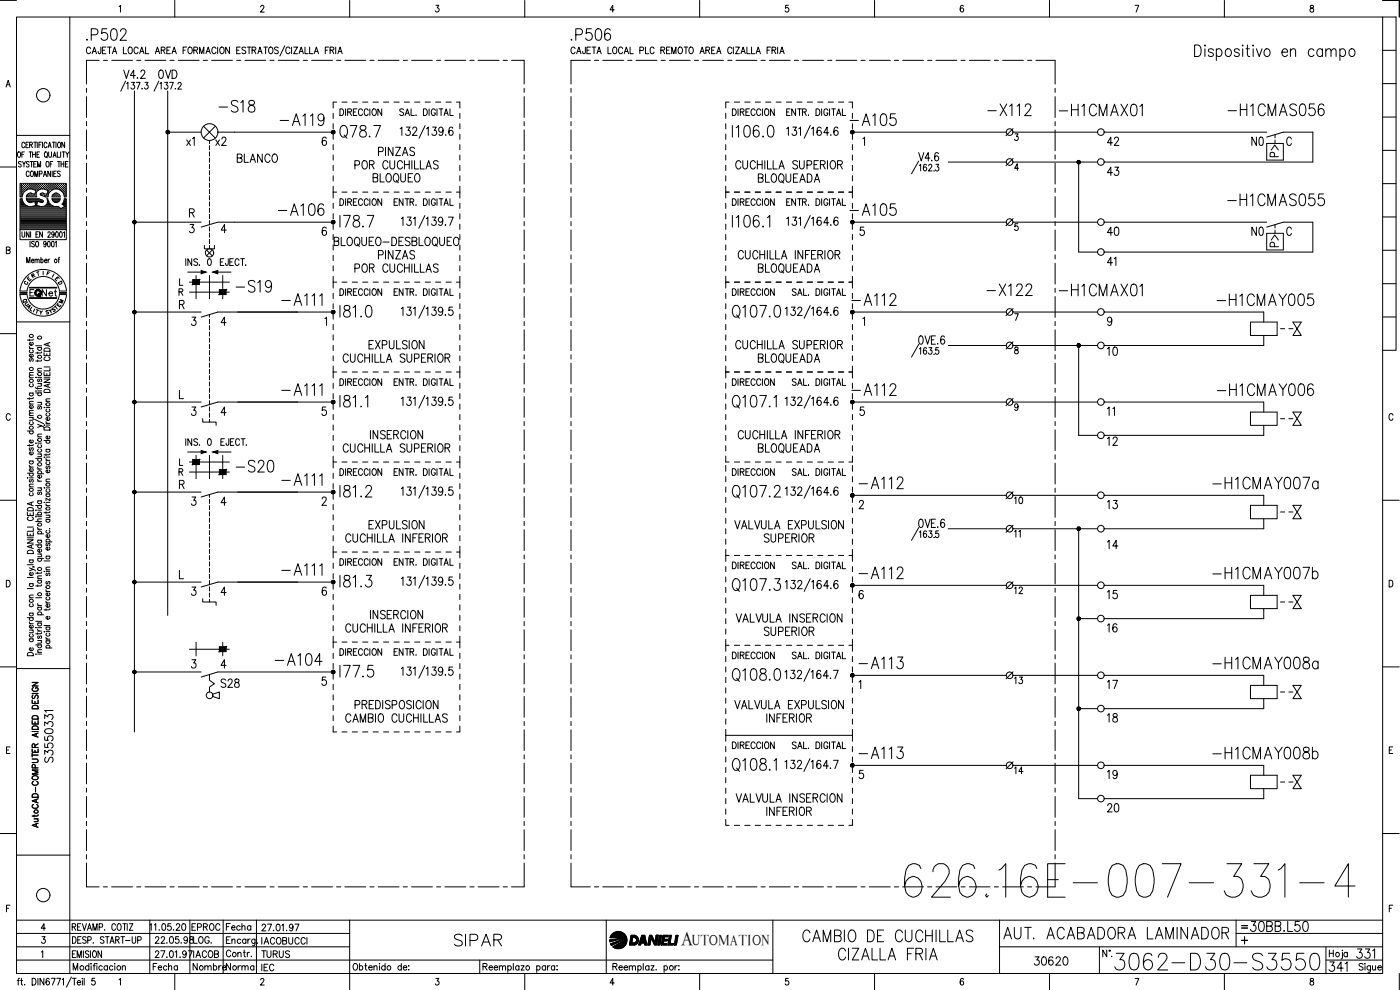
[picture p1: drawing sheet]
<svg xmlns="http://www.w3.org/2000/svg" width="420mm" height="297mm" viewBox="0 0 420 297" stroke-linecap="round" stroke-linejoin="round" font-family="sans-serif">
<defs><g id="words">
<text font-size="15.4" x="270.2" y="270.6">626.16E-007-331-4</text>
<text font-size="8.8" x="333.4" y="292.1">3062-D30-S3550</text>
<g font-size="7.5">
<text x="100.9" y="42.7">Q78.7</text>
<text x="218.7" y="96.7">Q107.0</text>
<text x="218.7" y="150.6">Q107.2</text>
<text x="218.7" y="205.7">Q108.0</text>
</g>
<g font-size="7.1">
<text x="24.7" y="13.4">.P502</text>
<text x="170" y="13.4">.P506</text>
<text x="64.6" y="34.9">-S18</text>
<text x="295.3" y="36">-X112</text>
<text x="316.8" y="36">-H1CMAX01</text>
<text x="367.2" y="36">-H1CMAS056</text>
<text x="82.9" y="38.8">-A119</text>
<text x="254" y="38.8">-A105</text>
<text x="82.2" y="66">-A106</text>
<text x="254" y="66">-A105</text>
<text x="367.2" y="62.8">-H1CMAS055</text>
<text x="69.5" y="88.9">-S19</text>
<text x="294.9" y="90">-X122</text>
<text x="316.8" y="90">-H1CMAX01</text>
<text x="83.3" y="92.8">-A111</text>
<text x="254.4" y="92.8">-A112</text>
<text x="83.3" y="119.9">-A111</text>
<text x="254.4" y="119.9">-A112</text>
<text x="364.1" y="119.9">-H1CMAY006</text>
<text x="69.5" y="142.9">-S20</text>
<text x="83.3" y="146.8">-A111</text>
<text x="256.5" y="147.8">-A112</text>
<text x="362.7" y="147.8">-H1CMAY007a</text>
<text x="83.3" y="173.9">-A111</text>
<text x="218.7" y="178.5">Q107.3</text>
<text x="256.5" y="175">-A112</text>
<text x="362.7" y="175">-H1CMAY007b</text>
<text x="81.5" y="200.7">-A104</text>
<text x="256.5" y="201.8">-A113</text>
<text x="362.7" y="201.8">-H1CMAY008a</text>
<text x="256.5" y="229">-A113</text>
<text x="362.7" y="229">-H1CMAY008b</text>
<text x="135.1" y="285">SIPAR</text>
<text x="239.9" y="283.6">CAMBIO DE CUCHILLAS</text>
<text x="300.2" y="282.9">AUT. ACABADORA LAMINADOR</text>
<text x="250.5" y="289.3">CIZALLA FRIA</text>
</g>
<g font-size="6.6">
<text x="364.1" y="92.8">-H1CMAY005</text>
<text x="373.9" y="280.8">30BB.L50</text>
</g>
<g font-size="6.2">
<text x="69.8" y="50.1">BLANCO</text>
<text x="110.8" y="56.1">BLOQUEO</text>
<text x="226.5" y="56.1">BLOQUEADA</text>
<text x="226.5" y="83.3">BLOQUEADA</text>
<text x="226.5" y="137.2">BLOQUEADA</text>
<text x="336.2" y="218" transform="rotate(-90 336.2 218)">18</text>
<text x="397.6" y="292.8">341</text>
</g>
<text font-size="5.9" x="204.4" y="283.6">A</text>
<g font-size="5.7">
<text x="36" y="24.7">V4.2</text>
<text x="46.6" y="24.7">0VD</text>
<text x="54.7" y="44.8">x1</text>
<text x="63.5" y="44.8">x2</text>
<text x="112.2" y="48">PINZAS</text>
<text x="331.3" y="44.8">42</text>
<text x="374.6" y="44.8">N0</text>
<text x="105.1" y="51.9">POR CUCHILLAS</text>
<text x="331.3" y="54">43</text>
<text x="384.5" y="48.3" transform="rotate(-90 384.5 48.3)">P&gt;</text>
<text x="331.3" y="72">40</text>
<text x="374.6" y="72">N0</text>
<text x="384.5" y="75.1" transform="rotate(-90 384.5 75.1)">P&gt;</text>
<text x="105.1" y="82.9">POR CUCHILLAS</text>
<text x="112.2" y="79">PINZAS</text>
<text x="331.3" y="80.8">41</text>
<text x="109.4" y="105.8">EXPULSION</text>
<text x="331.3" y="107.9">10</text>
<text x="226.5" y="110.1">BLOQUEADA</text>
<text x="331.3" y="134.8">12</text>
<text x="331.3" y="153.8">13</text>
<text x="109.4" y="159.8">EXPULSION</text>
<text x="228.2" y="164">SUPERIOR</text>
<text x="331.3" y="165.8">14</text>
<text x="331.3" y="181">15</text>
<text x="228.2" y="191.9">SUPERIOR</text>
<text x="331.3" y="190.9">16</text>
<text x="65.3" y="207.4">S28</text>
<text x="331.3" y="207.8">17</text>
<text x="16.9" y="230" transform="rotate(-90 16.9 230)">S3550331</text>
<text x="331.3" y="234.9">19</text>
<text x="331.3" y="244.8">20</text>
<text x="309" y="290.7">30620</text>
<text x="406" y="288.6">331</text>
</g>
<g font-size="5.3">
<text x="335.5" y="125.9" transform="rotate(-90 335.5 125.9)">11</text>
<text x="303.4" y="152.4">10</text>
<text x="303.4" y="206.4">13</text>
<text x="303.4" y="233.5">14</text>
<text x="56.4" y="280.5">EPROC</text>
<text x="66.7" y="280.5">Fecha</text>
<text x="56.8" y="292.5">Nombre</text>
<text x="66.7" y="292.5">Norma</text>
<text x="77.3" y="288.6">TURUS</text>
</g>
<g font-size="4.9">
<text x="11.3" y="90">Net</text>
<text x="303.4" y="179.2">12</text>
<text x="77.3" y="284.3">IACOBUCCI</text>
<text x="77.3" y="292.5">IEC</text>
</g>
<g font-size="4.4">
<text x="306.9" y="162.3" transform="rotate(-90 306.9 162.3)">11</text>
<text x="207.7" y="283.6">UTOMATION</text>
</g>
<g font-size="4">
<text x="7.1" y="85.4">E</text>
<text x="16.2" y="86.4">D</text>
<text x="5.6" y="92.1">Q</text>
<text x="6.3" y="92.8">U</text>
<text x="6.7" y="93.8">A</text>
<text x="10.6" y="95.6">Y</text>
<text x="14.5" y="94.5">S</text>
<text x="16.6" y="92.1">M</text>
</g>
<g font-size="3.5">
<text x="12.7" y="83.6">F</text>
<text x="6" y="86.4">C</text>
<text x="371.5" y="279.8">=</text>
</g>
</g></defs>
<!-- layer: XR-FG100|CART -->
<g fill="none" stroke="#000" stroke-width=".3">
<path d="M0 .1h5M5 5.1h410v287h-410zM21 5.1v287M35.7 2l.5-.4v2M52.5 .1v5M78.2 2.1l.1-.3a.49 .49 0 0 1 .7-.1 .49 .49 0 0 1 .1 .7l-1 1.2h1.2M104.9 .1v5M130.8 1.6h.9l-.5 .8a.62 .62 0 0 1 .5 .9 .62 .62 0 0 1-1.1-.1M157.5 .1v5M184.3 2.9h-1.2l.8-1.3v2M210 .1v5M236.6 1.6h-.8l-.1 .9a.62 .62 0 0 1 .9 0 .62 .62 0 0 1-.1 .9 .62 .62 0 0 1-.9-.2"/>
<path d="M262.5 .1v5M289.1 1.9l-.3-.3a1.12 1.12 0 0 0-.6 1 1.12 1.12 0 0 0 .6 1 .59 .59 0 0 0 .4-.8 .59 .59 0 0 0-1-.1v.2M315 .1v5M340.7 1.6h1.1l-.8 2M367.5 .1v5M393.3 1.7l-.1 .4 .2 .3a.65 .65 0 0 1 .8 .5 .65 .65 0 0 1-.7 .7 .67 .67 0 0 1-.3-.8 .67 .67 0 0 1 .8-.4l.2-.3-.1-.4zM415 .1h4.9v5M415 5.1h4v100h-4M415 15.1h4M1.8 26.1l.7-2 .6 2M2.1 25.4h.8M415 35.1h4"/>
<path d="M415 25.1h4M0 50.1h5M5 40.6h16M5.5 45.6h.1a.83 .83 0 0 1 .6 .8 .83 .83 0 0 1-.6 .8 1.17 1.17 0 0 1-.1-1.6zM6.1 56.9h.1M6.1 56.3h.1M6.1 55.7h.1M6.1 57.6h.1M6.1 58.2h.1M6.1 58.8h.1M6.1 59.8h.4M6.3 57.3h.2"/>
<path d="M6.3 56.6h.2M6.3 56h.2M6.3 55.4h.2M6.3 57.9h.2M6.3 58.5h.2M6.3 48.7l-.2-.2-.6 .2 .1 .3 .7 .4v.6l-.5 .1-.3-.2M6.4 55.3v.1M6.4 55.9v.2M6.4 56.5v.2M6.4 57.2v.1M6.4 57.8v.2M6.4 58.4v.2"/>
<path d="M6.6 46.3h.4M6.6 59.1h-.6v-4.1h13.9v4.1h-.6M6.6 59.6h-.6v9.3h13.9v-9.3h-.6l-.1 .8-.6 .8 .7 .8-1 .6-.9-.6M6.6 56.9h.2M6.6 56.3h.2M6.6 55.7h.2M6.6 57.6h.2M6.6 58.2h.2M6.7 59.6a2.53 2.53 0 0 0 3.2 2.3l.8-.3-.3-1.2-1.1 .4-.6-.1M6.7 48.5l.5 .7 .5-.7M6.7 55.6v.1M6.7 56.2v.2"/>
<path d="M6.7 56.8v.2M6.7 57.5v.1M6.7 58.1v.2M6.8 58.3l-.1 .8M6.9 57.3h.2M6.9 56.6h.2M6.9 56h.2M6.9 55.4h.2M7 55.3v.1M7 55.9v.2M7 56.5v.2M7 57.2v.1"/>
<path d="M7.2 49.2v.9M7.3 56.9h.1M7.3 56.3h.1M7.3 55.7h.1M7.3 45.6h-.7v1.6M7.4 55.6v.1M7.4 56.2v.2M7.4 56.8v.2M7.4 43.1a.45 .45 0 0 0-.5-.4 .45 .45 0 0 0-.3 .6v.4a.44 .44 0 0 0 .3 .6 .44 .44 0 0 0 .5-.4M7.6 56.6h.1M7.6 56h.1M7.6 55.4h.1"/>
<path d="M7.7 55.3v.1M7.7 55.9v.2M7.7 56.5v.2M7.8 43.5h.5M7.9 56.9h.1M7.9 56.3h.1M7.9 55.7h.1M8 58.8l-.1 .3M8 55.6v.1M8 56.2v.2M8 56.8v.1M8 59.8h3.6"/>
<path d="M8 58.8h.1M8.2 56.9l-1 .7-.4 .7M8.2 56.6h.2M8.2 56h.2M8.2 55.4h.2M8.2 58.5h.2M8.3 58.3l-.3 .5M8.3 55.3v.1M8.3 55.9v.2M8.3 56.5v.2M8.3 58.4v.2M8.6 42.7h-.8v1.6h.8"/>
<path d="M8.6 56.3h.1M8.6 55.7h.1M8.6 58.8h.1M8.6 55.6v.1M8.6 56.2v.2M8.6 58.7v.2M8.7 58.2l-.1 .1M8.7 58l-.4 .3M8.7 48.7l-.7-.2v.5l.7 .5v.4l-.3 .2-.5-.2M8.7 45.6h.8M8.8 51.7a.46 .46 0 0 0-.6-.4 .46 .46 0 0 0-.3 .6v.5a.46 .46 0 0 0 .3 .6 .46 .46 0 0 0 .6-.4M8.8 56.6h.2"/>
<path d="M8.8 56h.2M8.8 55.4h.2M8.8 58.5h.2M8.9 43.5l.7-.1v-.7h-.7v1.6M8.9 55.3v.1M8.9 55.9v.2M8.9 56.5v.1M8.9 58.4v.2M9.1 48.5h.8M9.1 45.6v1.6M9.2 56.3h.1M9.2 55.7h.1"/>
<path d="M9.2 58.2h.1M9.2 58.8h.1M9.3 55.6v.1M9.3 56.2v.2M9.3 58.1v.2M9.3 58.7v.2M9.3 43.5l.4 .8M9.4 51.4v-.1a.86 .86 0 0 1 .7 .9 .86 .86 0 0 1-.7 .8 1.19 1.19 0 0 1 0-1.6zM9.5 58h-.8M9.5 56.6h.2M9.5 56h.2M9.5 55.4h.2"/>
<path d="M9.5 58.5h.2M9.5 48.5v1.6M9.6 55.3v.1M9.6 55.9v.2M9.6 56.5v.2M9.6 58.4v.2M9.8 46.3h.8M9.8 45.6v1.6M9.8 56.3h.1M9.8 55.7h.1M9.8 58.8h.1M9.9 56.8l-.8-.1-.9 .2"/>
<path d="M9.9 56.8l.9 .3-.4 1.2-.9-.3M9.9 55.6v.1M9.9 56.2v.2M9.9 58.2v.1M9.9 58.7v.2M10.1 56.6h.2M10.1 56h.2M10.1 55.4h.2M10.1 58.5h.2M10.1 49.2h.5M10.1 42.7h.9M10.2 55.3v.1"/>
<path d="M10.2 55.9v.2M10.2 56.5v.2M10.2 58.4v.2M10.4 53v-1.7l.5 1.7 .4-1.7v1.7M10.5 56.9h.1M10.5 56.3h.1M10.5 55.7h.1M10.5 58.8h.1M10.5 42.7v1.6M10.5 55.6v.1M10.5 56.2v.2M10.5 56.8v.2"/>
<path d="M10.5 58.7v.2M10.6 58.2h.1M10.6 45.6v1.6M10.8 56.6h.1M10.8 56h.1M10.8 55.4h.1M10.8 55.3v.1M10.8 55.9v.2M10.8 56.5v.2M10.9 57.3h.1M10.9 48.5h-.8v1.6h.8M11.1 56.9h.1"/>
<path d="M11.1 56.3h.1M11.1 55.7h.1M11.1 46.3h.5M11.2 42.7v1.6M11.2 55.6v.1M11.2 56.2v.2M11.2 56.8v.2M11.3 50.1v-1.6l.4 1.6 .5-1.6v1.6M11.4 56.6h.2M11.4 56h.2M11.4 55.4h.2M11.5 55.3v.1"/>
<path d="M11.5 55.9v.2M11.5 56.5v.2M11.5 57.1a1.46 1.46 0 0 0-.4 2h-3.2M11.6 59.6h-3.7l.2 .6 .6 .5M11.6 59.6l.2 .1M11.7 43.5h.4M11.7 56.3h.2M11.7 55.7h.2M11.8 56.9l-.3 .2M11.8 59.7l1.1 .4 .1 .5-.3 .1M11.8 52.2l.7-.1v-.7l-.7-.1v1.7M11.8 55.6v.1"/>
<path d="M11.8 56.2v.2M11.9 45.6h-.8v1.6h.8M12 56.6h.2M12 56h.2M12 55.4h.2M12.1 55.3v.1M12.1 55.9v.2M12.1 56.5v.2M12.2 58.1v.4M12.2 58.6l1 .3M12.3 58l-.2 .1M12.4 56.3h.1"/>
<path d="M12.4 55.7h.1M12.4 58.2h.1M12.4 42.7h-.7v1.6M12.4 55.6v.1M12.4 56.2v.2M12.4 58.1v.2M12.7 56.6h.1M12.7 56h.1M12.7 55.4h.1M12.7 58.5h.1M12.7 42.7v1.6M12.7 55.3v.1"/>
<path d="M12.7 55.9v.2M12.7 56.5v.1M12.7 58.4v.2M12.8 56.7l.7 .1M12.8 56.7l-1 .2M13 56.3h.1M13 55.7h.1M13 58.2h.1M13 53l.5-1.7 .5 1.7M13.1 55.6v.1M13.1 56.2v.2M13.1 58.1v.2"/>
<path d="M13.1 58h-.8M13.2 58.9l1.1 .2M13.2 52.4h.6M13.3 56.6h.2M13.3 56h.2M13.3 55.4h.2M13.3 58.5h.2M13.4 55.3v.1M13.4 55.9v.2M13.4 56.5v.2M13.4 58.4v.2M13.5 56.8l.9 .3-.3 1.2-1-.3"/>
<path d="M13.5 45.6h.2a.79 .79 0 0 1 .6 .8 .79 .79 0 0 1-.8 .7l-.2-.5zM13.6 56.3h.2M13.6 55.7h.2M13.6 58.8h.2M13.7 55.6v.1M13.7 56.2v.2M13.7 58.7v.2M13.8 46.9l.4 .5M13.9 56.6h.2M13.9 56h.2M13.9 55.4h.2M13.9 58.5h.2"/>
<path d="M14 48.5h.1a.86 .86 0 0 1 .7 .8 .86 .86 0 0 1-.7 .8 1.25 1.25 0 0 1-.1-1.6zM14 55.3v.1M14 55.9v.2M14 56.5v.2M14 58.4v.2M14.1 59.6a1.69 1.69 0 0 1-.4 1.9 1.69 1.69 0 0 1-1.9 .4M14.1 59.6h.3l.5 1.4 1 .8M14.1 43.1a.46 .46 0 0 0-.6-.4 .46 .46 0 0 0-.3 .6v.4a.46 .46 0 0 0 .3 .6 .46 .46 0 0 0 .6-.4M14.3 58.8h.1M14.3 56.9h.1M14.3 56.3h.1M14.3 55.7h.1"/>
<path d="M14.3 58.2h.1M14.4 55.6v.1M14.4 56.2v.2M14.4 56.8v.2M14.4 58.1v.2M14.4 57.6h.1M14.4 44.3l.5-1.6 .5 1.6M14.5 58.3l-.1 .8M14.6 57.3h.1M14.6 56.6h.1M14.6 56h.1M14.6 55.4h.1"/>
<path d="M14.6 57.9h.1M14.6 45.6v1.1l.4 .5 .3-.1 .2-.4v-1.1M14.6 43.8h.6M14.6 55.3v.1M14.6 55.9v.2M14.6 56.5v.2M14.6 57.2v.1M14.6 57.8v.1M14.9 56.9h.1M14.9 56.3h.1M14.9 55.7h.1M15 55.6v.1"/>
<path d="M15 56.2v.2M15 56.8v.2M15.1 49.2h.4M15.2 51.3v1.7l-.8-1.7v1.7M15.2 56.6h.2M15.2 56h.2M15.2 55.4h.2M15.3 55.3v.1M15.3 55.9v.2M15.3 56.5v.2M15.5 56.3h.2M15.5 55.7h.2"/>
<path d="M15.6 59.1h2.5M15.6 56.8l-.1 .1M15.6 55.6v.1M15.6 56.2v.2M15.7 51.3v1.7M15.7 58.8l-.1 .3M15.7 59.8h2.2M15.7 42.7h.9M15.8 48.5h-.7v1.6M15.8 56.6h.2M15.8 56h.2M15.8 55.4h.2"/>
<path d="M15.9 56.9l.9-.2 1 .2M15.9 56.9l-1 .7-.4 .7M15.9 47.2l.5-1.6 .4 1.6M15.9 55.3v.1M15.9 55.9v.2M15.9 56.5v.2M16 58.3l-.3 .5M16 58.5l-.1 .1M16.1 46.7h.6M16.1 52.1h.5M16.1 42.7v1.6M16.2 56.3h.1"/>
<path d="M16.2 55.7h.1M16.2 58.8h.1M16.3 55.6v.1M16.3 56.2v.2M16.3 58.2v.1M16.3 58.7v.2M16.3 58.2h.1M16.4 58h.9M16.4 58l-.4 .3M16.5 56.6h.1M16.5 56h.1M16.5 55.4h.1"/>
<path d="M16.5 58.5h.1M16.6 55.3v.1M16.6 55.9v.2M16.6 56.5v.1M16.6 58.4v.2M16.8 56.3h.1M16.8 55.7h.1M16.8 58.2h.1M16.8 58.8h.1M16.8 42.7v1.6M16.9 51.3h-.8v1.7h.8M16.9 55.6v.1"/>
<path d="M16.9 56.2v.2M16.9 58.1v.2M16.9 58.7v.2M17.1 56.6h.2M17.1 56h.2M17.1 55.4h.2M17.1 58.5h.2M17.2 45.6v1.6h.7M17.2 55.3v.1M17.2 55.9v.2M17.2 56.5v.2M17.2 58.4v.2"/>
<path d="M17.3 48.5h.8M17.3 58l.4 .3M17.4 56.3h.2M17.4 55.7h.2M17.4 58.8h.2M17.5 42.7h.1a.86 .86 0 0 1 .6 .8 .86 .86 0 0 1-.6 .8 1.17 1.17 0 0 1-.1-1.6zM17.5 55.6v.1M17.5 56.2v.2M17.5 58.7v.2M17.7 48.5v1.6M17.7 58.3l.3 .5M17.7 56.6h.2"/>
<path d="M17.7 56h.2M17.7 55.4h.2M17.8 56.9l.8 .6 .6 .8M17.8 55.3v.1M17.8 55.9v.2M17.8 56.5v.2M18 58.8l.1 .3M18.1 51.5l-.3-.2-.6 .2 .1 .4 .8 .6-.3 .5-.6-.3M18.1 56.9h.1M18.1 56.3h.1M18.1 55.7h.1M18.2 55.6v.1"/>
<path d="M18.2 56.2v.2M18.2 56.8v.2M18.2 45.6v1.6M18.3 49.2h.8M18.3 48.5v1.6M18.4 56.6h.1M18.4 56h.1M18.4 55.4h.1M18.5 57.2v.1M18.5 55.3v.1M18.5 55.9v.2M18.5 56.5v.2"/>
<path d="M18.7 45.6h.8M18.7 56.9h.1M18.7 56.3h.1M18.7 55.7h.1M18.8 57.6h.1M18.8 55.6v.1M18.8 56.2v.2M18.8 56.8v.2M18.8 57.5v.1M19 57.3h.2M19 56.6h.2M19 56h.2"/>
<path d="M19 55.4h.2M19 57.9h.2M19.1 45.6v1.6M19.1 55.3v.1M19.1 55.9v.2M19.1 56.5v.2M19.1 57.2v.1M19.1 57.8v.2M19.1 58.3l.2 .8M19.1 48.5v1.6M19.3 56.9h.2M19.3 56.3h.2"/>
<path d="M19.3 55.7h.2M19.3 57.6h.2M19.3 58.2h.2M19.4 42.7v1.6l-.9-1.6v1.6M19.4 58.8h.1M19.4 59.8h.4M19.4 55.6v.1M19.4 56.2v.2M19.4 56.8v.2M19.4 57.5v.1M19.4 58.1v.2M19.4 58.7v.2"/>
<path d="M19.6 57.3h.2M19.6 56.6h.2M19.6 56h.2M19.6 55.4h.2M19.6 57.9h.2M19.6 58.5h.2M19.6 49.2h.5M19.7 45.6l.5 .7 .5-.7M19.7 55.3v.1M19.7 55.9v.2M19.7 56.5v.2M19.7 57.2v.1"/>
<path d="M19.7 57.8v.2M19.7 58.4v.2M20.2 46.3v.9M20.4 48.5h-.8v1.6h.8M415 55.1h4M415 45.1h4M1.9 75h1l.1-.7-1.1-.2v2l1-.1 .1-.6-.4-.4M6 68.9v3h13.9v-3M6.1 64.5h13.7M6.1 64.2h13.7M6.1 63.9h13.7M6.1 63.6h13.7"/>
<path d="M6.1 63.3h13.7M6.1 63h13.7M6.1 62.6h12.1M6.1 62.3h11.7M6.1 62h2.3M6.1 61.7h1.6M6.1 61.4h1.2M6.1 61.1h1M6.1 60.7h.8M6.1 60.4h.6M6.1 60.1h.5M6.1 64.9h13.7"/>
<path d="M6.1 65.2h13.7M6.1 65.5h13.7M6.1 65.8h13.7M6.1 66.2h13.7M6.1 66.4h13.7M6.1 66.8h13.7M6.1 67.1h13.7M6.1 67.4h13.7M6.1 67.7h13.7M6.1 68.1h13.7M6.1 68.4h13.7M6.1 68.7h13.7"/>
<path d="M6.6 69.5v1.4l.3 .3 .5-.3v-1.4M8 78.9v-1.7l.5 1.7 .5-1.7v1.7M8.1 60.1h4.5M8.4 60.4h1.7M8.7 69.5v1.7l-.8-1.7v1.7M9 72.4v1.7M9.2 69.5v1.7M9.4 78.2h.7v-.3a.46 .46 0 0 0-.7 .4 .46 .46 0 0 0 .6 .5l.1-.2M9.8 62h2.1M10.3 72.6l-.3-.2-.5 .2v.4l.7 .3 .1 .5-.3 .3-.5-.3M10.5 78l.3-.2h.3v1.1M10.5 77.8v1.1"/>
<path d="M10.5 60.4h.7M10.6 60.7h.5M10.7 61.1h.3M10.7 61.7h.3M10.8 61.4h.2M10.8 70.3h.5M11 72.4a.86 .86 0 0 1 .6 .8 .86 .86 0 0 1-.6 .9 1.14 1.14 0 0 1 0-1.7zM11.1 78l.3-.2h.3l.1 1.1M11.6 69.5h-.8v1.7h.8M11.6 60.4h1.4M12.3 78l.1-.2a.48 .48 0 0 1 .6 .5 .48 .48 0 0 1-.6 .5l-.1-.2M12.3 77.2v1.7"/>
<path d="M12.7 60.8l-1.4-.4-.3 1.2 .8 .3M12.7 69.5v1.7l-.8-1.7v1.7M13.3 62h2.8M13.4 78.2h.7l-.1-.3a.43 .43 0 0 0-.6 .1 .43 .43 0 0 0 .1 .6 .43 .43 0 0 0 .6 0M13.8 61.7h1.6M13.8 73a.4 .4 0 0 1-.4 .4 .4 .4 0 0 1-.3-.5l.3-.5a.95 .95 0 0 1 0 1.7l-.3-.3M14.1 61.4h.9M14.3 61.1h.5M14.4 60.7h.2M14.4 69.9l.1-.3a.44 .44 0 0 1 .6 .2 .44 .44 0 0 1-.2 .6l-.6 .8h.9M14.4 60.4h.1M14.4 72.5l.2-.1a.95 .95 0 0 1 0 1.7l-.3-.8z"/>
<path d="M14.4 77.8v1.1M14.9 77.8l-.5 .4M15.6 72.5l.2-.1a.95 .95 0 0 1 0 1.7l-.3-.8zM15.8 60.1h2M15.9 61.8l1.5 .1M16.1 60.4h1.4M16.3 70.1a.4 .4 0 0 1-.5 .5 .4 .4 0 0 1-.3-.6l.3-.5a.95 .95 0 0 1 0 1.7l-.3-.3M16.4 60.7l-.5-.5-.3-.6h2.5l-.6 1-1.1 .1M16.6 72.7l.3-.3v1.7M16.8 69.6l.2-.1a.95 .95 0 0 1 0 1.7l-.3-.7zM17.4 77.8h.5M17.9 77.2l-.3 .3v1.4"/>
<path d="M18 69.6l.2-.1a.95 .95 0 0 1 0 1.7l-.3-.7zM18.4 62.6h1.4M18.9 61.1h.9M18.9 62.3h.9M18.9 61.4h.9M19 69.8l.3-.3v1.7M19.1 60.7h.7M19.2 60.4h.6M19.3 61.7h.5M19.3 60.1h.5M19.5 62h.3M415 75.1h4"/>
<path d="M415 65.1h4M5 96.6h16M6 88.4a7 7 0 0 0 7 6.5 7 7 0 0 0 7-6.5M6 87.3a7 7 0 0 1 7-6.5 7 7 0 0 1 7 6.5M8.1 88.4a4.9 4.9 0 0 0 4.9 4.3 4.9 4.9 0 0 0 4.8-4.3M8.1 87.3a4.9 4.9 0 0 1 4.9-4.3 4.9 4.9 0 0 1 4.8 4.3M8.9 89.4h8.1M8.9 89.5h8.1M8.9 86.4h8.1M8.9 86.2h8.1M9 89.4h7.9M9 86.3h7.9"/>
<path d="M10.2 86.9h-1.2v1.9M11.6 81.5l-.6 .2M415 95.1h4M415 85.1h4M0 100.1h5M8.8 104l.1 .3 .4 .2M8.8 101.8v.5M8.8 119.3v.5M8.8 117.9h1.2M8.8 113.4h1.2M8.8 104.5h1.2M9.1 117.9a.51 .51 0 0 0-.1 .8 .51 .51 0 0 0 .8 0 .51 .51 0 0 0-.1-.8"/>
<path d="M9.1 115.2a.51 .51 0 0 0-.1 .7 .51 .51 0 0 0 .8 0 .51 .51 0 0 0-.1-.7M9.1 107.6l-.3 .3 .3 .5 .4-.7h.4l.1 .4-.3 .3M9.1 105a.51 .51 0 0 0-.1 .7 .51 .51 0 0 0 .8 0 .51 .51 0 0 0-.1-.7M9.7 106.3a.5 .5 0 0 1 .1 .7 .5 .5 0 0 1-.7 0 .5 .5 0 0 1 0-.7h.2v.9M9.7 102.7a.5 .5 0 0 1 .1 .7 .5 .5 0 0 1-.7 .1 .5 .5 0 0 1-.1-.7l.3-.1v.9M10 119.2l-.3 .4h-1.5M10 112.6h-1.1l-.1 .4 .3 .4M10 111.7l-1.1 .1-.1 .4 .3 .4M10 101.7l-.1 .3-1.7 .1M10.7 117.3h.2zM10.7 116.2l.3 .4h1.5M10.7 113.2h.2z"/>
<path d="M10.7 117.9h1.8M10.7 103.7h1.8M11.3 113.2h1.2M11.3 105.6v.6M11.3 108v.5M11.3 116.3v.5M11.3 117.3h1.2M11.3 115.1h1.2M11.3 111.3h1.2M11.3 104.3h1.2M11.6 117.9a.49 .49 0 0 0-.1 .7 .49 .49 0 0 0 .7 0 .49 .49 0 0 0 0-.7M11.6 113.7l-.3 .3 .3 .5 .4-.7h.4l.1 .4-.3 .3"/>
<path d="M11.6 104.3a.51 .51 0 0 0-.1 .7 .51 .51 0 0 0 .8 0 .51 .51 0 0 0-.1-.7M12.1 115.1l.4 .4-.1 .3-1.1 .1M12.5 110.5l-1.1 .1-.1 .3 .3 .4M12.5 108l-.1 .3h-1.7M12.5 105.6l-.1 .3h-1.7M13.2 113.7h1.8l-1.8 1.1h1.8M13.2 111.7v.9h1.8v-.9M13.2 105.8v.9h1.8v-.9M13.2 113.2h1.8M13.2 110.1h1.8M13.3 117a.98 .98 0 0 1 1.1-.2 .98 .98 0 0 1 .6 1h-1.8zM13.3 104.7a.98 .98 0 0 1 1.1-.2 .98 .98 0 0 1 .6 .9h-1.8z"/>
<path d="M13.6 107.1a.54 .54 0 0 0-.4 .7 .54 .54 0 0 0 .7 .4h.4a.54 .54 0 0 0 .7-.4 .54 .54 0 0 0-.4-.7M14.1 106.2v.5M14.1 112.1v.5M14.4 103v.7M14.4 115.4v.7M15 119.7h-1.1l-.1 .4 .3 .3M15 115.2l-1.8 .5 1.8 .6M15 110.4v.9h-1.8M15 102.8l-1.8 .6 1.8 .5M3.1 124.6a.63 .63 0 0 0-.8-.5 .63 .63 0 0 0-.4 .8v.4a.63 .63 0 0 0 .4 .8 .63 .63 0 0 0 .8-.5M8.2 129.3h1.8M8.8 139.6l.1 .3 .4 .3"/>
<path d="M8.8 138.3h1.2M8.8 133.4v.5M8.8 125.3h1.2M8.8 124.7h1.2M8.8 121.2h1.2M9.1 138.3a.51 .51 0 0 0-.1 .8 .51 .51 0 0 0 .8 0 .51 .51 0 0 0-.1-.8M9.1 134.4l-.3 .2 .3 .6 .4-.8h.4l.1 .5-.3 .3M9.1 129.3a.51 .51 0 0 0-.1 .8 .51 .51 0 0 0 .8 0 .51 .51 0 0 0-.1-.8M9.1 126.6l-.2 .1a.52 .52 0 0 0 .5 .7 .52 .52 0 0 0 .3-.8M9.7 125.3l.3 .4-.1 .3-1.1 .1M9.7 135.6a.5 .5 0 0 1 .1 .7 .5 .5 0 0 1-.7 0 .5 .5 0 0 1 0-.7h.2v.9M9.7 132a.51 .51 0 0 1 0 .7 .51 .51 0 0 1-.7 .1 .51 .51 0 0 1 0-.7l.3-.1v.9"/>
<path d="M9.7 121.7a.5 .5 0 0 1 .1 .7 .5 .5 0 0 1-.7 0 .5 .5 0 0 1 0-.7h.2v.8M10 133.3l-.3 .4h-1.5M10 123.9l-1.1 .1-.1 .4 .3 .3M10 123.1l-1.1 .1-.1 .4 .3 .3M10 120.4l-1.1 .1-.1 .3 .3 .4M10.4 125.8l2.7 1.3M10.7 133h.2zM10.7 137.5h1.8M11.3 127.3l1.2 .5-1.2 .4M11.3 136.2h1.2M11.3 133h1.2M11.3 131h1.2"/>
<path d="M11.3 120.7h1.2M11.6 137.5a.51 .51 0 0 0-.1 .8 .51 .51 0 0 0 .8 0 .51 .51 0 0 0-.1-.8M11.6 134.8a.51 .51 0 0 0-.1 .7 .51 .51 0 0 0 .8 0 .51 .51 0 0 0-.1-.7M11.6 133.5a.51 .51 0 0 0-.1 .7 .51 .51 0 0 0 .8 0 .51 .51 0 0 0-.1-.7M11.6 121.9l-.3 .3 .1 .5h.3l.3-.7 .2-.1 .3 .3-.3 .6M12.1 136.2l.4 .4-.1 .4h-1.1M12.1 120.7l.4 .4-.1 .3-1.1 .1M12.5 130.2l-1.1 .1-.1 .4 .3 .3M12.5 127.8l.5 .2 .1 .3M13.2 137.1h.2zM13.2 127.5h.2zM13.2 122.2h.2z"/>
<path d="M13.2 132.2h1.8M13.3 128.4a.96 .96 0 0 1 1.1-.3 .96 .96 0 0 1 .6 1h-1.8zM13.8 137.6l.1 .4 .4 .1M13.8 126.5l.1 .3 .4 .2M13.8 136.2v.5M13.8 138.1h1.2M13.8 137.1h1.2M13.8 134.8h1.2M13.8 127.5h1.2M13.8 127h1.2M13.8 122.2h1.2M13.8 120.4h1.2"/>
<path d="M14.1 139.8l-.3 .3 .3 .5 .4-.7h.4l.1 .4-.3 .3M14.1 138.5a.49 .49 0 0 0-.1 .7 .49 .49 0 0 0 .7 0 .49 .49 0 0 0 0-.7M14.1 134.8a.49 .49 0 0 0-.1 .7 .49 .49 0 0 0 .7 0 .49 .49 0 0 0 0-.7M14.1 132.2a.49 .49 0 0 0-.1 .7 .49 .49 0 0 0 .7 0 .49 .49 0 0 0 0-.7M14.1 124l-.2 .1a.52 .52 0 0 0 .5 .8 .52 .52 0 0 0 .3-.9M14.1 122.8l-.2 .1a.52 .52 0 0 0 .5 .7 .52 .52 0 0 0 .3-.8M14.7 130.8l.2 .2a.53 .53 0 0 1-.5 .7 .53 .53 0 0 1-.4-.8l.3-.1v.9M14.7 125.3l.2 .1a.53 .53 0 0 1-.5 .7 .53 .53 0 0 1-.4-.8h.3v.8M15 136.1l-.4 .4h-1.4M418 124.6a.61 .61 0 0 0-.7-.5 .61 .61 0 0 0-.4 .8v.4a.61 .61 0 0 0 .4 .8 .61 .61 0 0 0 .7-.5M0 150.1h5M8.2 159.8v1h1.8v-1"/>
<path d="M8.2 153.7v1h1.8v-1M8.2 143.4h.2zM8.2 158.1h1.8M8.2 142h1.8M8.3 152.6a.96 .96 0 0 1 1.1-.3 .96 .96 0 0 1 .6 1h-1.8zM8.6 155.1a.56 .56 0 0 0-.4 .7 .56 .56 0 0 0 .7 .4h.4a.56 .56 0 0 0 .7-.4 .56 .56 0 0 0-.4-.7M8.8 146.1h1.2M8.8 143.4h1.2M8.8 140.2h1.2M9.1 147.9a.49 .49 0 0 0-.1 .7 .49 .49 0 0 0 .8 0 .49 .49 0 0 0-.1-.7M9.1 143.9l-.3 .3 .1 .4h.3l.3-.6 .2-.1 .3 .3-.3 .5M9.1 142a.51 .51 0 0 0-.1 .7 .51 .51 0 0 0 .8 0 .51 .51 0 0 0-.1-.7"/>
<path d="M9.1 154.1v.6M9.4 150.8v.7M9.7 140.6a.51 .51 0 0 1 0 .7 .51 .51 0 0 1-.7 .1 .51 .51 0 0 1 0-.7l.3-.1v.9M10 158.5v.9h-1.8M10 150.6l-1.8 .6 1.8 .6M10 145.3h-1.1l-.1 .4 .3 .4M10.7 155h.2zM10.7 153.1h.2zM10.7 156.5h1.8M10.7 154.5h1.8M10.7 151.7h1.8M11.3 158.2l.1 .4 .4 .2"/>
<path d="M11.3 143.8l.1 .4 .4 .2M11.3 140.2l.1 .3 .4 .2M11.3 146.4h1.2M11.3 158.8h1.2M11.3 155h1.2M11.3 153.1h1.2M11.3 150.3h1.2M11.3 144.4h1.2M11.3 142.1h1.8M11.3 140.7h1.2M11.6 154.5a.49 .49 0 0 1-.1-.7 .49 .49 0 0 1 .7 0 .49 .49 0 0 1 0 .7M11.6 151.7a.51 .51 0 0 0-.1 .7 .51 .51 0 0 0 .8 0 .51 .51 0 0 0-.1-.7"/>
<path d="M11.6 150.3a.51 .51 0 0 0-.1 .7 .51 .51 0 0 0 .8 0 .51 .51 0 0 0-.1-.7M11.6 147.6l-.3 .3 .3 .5 .4-.7h.4l.1 .4-.3 .3M11.6 142.1a.51 .51 0 0 1-.1-.7 .51 .51 0 0 1 .8 0 .51 .51 0 0 1-.1 .7M12.1 146.4l.4 .3-.1 .4h-1.1M12.2 142.6a.5 .5 0 0 1 .1 .7 .5 .5 0 0 1-.7 0 .5 .5 0 0 1 0-.7h.2v.9M12.5 155.7l-1.1 .1-.1 .3 .3 .4M13.2 150.7h.2zM13.2 146.4h.2zM13.8 151.2l.1 .3 .4 .2M13.8 153.5v.5M13.8 155.9h1.2M13.8 154.6h1.2"/>
<path d="M13.8 151.7h1.2M13.8 150.7h1.2M13.8 148.2h1.2M13.8 146.4h1.2M13.8 144.6h1.2M14.1 159.2l-.2 .1a.52 .52 0 0 0 .5 .7 .52 .52 0 0 0 .3-.8M14.1 155.9l-.2 .1a.52 .52 0 0 0 .5 .7 .52 .52 0 0 0 .3-.8M14.1 148.2l-.2 .1a.52 .52 0 0 0 .5 .8 .52 .52 0 0 0 .3-.9M14.1 146.8a.49 .49 0 0 0-.1 .7 .49 .49 0 0 0 .7 0 .49 .49 0 0 0 0-.7M14.6 154.6l.4 .3-.1 .4h-1.1M14.7 141a.49 .49 0 0 1 0 .7 .49 .49 0 0 1-.6 0 .49 .49 0 0 1-.1-.6l.3-.1v.8M14.9 158.6l-.1 .1"/>
<path d="M15 153.4l-.4 .4h-1.4M15 149.5v.7l-1.2-.7v.7M15 143.7l-1.1 .1-.1 .4 .3 .4M415 150.1h4.9M1.9 174.1a1.01 1.01 0 0 1 1.2 1 1.01 1.01 0 0 1-1.2 1zM8.2 162h1.8l-1.8 1h1.8M8.2 176.6h1.8M8.2 173.3h1.8M8.2 169.4h1.8M8.2 161.4h1.8M8.3 165.4a.96 .96 0 0 1 1.1-.3 .96 .96 0 0 1 .6 1h-1.8zM8.8 170.4l1.2 .4-1.2 .5"/>
<path d="M8.8 179.4h1.2M8.8 175.1h1.2M8.8 168h1.2M9.1 175.1a.51 .51 0 0 0-.1 .8 .51 .51 0 0 0 .8 0 .51 .51 0 0 0-.1-.8M9.1 168a.49 .49 0 0 0-.1 .7 .49 .49 0 0 0 .8 0 .49 .49 0 0 0-.1-.7M9.1 160.2v.6M9.4 163.6v.8M9.7 171.8a.5 .5 0 0 1 .1 .7 .5 .5 0 0 1-.7 0 .5 .5 0 0 1 0-.7h.2v.9M9.9 170l.4 .2M10 178.5l-1.1 .1-.1 .4 .3 .4M10 170.8l.5 .3 .1 .3M10 163.4l-1.8 .6 1.8 .6"/>
<path d="M10.7 179.4h1.8M10.7 163.5h1.8M11.3 171.7v.5M11.3 175.5v.5M11.3 174.1h1.2M11.3 173.6h1.2M11.3 167.5h1.8M11.3 166.2h1.2M11.3 162.1h1.2M11.3 160.2h1.8M11.6 174.1a.51 .51 0 0 0-.1 .7 .51 .51 0 0 0 .8 0 .51 .51 0 0 0-.1-.7M11.6 167.5a.51 .51 0 0 0-.1 .8 .51 .51 0 0 0 .8 0 .51 .51 0 0 0-.1-.8"/>
<path d="M11.6 163.5a.51 .51 0 0 0-.1 .7 .51 .51 0 0 0 .8 0 .51 .51 0 0 0-.1-.7M11.6 162.1a.51 .51 0 0 0-.1 .7 .51 .51 0 0 0 .8 0 .51 .51 0 0 0-.1-.7M11.6 160.2l-.2-.2a.52 .52 0 0 1 .5-.7 .52 .52 0 0 1 .3 .9M12.1 166.2l.4 .4-.1 .4h-1.1M12.2 164.8a.5 .5 0 0 1 .1 .7 .5 .5 0 0 1-.7 0 .5 .5 0 0 1 0-.7h.2v.9M12.5 175.4l-.4 .4h-1.4M12.5 172.8l-1.1 .1-.1 .4 .3 .3M12.5 171.6l-.1 .3-1.7 .1M13.2 171.4h.2zM13.2 168.3h1.8M13.8 176.9l.1 .4 .4 .2M13.8 177.5h1.2"/>
<path d="M13.8 171.4h1.2M13.8 171h1.2M13.8 166.9h1.2M13.8 162.6h1.8M14.1 179.2l-.2 .1a.52 .52 0 0 0 .5 .7 .52 .52 0 0 0 .3-.8M14.1 174.5l-.3 .2 .3 .5 .4-.7h.4l.1 .4-.3 .3M14.1 171.9l-.3 .3 .1 .5h.3l.3-.7 .2-.1 .3 .3-.3 .5M14.1 166.9a.49 .49 0 0 0-.1 .7 .49 .49 0 0 0 .7 0 .49 .49 0 0 0 0-.7M14.1 163l-.3 .3 .1 .4h.3l.3-.6 .2-.1 .3 .3-.3 .5M14.1 162.6l-.2-.1a.52 .52 0 0 1 .5-.8 .52 .52 0 0 1 .3 .9M14.7 177.9l.2 .1a.52 .52 0 0 1-.5 .8 .52 .52 0 0 1-.4-.8l.3-.1v.9M14.7 164.2a.5 .5 0 0 1 .1 .7 .5 .5 0 0 1-.7 .1 .5 .5 0 0 1-.1-.7l.3-.1v.8"/>
<path d="M14.7 160.4l.2 .2a.53 .53 0 0 1-.5 .7 .53 .53 0 0 1-.4-.8l.3-.1v.9M15 170.2l-1.1 .1-.1 .3 .3 .4M416.9 174.1a1 1 0 0 1 1.1 1 1 1 0 0 1-1.1 1zM8.2 185.3h1.8M8.3 196a.96 .96 0 0 1 1.1-.2 .96 .96 0 0 1 .6 1h-1.8zM8.8 186.5l.1 .4 .4 .2M8.8 191.7h1.2M8.8 189h1.2M8.8 187.1h1.2M8.8 184h1.2M9.1 191.7a.51 .51 0 0 0-.1 .7 .51 .51 0 0 0 .8 0 .51 .51 0 0 0-.1-.7M9.1 190.3a.51 .51 0 0 0-.1 .7 .51 .51 0 0 0 .8 0 .51 .51 0 0 0-.1-.7"/>
<path d="M9.1 185.3a.51 .51 0 0 0-.1 .8 .51 .51 0 0 0 .8 0 .51 .51 0 0 0-.1-.8M9.1 184l-.2 .1a.52 .52 0 0 0 .5 .7 .52 .52 0 0 0 .3-.8M9.1 181.2a.51 .51 0 0 0-.1 .7 .51 .51 0 0 0 .8 0 .51 .51 0 0 0-.1-.7M9.7 189l.3 .4-.1 .4-1.1 .1M9.7 194.4a.51 .51 0 0 1 0 .7 .51 .51 0 0 1-.7 0 .51 .51 0 0 1 0-.7h.3v.8M9.7 187.6a.51 .51 0 0 1 0 .7 .51 .51 0 0 1-.7 0 .51 .51 0 0 1 0-.7h.3v.9M10.7 196.2h.2zM10.7 188.3h.2zM10.7 193.5h1.8M10.7 186.4h1.8M11.3 188.8l.1 .3 .4 .2M11.3 181.1l.1 .4 .4 .2"/>
<path d="M11.3 196.2h1.2M11.3 195.7h1.2M11.3 192.2h1.2M11.3 189.9v.5M11.3 189.3h1.2M11.3 188.3h1.2M11.3 186.9h1.2M11.3 184.5h1.8M11.3 182.2h1.2M11.3 181.7h1.2M11.6 193.5a.51 .51 0 0 0-.1 .7 .51 .51 0 0 0 .8 0 .51 .51 0 0 0-.1-.7M11.6 190.8l-.3 .3 .1 .4h.3l.3-.6 .2-.1 .3 .3-.3 .5"/>
<path d="M11.6 186.9a.51 .51 0 0 0-.1 .8 .51 .51 0 0 0 .8 0 .51 .51 0 0 0-.1-.8M11.6 184.5a.51 .51 0 0 1-.1-.8 .51 .51 0 0 1 .8 0 .51 .51 0 0 1-.1 .8M11.6 182.2a.51 .51 0 0 0-.1 .7 .51 .51 0 0 0 .8 0 .51 .51 0 0 0-.1-.7M12.1 192.2l.4 .4-.1 .3-1.1 .1M12.5 194.9l-1.1 .1-.1 .4 .3 .3M12.5 189.8l-.4 .3h-1.4M13.2 189.5h.2zM13.2 187.7h1.8M13.8 191.2l.1 .3 .4 .3M13.8 180.4l.1 .3 .4 .2M13.8 194.4h1.8M13.8 192.3h1.2"/>
<path d="M13.8 191.8h1.2M13.8 189.5h1.2M13.8 188.2h1.2M13.8 182.7v.5M13.8 180.9h1.2M14.1 194.4l-.2-.1a.52 .52 0 0 1 .5-.7 .52 .52 0 0 1 .3 .8M14.1 192.3l-.2 .1a.52 .52 0 0 0 .5 .7 .52 .52 0 0 0 .3-.8M14.1 190l-.2 .1a.52 .52 0 0 0 .5 .8 .52 .52 0 0 0 .3-.9M14.1 188.2a.49 .49 0 0 0-.1 .7 .49 .49 0 0 0 .7 0 .49 .49 0 0 0 0-.7M14.7 184.9l.2 .2a.52 .52 0 0 1-.5 .7 .52 .52 0 0 1-.4-.8l.3-.1v.9M14.7 181.3a.5 .5 0 0 1 .1 .7 .5 .5 0 0 1-.7 .1 .5 .5 0 0 1-.1-.7l.3-.1v.9M15 182.6l-.4 .4h-1.4"/>
<path d="M0 200.1h5M5 200.6h16M9.7 216.2v1h1.7M9.7 210v1.1h1.7v-1.1M9.7 204.8h1.7l-1.7 1h1.7M9.7 219.5h1.7M9.7 208.1h1.7M9.7 218.1a.97 .97 0 0 1 1.2-.3 .97 .97 0 0 1 .5 1h-1.7zM9.7 211.9a.97 .97 0 0 1 1.2-.2 .97 .97 0 0 1 .5 1h-1.7zM9.9 214.8a.96 .96 0 0 1 1.1 0 .96 .96 0 0 1 .4 1h-1.7zM9.9 208.5l-.2 .4v.6h.5l.5-.8 .5-.2 .2 .4-.2 .7M10.1 206.3a.59 .59 0 0 0-.5 .7 .59 .59 0 0 0 .7 .4h.5a.58 .58 0 0 0 .6-.6 .58 .58 0 0 0-.6-.5v.4"/>
<path d="M11.4 219.9l-1.7 .6 1.7 .7M415 200.1h4.9M1.9 225h.7M3 224.1h-1.1v2h1.1M9.7 227.7l1.5 .1 .2 .4-.2 .5-1.5 .1M9.7 224.7v1h1.7M9.7 226.6h1.7M9.7 226v1.1M9.7 238.4a.97 .97 0 0 1 1.2-.2 .97 .97 0 0 1 .5 1h-1.7zM9.7 233a.89 .89 0 0 1 1.1-.3 .89 .89 0 0 1 .5 1 .89 .89 0 0 1-1 .3 .89 .89 0 0 1-.6-1zM10.1 234.4a.61 .61 0 0 0-.4 .7 .61 .61 0 0 0 .6 .5h.5a.61 .61 0 0 0 .6-.5 .61 .61 0 0 0-.4-.7M10.5 224.3l-.1-1h-.6l-.1 1h1.7"/>
<path d="M10.6 230.4l-.1-.9-.7-.1-.1 1h1.7M10.7 236.2v1.4M10.8 239.9v.8M11.4 239.7l-1.7 .6 1.7 .6M11.4 231h-1.7l1.7 .7-1.7 .6h1.7M416.9 225h.7M418 224.1h-1.1v2h1.1M0 250.1h5M5 256.6h16M10.1 241.4a.59 .59 0 0 0-.5 .7 .59 .59 0 0 0 .7 .4h.5a.59 .59 0 0 0 .6-.4 .59 .59 0 0 0-.4-.7M10.2 245.7h1.2M10.2 244.5v.6"/>
<path d="M10.8 247.3v.7M11.1 245.7l.3 .4-.1 .4h-1.1M11.4 247l-1.7 .6 1.7 .6M11.4 244.5l-.3 .3h-1.4M415 250.1h4.9M1.9 272.5h.7M3 271.6h-1.1v2M5 276.1h410M45 276.1v16M57 276.1v16M67 276.1v16M77 276.1v16"/>
<path d="M104.9 276.1v20.9M181.9 276.1v16M184.1 280h3M184.3 279.9h2.6M184.5 279.7h2.1M185 279.6h1.2M231.9 276.1v16M300 276.1v16M416.9 272.5h.7M418 271.6h-1.1v2M5 280.1h99.9M5 284.1h99.9"/>
<path d="M5 288.1h226.9M5.2 294.2h.6M5.9 293.5l-.4 .4v1.7M6.2 294.2h.6M6.4 293.5v1.7l.4 .4M7.4 295.3v.3l.1-.2M9.7 293.5a1.03 1.03 0 0 1 1.1 1 1.03 1.03 0 0 1-1.1 1.1zM11.4 293.5v2.1M13.2 293.5v2.1l-1.2-2.1v2.1M14.8 293.8l-.4-.3a1.16 1.16 0 0 0 0 2.1 .59 .59 0 0 0 .5-.9 .59 .59 0 0 0-1-.1l-.1 .3M15.4 293.5h1.2l-.9 2.1M17 293.5h1.2l-.8 2.1"/>
<path d="M18.7 293.9l.3-.4v2.1M21.4 293.1l-1.5 3.1M21.7 293.5h1.2M22.3 293.5v2.1M23.2 294.8h1l-.2-.5a.61 .61 0 0 0-.8 .6 .61 .61 0 0 0 .8 .5l.2-.1M24.7 293.5v.2zM24.7 294.2v1.4M25.3 293.5v2.1M28.4 293.5h-.8v.9a.62 .62 0 0 1 .9 0 .62 .62 0 0 1-.1 1 .62 .62 0 0 1-.9-.2M35.7 293.9l.5-.3v2M52.5 292.1v4.9M78.2 294l.2-.3 .5-.1 .3 .6-1.1 1.4h1.2"/>
<path d="M130.8 293.6h.9l-.5 .7a.61 .61 0 0 1 .5 1 .61 .61 0 0 1-1.1-.1M144 288.1v4M157.5 292.1v4.9M183 282.1h1.8M183 282.3h1.3M183 282.4h.8M183 282l3-.4 .1 .2-3.1 .8zM183 282.5h.3M183.1 282h2.2M183.1 281.2h4.9M183.2 281h4.8M183.2 283.2l.3 .5 3.1-1.5-.2-.2-3.2 1.2h1.3"/>
<path d="M183.2 280.9h4.7M183.3 283.3h.9M183.3 280.8h4.5M183.3 283.5h.6M183.4 280.7h4.3M183.5 280.5h4.1M183.5 283.6h.1M183.5 283.1h1.3M183.6 280.4h3.9M183.7 280.2h3.7M183.9 284.1l3-1.7-.2-.2 1.4-.8a2.61 2.61 0 0 1-1.1 2.9 2.61 2.61 0 0 1-3.1-.2zM183.9 280.1h3.3"/>
<path d="M183.9 282.9h1.2M184 284.2h3.2M184.1 281.8h1.7M184.1 284h3.2M184.2 284.3h2.7M184.3 282.8h1M184.3 294.9h-1.2l.8-1.3v2M184.3 283.9h3.2M184.4 284.4h2.3M184.5 283.7h3M184.7 282.7h.9M184.7 284.6h1.7"/>
<path d="M184.8 283.6h2.9M185 282.5h.9M185 283.5h2.7M185.1 281.7h1M185.3 283.3h2.5M185.4 282.4h.8M185.5 283.2h2.4M185.7 283.1h2.3M185.8 282.3h.7M185.9 281.5h.7M186 282.9h2M186.1 282.1h.4"/>
<path d="M186.2 282.8h1.8M186.2 281.8l1.2-.2-1 .4zM186.3 281.8h.4M186.4 282.7h1.7M186.5 281.7h.6M186.7 282.5h1.4M186.7 282.3h1.4M186.9 282.1h1.3M186.9 282.4h1.2M186.9 281.5h.4M187 281.6h.2M187.2 282h1"/>
<path d="M187.4 281.8h.7M187.6 281.6h.5M187.7 281.7h.4M187.8 281.3h-4.7h2.7l.2 .2M188 281.2l-2 .3M188 281.5h.1M188 281.2a2.6 2.6 0 0 0-2.5-1.7 2.6 2.6 0 0 0-2.4 1.8M188.9 283.3h2.1M188.9 283.5h1.8M189 283.1h2.3M189 283.2h2.1M189 282.9h2.3"/>
<path d="M189.1 282.7h.6M189.1 282.8h.5M189.1 282.4h.6M189.1 282.5h.6M189.1 282.1h.6M189.1 282.3h.6M189.2 282h.6M189.2 281.8h.6M189.2 281.7h.6M189.2 281.6h.6M189.3 281.5h.6M189.3 281.3h.6"/>
<path d="M189.3 281.2h2M189.3 281h1.9M189.4 280.9h1.7M189.4 280.8h1.5M189.4 280.7h1.2M189.9 281.3h.5a.78 .78 0 0 1 .7 .8 .78 .78 0 0 1-.7 .7l-.8 .1zM190.4 283.5a1.49 1.49 0 0 0 1.2-1.4 1.49 1.49 0 0 0-1.2-1.5h-1l-.5 3h1.5M190.5 281.3h.9M190.6 282.8h.8M190.7 281.5h.8M190.8 282.7h.7M190.9 281.6h.6"/>
<path d="M190.9 282.5h.7M191 281.7h.6M191 282.4h.6M191 281.8h.6M191 282.3h.6M191.1 282.1h.5M191.1 282h.5M191.7 283.5h.6M191.7 283.3h.6M191.8 283.2h.6M191.8 283.1h.6M191.9 282.9h2.1"/>
<path d="M191.9 282.8h2.1M191.9 282.7h2M192 282.5h1.9M192 282.4h.7M192.1 282.3h.6M192.1 282.1h.6M192.2 282h.6M192.2 281.8h.6M192.2 281.7h.7M192.3 281.6h.6M192.3 281.5h.7M192.4 281.3h1.2"/>
<path d="M192.4 281.2h1.2M192.5 281h1.1M192.5 280.9h1M192.6 280.8h.9M192.6 280.6h.9l.6 3h-.6l-.1-.7h-1l-.2 .7h-.6zM192.6 280.7h.9M193 281.3l.3 1.2h-.7zM193 281.5h.7M193.1 281.6h.6M193.1 281.8h.7M193.1 281.7h.6M193.2 282h.6"/>
<path d="M193.2 282.1h.6M193.2 282.3h.6M193.3 282.4h.6M193.4 283.1h.6M193.4 283.2h.7M193.5 283.3h.6M193.5 283.5h.6M194.5 283.3h.6M194.5 283.5h.6M194.5 283.1h.7M194.5 283.2h.6M194.6 282.8h.6"/>
<path d="M194.6 282.9h.6M194.6 282.5h.6M194.6 282.7h.6M194.6 282.4h.7M194.7 282.1h.6M194.7 282.3h.6M194.7 282h.6M194.7 281.8h.7M194.8 281.7h.6M194.8 281.6h.6M194.8 281.5h1.2M194.8 281.3h1.1"/>
<path d="M194.9 281.2h.9M194.9 281h.9M194.9 280.9h.8M194.9 280.8h.8M194.9 280.7h.7M194.9 280.6l-.5 3M195.5 281.6h.5M195.6 281.7h.5M195.6 281.8h.6M195.7 282h.5M195.7 282.1h.6M195.8 282.3h.6"/>
<path d="M195.9 282.4h.5M196 282.5h.5M196 282.7h1.2M196.1 282.8h1.1M196.1 282.9h1M196.2 283.1h.9M196.3 283.2h.8M196.3 283.3h.8M196.4 283.5h.7M196.6 282.5h.6M196.6 282.3h.7M196.6 282.4h.6"/>
<path d="M196.7 282.1h.6M196.7 282h.6M196.7 281.8h.7M196.7 281.7h.7M196.8 281.6h.6M196.8 281.5h.6M196.8 281.3h.6M196.8 281.2h.6M196.8 281h.7M196.9 280.9h.6M196.9 280.8h.6M196.9 280.6l-.3 2.1-1-2.1h-.7l-.5 3h.7l.3-2.2 1.1 2.2h.6l.5-3h-.7h.7"/>
<path d="M196.9 280.7h.6M197.4 283.5h.7M197.5 283.2h.6M197.5 283.3h.6M197.5 283.1h.7M197.6 282.8h.6M197.6 282.9h.6M197.6 282.5h.6M197.6 282.7h.6M197.7 282.3h.6M197.7 282.4h.5M197.7 282.1h.6"/>
<path d="M197.7 282h.6M197.7 281.8h.6M197.7 281.7h.7M197.8 281.6h.6M197.8 281.5h.6M197.8 281.3h.7M197.8 281.2h.7M197.9 281h.6M197.9 280.9h.6M197.9 280.8h.6M198 280.6h.5l-.4 3h-.7zM198 280.7h.5"/>
<path d="M198.5 283.5h1.6M198.5 283.2h1.6M198.5 283.3h1.6M198.5 282.9h.6M198.5 283.1h.6M198.6 282.7h.6M198.6 282.8h.5M198.6 282.4h.6M198.6 282.5h.6M198.7 282.3h1.6M198.7 282.1h1.6M198.7 282h1.6"/>
<path d="M198.8 281.8h1.6M198.8 281.7h.5M198.8 281.6h.5M198.8 281.5h.5M198.8 281.3h.6M198.8 281.2h.6M198.9 281h1.6M198.9 280.9h1.6M198.9 280.8h1.6M198.9 280.7h1.6M199 280.6h1.6l-.1 .5h-1.1l-.1 .7h1.1l-.1 .5h-1.1l-.1 .8h1.1l-.1 .5h-1.6zM200.4 283.5h1.7"/>
<path d="M200.5 283.2h1.6M200.5 283.3h1.6M200.5 282.9h.6M200.5 283.1h.6M200.6 282.7h.6M200.6 282.8h.5M200.6 282.4h.6M200.6 282.5h.6M200.7 282.1h.6M200.7 282.3h.5M200.7 282h.6M200.7 281.8h.6"/>
<path d="M200.7 281.7h.6M200.8 281.6h.5M200.8 281.5h.5M200.8 281.3h.6M200.8 281.2h.6M200.9 281h.5M200.9 280.9h.5M200.9 280.6h.6l-.4 2.5h1v.5h-1.7zM200.9 280.8h.6M200.9 280.7h.6M202.4 283.3h.6M202.4 283.5h.6"/>
<path d="M202.4 283.2h.7M202.5 282.9h.6M202.5 283.1h.6M202.5 282.7h.7M202.5 282.8h.6M202.6 282.4h.6M202.6 282.5h.6M202.6 282.1h.6M202.6 282.3h.6M202.6 282h.6M202.6 281.8h.7M202.7 281.7h.6"/>
<path d="M202.7 281.6h.6M202.7 281.5h.7M202.7 281.3h.7M202.8 281.2h.6M202.8 281h.6M202.8 280.9h.7M202.9 280.6h.6l-.5 3h-.6zM202.9 280.8h.6M202.9 280.7h.6M210 292.1v4.9M236.6 293.6h-.8l-.1 .8a.63 .63 0 0 1 .9 0 .63 .63 0 0 1-.1 1 .63 .63 0 0 1-.9-.2M262.5 292.1v4.9"/>
<path d="M289.1 293.9l-.4-.3a1.11 1.11 0 0 0-.6 1 1.11 1.11 0 0 0 .7 1 .57 .57 0 0 0 .4-.9 .57 .57 0 0 0-1-.1v.3M300 284.1h115M315 292.1v4.9M329.9 284.1v8M340.7 293.6h1.1l-.8 2M367.5 292.1v4.9M371 280.1h44M373.5 281.1v2.1M393.3 293.7v.5a.72 .72 0 0 1 .9 .5 .72 .72 0 0 1-.3 .9 .64 .64 0 0 1-.8-.7 .64 .64 0 0 1 .9-.6l.2-.3-.1-.3zM397.9 288.1h17.1M419.9 292.1v4.9"/>
<circle cx="13" cy="28.6" r="2.01"/>
<circle cx="16.7" cy="78.2" r=".48"/>
<circle cx="9.4" cy="100.8" r=".56"/>
<circle cx="9.4" cy="110.7" r=".56"/>
<circle cx="9.4" cy="114.3" r=".56"/>
<circle cx="11.8" cy="107.1" r=".56"/>
<circle cx="11.8" cy="101.3" r=".56"/>
<circle cx="11.8" cy="112.2" r=".56"/>
<circle cx="9.4" cy="128.3" r=".56"/>
<circle cx="11.8" cy="125.1" r=".56"/>
<circle cx="11.8" cy="139.3" r=".56"/>
<circle cx="11.8" cy="132" r=".56"/>
<circle cx="14.3" cy="121.3" r=".55"/>
<circle cx="9.4" cy="147" r=".56"/>
<circle cx="11.8" cy="157.4" r=".56"/>
<circle cx="14.3" cy="145.4" r=".55"/>
<circle cx="14.3" cy="152.6" r=".55"/>
<circle cx="11.8" cy="170.7" r=".56"/>
<circle cx="11.8" cy="178.3" r=".56"/>
<circle cx="14.3" cy="176.1" r=".55"/>
<circle cx="9.4" cy="180.3" r=".56"/>
<circle cx="10.8" cy="243.5" r=".57"/>
<circle cx="13" cy="268.6" r="2.01"/>
</g>
<!-- layer: CART -->
<g fill="none" stroke="#000" stroke-width=".3">
<path d="M9.7 216.2v1h1.7M9.7 210v1.1h1.7v-1.1M9.7 204.8h1.7l-1.7 1h1.7M9.7 219.5h1.7M9.7 208.1h1.7M9.7 218.1a.97 .97 0 0 1 1.2-.3 .97 .97 0 0 1 .5 1h-1.7zM9.7 211.9a.97 .97 0 0 1 1.2-.2 .97 .97 0 0 1 .5 1h-1.7zM9.9 214.8a.96 .96 0 0 1 1.1 0 .96 .96 0 0 1 .4 1h-1.7zM9.9 208.5l-.2 .4v.6h.5l.5-.8 .5-.2 .2 .4-.2 .7M10.1 206.3a.59 .59 0 0 0-.5 .7 .59 .59 0 0 0 .7 .4h.5a.58 .58 0 0 0 .6-.6 .58 .58 0 0 0-.6-.5v.4M11.4 219.9l-1.7 .6 1.7 .7M9.7 227.7l1.5 .1 .2 .4-.2 .5-1.5 .1"/>
<path d="M9.7 224.7v1h1.7M9.7 226.6h1.7M9.7 226v1.1M9.7 238.4a.97 .97 0 0 1 1.2-.2 .97 .97 0 0 1 .5 1h-1.7zM9.7 233a.89 .89 0 0 1 1.1-.3 .89 .89 0 0 1 .5 1 .89 .89 0 0 1-1 .3 .89 .89 0 0 1-.6-1zM10.1 234.4a.61 .61 0 0 0-.4 .7 .61 .61 0 0 0 .6 .5h.5a.61 .61 0 0 0 .6-.5 .61 .61 0 0 0-.4-.7M10.5 224.3l-.1-1h-.6l-.1 1h1.7M10.6 230.4l-.1-.9-.7-.1-.1 1h1.7M10.7 236.2v1.4M10.8 239.9v.8M11.4 239.7l-1.7 .6 1.7 .6M11.4 231h-1.7l1.7 .7-1.7 .6h1.7"/>
<path d="M10.1 241.4a.59 .59 0 0 0-.5 .7 .59 .59 0 0 0 .7 .4h.5a.59 .59 0 0 0 .6-.4 .59 .59 0 0 0-.4-.7M10.2 245.7h1.2M10.2 244.5v.6M10.8 247.3v.7M11.1 245.7l.3 .4-.1 .4h-1.1M11.4 247l-1.7 .6 1.7 .6M11.4 244.5l-.3 .3h-1.4M78.7 277.8l.3-.5h.3l.4 .4-1.1 1.6h1.2M80.3 277.3h1.2l-.9 2M83.1 277.4l.3-.1a1.1 1.1 0 0 1 .7 1 1.1 1.1 0 0 1-.7 1 1.29 1.29 0 0 1-.3-1.9zM84.6 277.7l.4-.4v2M87.9 277.9a.56 .56 0 0 1-.8 .5 .56 .56 0 0 1-.1-.9 .56 .56 0 0 1 .8 .1l.1 .3a.96 .96 0 0 1-.7 1.4l-.3-.3"/>
<path d="M88.5 277.3h1.2l-.8 2M12.4 285.7l.4-.4v2M21.7 286.2h.7M22.7 285.3h-1v2h1M23.2 287.3v-2l.6 2 .6-2v2M25 285.3v2M26.7 285.6l-.2-.2a.55 .55 0 0 0-.5-.1 .55 .55 0 0 0-.4 .5l.8 .5a.53 .53 0 0 1 .2 .8 .53 .53 0 0 1-.8 .1l-.2-.2M27.1 285.3v2M28.1 285.4l.1-.1a1.05 1.05 0 0 1 .8 1 1.05 1.05 0 0 1-.8 1 1.29 1.29 0 0 1-.1-1.9zM30.5 285.3v2l-1.1-2v2M46.7 285.8l.3-.5h.3l.4 .4-.3 .6-.8 1h1.2M48.3 285.3h1.2l-.9 2"/>
<path d="M50.1 287.1v.2l.1-.1M51.1 285.4l.3-.1a1.1 1.1 0 0 1 .6 1 1.1 1.1 0 0 1-.6 1 1.39 1.39 0 0 1-.3-1.9zM52.5 285.7l.5-.4v2M54 287.1v.2l.1-.1M55.9 285.9a.56 .56 0 0 1-.8 .5 .56 .56 0 0 1-.2-.9 .56 .56 0 0 1 .9 .1l.1 .3a.96 .96 0 0 1-.7 1.4l-.3-.3M56.5 285.3h1.2l-.8 2M58.1 285.3v2M58.8 287.3l.7-2 .7 2M62 285.8a.65 .65 0 0 0-.8-.5 .65 .65 0 0 0-.5 .7v.5a.65 .65 0 0 0 .5 .8 .65 .65 0 0 0 .8-.5M62.7 285.6l.3-.3a1.02 1.02 0 0 1 .9 1 1.02 1.02 0 0 1-.9 1l-.5-.8zM64.4 286.2h1l.1-.7-1.1-.2v2l1.1-.2 .1-.5-.4-.4M373.5 281.1v2.1"/>
<circle cx="10.8" cy="243.5" r=".57"/>
</g>
<!-- layer: XR-FG100|CART-ES -->
<g fill="none" stroke="#000" stroke-width=".3">
<path d="M22 291.1v-2l.6 2 .7-2v2M26.7 290a.58 .58 0 0 0-.9 0 .58 .58 0 0 0 0 .8 .58 .58 0 0 0 .9 0M26.7 289.1v2M27.3 289.1v.1zM27.3 289.8v1.3M28 289.8h.6M28.7 289.1l-.4 .1-.1 .3v1.6M29 289.2h.2zM29.1 289.8v1.3M30.7 290a.58 .58 0 0 0-.9 0 .58 .58 0 0 0 0 .8 .58 .58 0 0 0 .9 0M32.3 290a.6 .6 0 0 0-.9 0 .6 .6 0 0 0 0 .8 .6 .6 0 0 0 .9 0M32.3 289.8v1.3"/>
<path d="M33.9 290a.58 .58 0 0 0-.9 0 .58 .58 0 0 0 0 .8 .58 .58 0 0 0 .9 0M34.5 289.1v.1zM34.5 289.8v1.3M36.7 290.1l.4-.3h.4l.1 1.3M36.7 289.8v1.3M46 290h.7M47.1 289.1h-1.1v2M47.5 290.3h1l-.1-.4a.58 .58 0 0 0-.8 .1 .58 .58 0 0 0 .1 .8 .58 .58 0 0 0 .8 0M50.1 290a.58 .58 0 0 0-.9 0 .58 .58 0 0 0 0 .8 .58 .58 0 0 0 .9 0M50.6 290.1l.4-.3h.4l.1 1.3M50.6 289.1v2M53.3 290a.58 .58 0 0 0-.9 0 .58 .58 0 0 0 0 .8 .58 .58 0 0 0 .9 0"/>
<path d="M53.3 289.8v1.3M69.1 281.1h-1.2v2h1.2M69.3 285.6a.67 .67 0 0 0-.8-.5 .67 .67 0 0 0-.6 .7v.5a.67 .67 0 0 0 .6 .8 .67 .67 0 0 0 .8-.5M69.6 282.1l.4-.3h.4l.1 1.3M69.6 281.8v1.3M71.4 286.1l.4-.4 .5 .1v1.3M71.4 285.7v1.4M72.3 282a.6 .6 0 0 0-.9 0 .6 .6 0 0 0 0 .8 .6 .6 0 0 0 .9 0M73 285.7h.6M73.3 285.1v1.6l.4 .4M73.8 282a.58 .58 0 0 0-.9 0 .58 .58 0 0 0 0 .8 .58 .58 0 0 0 .9 0M73.8 281.8v1.3"/>
<path d="M74.2 285.7v1.4M74.4 281.8v1.3M74.9 285.7l-.4 .1-.3 .5M76.5 282a.58 .58 0 0 0-.8 0 .58 .58 0 0 0 0 .8 .58 .58 0 0 0 .8 0M106.3 289.2a.99 .99 0 0 1 1.1 .7 .99 .99 0 0 1-.6 1.2 1.06 1.06 0 0 1-.9-.8 1.06 1.06 0 0 1 .4-1.1zM107.9 290a.58 .58 0 0 1 .8 0 .58 .58 0 0 1 0 .8 .58 .58 0 0 1-.8 0M107.9 289.1v2M109.5 289.8h.6M109.7 289.1v1.6l.1 .3 .4 .1M110.7 290.3h1v-.2a.59 .59 0 0 0-.9-.1 .59 .59 0 0 0 0 .9 .59 .59 0 0 0 .9-.1M112.2 290.1l.4-.3h.5l.1 1.3M112.2 289.8v1.3"/>
<path d="M113.8 289.2h.2zM113.9 289.8v1.3M115.6 290a.6 .6 0 0 0-.9 0 .6 .6 0 0 0 0 .8 .6 .6 0 0 0 .9 0M115.6 289.1v2M120.4 290a.58 .58 0 0 0-.8 0 .58 .58 0 0 0 0 .8 .58 .58 0 0 0 .8 0M120.4 289.1v2M121 290.3h1.1v-.2a.59 .59 0 0 0-.9-.1 .59 .59 0 0 0 0 .9 .59 .59 0 0 0 .9-.1M122.6 289.8h.2zM122.6 291h.2zM144.9 290l1.1-.1 .1-.7-1.2-.1v2M145.5 290l.7 1.1M146.8 290.3h1l-.1-.4a.58 .58 0 0 0-.8 .1 .58 .58 0 0 0 .1 .8 .58 .58 0 0 0 .8 0"/>
<path d="M148.3 290.3h1.1a.53 .53 0 0 0-.6-.6 .53 .53 0 0 0-.5 .6l.1 .5 .3 .3 .7-.3M149.9 290.1l.4-.3h.4l.1 1.3M149.9 289.8v1.3M150.8 290.1l.4-.3h.4l.1 1.3M152.4 290a.6 .6 0 0 1 .9 0 .6 .6 0 0 1 0 .8 .6 .6 0 0 1-.9 0M152.4 289.8v1.9M154.1 289.1v2M155.7 290a.58 .58 0 0 0-.8 0 .58 .58 0 0 0 0 .8 .58 .58 0 0 0 .8 0M155.7 289.8v1.3M156.4 289.8h.9l-.9 1.3h.9M161.1 290a.58 .58 0 0 1 .8 0 .58 .58 0 0 1 0 .8 .58 .58 0 0 1-.8 0M161.1 289.8v1.9"/>
<path d="M163.7 290a.6 .6 0 0 0-.8 0 .6 .6 0 0 0 0 .8 .6 .6 0 0 0 .8 0M163.7 289.8v1.3M164.3 289.8v1.3M165 289.8h-.4l-.3 .5M166.5 290a.58 .58 0 0 0-.9 0 .58 .58 0 0 0 0 .8 .58 .58 0 0 0 .9 0M166.5 289.8v1.3M167.1 289.8h.2zM167.1 291h.2zM183.9 290l1.1-.1 .1-.7-1.2-.1v2M184.6 290l.6 1.1M185.8 290.3h1l-.1-.4a.58 .58 0 0 0-.8 .1 .58 .58 0 0 0 .1 .8 .58 .58 0 0 0 .8 0M187.3 290.3h1v-.2a.59 .59 0 0 0-.8-.1 .59 .59 0 0 0 0 .9 .59 .59 0 0 0 .8-.1"/>
<path d="M188.8 290.1l.5-.3h.4l.1 1.3M188.8 289.8v1.3M189.8 290.1l.4-.3h.4l.1 1.3M191.4 290a.58 .58 0 0 1 .9 0 .58 .58 0 0 1 0 .8 .58 .58 0 0 1-.9 0M191.4 289.8v1.9M193 289.1v2M194.8 290a.6 .6 0 0 0-.9 0 .6 .6 0 0 0 0 .8 .6 .6 0 0 0 .9 0M194.8 289.8v1.3M195.4 289.8h.9l-.9 1.3h.9M196.9 290.9l.1 .1M199.3 290a.58 .58 0 0 1 .8 0 .58 .58 0 0 1 0 .8 .58 .58 0 0 1-.8 0M199.3 289.8v1.9"/>
<path d="M202.6 289.8v1.3M203.2 289.8h-.4l-.2 .5M203.7 289.8h.1zM203.7 291h.1zM400.1 285.1v2M402.9 285.1v.2zM409.1 289.4l-.5-.3-.7 .3 .2 .4 .9 .5-.1 .7-.6 .1-.4-.3M409.7 289.8v1.3M411.3 289.8l-.1 1.7-.2 .2h-.5M411.3 290a.6 .6 0 0 0-.9 0 .6 .6 0 0 0 0 .8 .6 .6 0 0 0 .9 0M411.9 289.8l.1 1.2 .4 .1 .4-.4M412.8 289.8v1.3"/>
<path d="M413.5 290.3h1.1v-.2a.59 .59 0 0 0-.9-.1 .59 .59 0 0 0 0 .9 .59 .59 0 0 0 .9-.1"/>
<circle cx="24.6" cy="290.4" r=".63"/>
<circle cx="35.6" cy="290.4" r=".62"/>
<circle cx="70.3" cy="286.4" r=".64"/>
<circle cx="116.7" cy="290.4" r=".62"/>
<circle cx="158.4" cy="290.4" r=".62"/>
<circle cx="201.5" cy="290.4" r=".63"/>
</g>
<!-- layer: 0 -->
<g fill="none" stroke="#000" stroke-width=".3">
<path d="M27.2 14.6a.63 .63 0 0 0-.8-.5 .63 .63 0 0 0-.4 .8v.5a.63 .63 0 0 0 .4 .7 .63 .63 0 0 0 .8-.5M27.6 16.1l.7-2 .7 2M29.8 18.1h-3.8v7.1M30.3 14.1l-.2 1.9h-.5l-.1-.6M31 18.1h1.3M31.8 14.1h-1.1v2h1.1M32.9 14.1v2M33.5 18.1h6.3M33.7 16.1l.7-2 .6 2M37 14.1v2h1M38.7 14.2l.2-.1a1.01 1.01 0 0 1 .8 1 1.01 1.01 0 0 1-.8 1 1.33 1.33 0 0 1-.2-1.9zM41.4 14.6a.63 .63 0 0 0-.7-.5 .63 .63 0 0 0-.5 .8v.5a.63 .63 0 0 0 .5 .7 .63 .63 0 0 0 .7-.5"/>
<path d="M41.9 16.1l.6-2 .7 2M42.2 15.4h.8M43.5 18.1h6.3M43.7 14.1v2h1M46.6 16.1l.6-2 .7 2M46.9 15.4h.8M48.4 15.1l1-.1v-.7l-1-.2v2M48.9 15.1l.6 1M50.1 15.1h.6M51.1 14.1h-1v2h1M51.6 16.1l.7-2 .6 2M51.9 15.4h.8"/>
<path d="M53.5 18.1h6.3M54.9 15.1h.7M56 14.1h-1.1v2M56.7 14.2l.2-.1a1.01 1.01 0 0 1 .8 1 1.01 1.01 0 0 1-.8 1 1.24 1.24 0 0 1-.2-1.9zM58.2 15.1l.9-.1 .1-.7-1-.2v2M58.8 15.1l.5 1M59.9 16.1v-2l.6 2 .7-2v2M61 18.1h1.3M61.8 16.1l.7-2 .6 2M62.1 15.4h.8M63.5 18.1h6.3M64.8 14.6a.63 .63 0 0 0-.7-.5 .63 .63 0 0 0-.5 .8v.5a.63 .63 0 0 0 .5 .7 .63 .63 0 0 0 .7-.5"/>
<path d="M65.3 14.1v2M66.3 14.2l.1-.1a1 1 0 0 1 .9 1 1 1 0 0 1-.9 1 1.29 1.29 0 0 1-.1-1.9zM68.9 14.1v2l-1.2-2v2M71 18.1h1.3M71 15.1h.7M72.1 14.1h-1.1v2h1.1M73.5 18.1h6.3M73.7 14.4l-.4-.3-.7 .3 .2 .5 .9 .6v.3l-.4 .3-.7-.3M74.2 14.1h1.2M74.8 14.1v2M75.6 15.1l1-.1 .1-.7-1.1-.2v2M76.2 15.1l.6 1"/>
<path d="M77.4 16.1l.6-2 .7 2M77.6 15.4h.8M79.2 14.1h1.1M79.7 14.1v2M80.9 14.2l.2-.1a1.01 1.01 0 0 1 .8 1 1.01 1.01 0 0 1-.8 1 1.24 1.24 0 0 1-.2-1.9zM81 18.1h1.3M83.5 14.4l-.4-.3-.7 .3 .1 .5 1 .6a.61 .61 0 0 1-.4 .6 .61 .61 0 0 1-.7-.3M83.5 18.1h6.2M85.5 13.7l-1.5 3.1M87 14.6a.63 .63 0 0 0-.8-.5 .63 .63 0 0 0-.4 .8v.5a.63 .63 0 0 0 .4 .7 .63 .63 0 0 0 .8-.5M87.5 14.1v2M88.1 14.1h1.2l-1.2 2h1.2"/>
<path d="M89.7 16.1l.7-2 .7 2M90 15.4h.8M91 18.1h1.3M91.5 14.1v2h1M92.9 14.1v2h1M93.5 18.1h6.3M94.3 16.1l.7-2 .6 2M94.5 15.4h.8M97.6 15.1h.7M98.6 14.1h-1v2M99.1 15.1l.9-.1 .1-.7-1-.2v2M99.6 15.1l.6 1"/>
<path d="M100.8 14.1v2M101 18.1h1.3M101.4 16.1l.7-2 .6 2M101.6 15.4h.8M103.5 18.1h6.3M111 18.1h1.3M113.5 18.1h6.3M121 18.1h1.3M123.5 18.1h6.3M131 18.1h1.2M133.5 18.1h6.3M141 18.1h1.3"/>
<path d="M143.5 18.1h6.3M151 18.1h1.3M153.5 18.1h3.8v7.1M172.6 14.6a.63 .63 0 0 0-.8-.5 .63 .63 0 0 0-.4 .8v.5a.63 .63 0 0 0 .4 .7 .63 .63 0 0 0 .8-.5M173.1 16.1l.6-2 .7 2M175.7 14.1l-.2 1.9h-.5l-.1-.6M177.2 18.1h-5.8v7.1M177.2 14.1h-1.1v2h1.1M178.3 14.1v2M178.4 18.1h1.3M179.2 16.1l.6-2 .6 2M180.9 18.1h6.3"/>
<path d="M182.5 14.1v2h.9M184.1 14.2l.2-.1a1.01 1.01 0 0 1 .9 1 1.01 1.01 0 0 1-.9 1 1.33 1.33 0 0 1-.2-1.9zM186.9 14.6a.63 .63 0 0 0-.8-.5 .63 .63 0 0 0-.5 .8v.5a.63 .63 0 0 0 .5 .7 .63 .63 0 0 0 .8-.5M187.3 16.1l.7-2 .6 2M187.6 15.4h.8M188.4 18.1h1.3M189.1 14.1v2h1M190.9 18.1h6.2M192 15.1h1l.1-.8-1.1-.2v2M193.7 14.1v2h1M196.3 14.6a.61 .61 0 0 0-.7-.5 .61 .61 0 0 0-.5 .8v.5a.61 .61 0 0 0 .5 .7 .61 .61 0 0 0 .7-.5M198.3 15.1l1-.1 .1-.7-1.1-.2v2"/>
<path d="M198.4 18.1h1.2M198.9 15.1l.6 1M200 15.1h.7M200.9 18.1h6.2M201.1 14.1h-1.1v2h1.1M201.6 16.1v-2l.6 2 .7-2v2M203.8 14.2l.2-.1a1.01 1.01 0 0 1 .8 1 1.01 1.01 0 0 1-.8 1 1.24 1.24 0 0 1-.2-1.9zM205.3 14.1h1.1M205.9 14.1v2M207.1 14.2l.1-.1a1 1 0 0 1 .9 1 1 1 0 0 1-.9 1 1.29 1.29 0 0 1-.1-1.9zM208.4 18.1h1.2M210.1 16.1l.6-2 .7 2"/>
<path d="M210.3 15.4h.8M210.9 18.1h6.2M211.8 15.1l1-.1 .1-.7-1.1-.2v2M212.4 15.1l.6 1M213.6 15.1h.6M214.6 14.1h-1v2h1M215.1 16.1l.6-2 .7 2M215.3 15.4h.9M218.4 18.1h1.3M219.6 14.6a.63 .63 0 0 0-.7-.5 .63 .63 0 0 0-.5 .8v.5a.63 .63 0 0 0 .5 .7 .63 .63 0 0 0 .7-.5M220.1 14.1v2M220.8 14.1h1.1l-1.1 2h1.1"/>
<path d="M220.9 18.1h6.3M222.4 16.1l.6-2 .7 2M222.6 15.4h.8M224.2 14.1v2h.9M225.6 14.1v2h.9M226.9 16.1l.6-2 .7 2M227.2 15.4h.8M228.4 18.1h1.3M230.2 15.1h.7M230.9 18.1h6.3M231.3 14.1h-1.1v2M231.7 15.1l1-.1v-.7l-1-.2v2"/>
<path d="M232.2 15.1l.6 1M233.4 14.1v2M234 16.1l.7-2 .6 2M234.3 15.4h.8M238.4 18.1h1.2M240.9 18.1h6.2M248.4 18.1h1.2M250.9 18.1h6.2M258.4 18.1h1.2M260.9 18.1h6.3M268.4 18.1h1.3M270.9 18.1h6.3"/>
<path d="M278.4 18.1h1.3M280.9 18.1h6.2M288.4 18.1h1.2M290.9 18.1h6.2M298.4 18.1h1.2M300.9 18.1h6.2M308.4 18.1h1.2M310.9 18.1h5.8v7.1M358.5 13.5a1.84 1.84 0 0 1 1.9 .9 1.84 1.84 0 0 1-.2 2.1l-.7 .5h-1zM361.6 13.5l.2 .2-.2 .1zM361.6 14.6v2.4M364.2 15.1a.81 .81 0 0 0-.8-.5 .81 .81 0 0 0-.8 .5 1.59 1.59 0 0 0 1.4 .9l.2 .5a.84 .84 0 0 1-.8 .5 .84 .84 0 0 1-.8-.5"/>
<path d="M365 15.1a.81 .81 0 0 1 .8-.5 .81 .81 0 0 1 .8 .5 1.02 1.02 0 0 1-.1 1.5 1.02 1.02 0 0 1-1.5-.1M365 14.6v3.5M368.1 14.8a1.14 1.14 0 0 1 1.5 .7 1.14 1.14 0 0 1-.7 1.5 1.18 1.18 0 0 1-1.2-.8 1.18 1.18 0 0 1 .4-1.4zM371.9 15.1a.81 .81 0 0 0-.7-.5 .81 .81 0 0 0-.8 .5 1.59 1.59 0 0 0 1.4 .9l.1 .5a.84 .84 0 0 1-.7 .5 .84 .84 0 0 1-.8-.5M373 13.5v.3zM373 14.6v2.4M373.9 14.6h1M374.4 13.5v2.8l.1 .5 .6 .2M376.1 13.5v.3l-.2-.1zM376.1 14.6v2.4M377.1 14.6l.8 2.4 .9-2.4M379.8 14.8a1.13 1.13 0 0 1 1.5 .7 1.13 1.13 0 0 1-.9 1.5 1.17 1.17 0 0 1-1.1-.9 1.17 1.17 0 0 1 .5-1.3z"/>
<path d="M384.7 15.6h1.7v-.3a.81 .81 0 0 0-.7-.7 .81 .81 0 0 0-.8 .5 1.07 1.07 0 0 0-.1 1.4 1.07 1.07 0 0 0 1.3 .3l.3-.3M387.3 15.3l.7-.7 .7 .2 .1 2.2M387.3 14.6v2.4M394.3 15.1a.84 .84 0 0 0-.7-.5 .84 .84 0 0 0-.8 .5 1.08 1.08 0 0 0 0 1.4 1.08 1.08 0 0 0 1.3 .3l.2-.3M396.9 15.1a.81 .81 0 0 0-.8-.5 .81 .81 0 0 0-.7 .5 1.02 1.02 0 0 0 0 1.5 1.02 1.02 0 0 0 1.5-.1M396.9 14.6v2.4M397.9 15.3l.7-.7 .7 .2 .2 2.2M397.9 14.6v2.4M399.5 15.3l.6-.7 .8 .2 .1 2.2M402.1 15.1a.84 .84 0 0 1 .8-.5 .84 .84 0 0 1 .8 .5 1.07 1.07 0 0 1 0 1.4 1.07 1.07 0 0 1-1.3 .3l-.3-.3M402.1 14.6v3.5M405.3 14.8a1.14 1.14 0 0 1 1.4 .7 1.14 1.14 0 0 1-.7 1.5 1.18 1.18 0 0 1-1.2-.8 1.18 1.18 0 0 1 .5-1.4z"/>
<path d="M26 26.5v1.2M26 29v6.2M26 36.5v1.2M26 39v6.2M37.7 24.3l-1.5 3.1M38 25.1l.4-.4v2M39.5 24.7h.8l-.4 .8a.62 .62 0 0 1 .5 .9 .62 .62 0 0 1-1.1 0M40.3 27.3v192.3M40.9 24.7h1.1l-.8 2M42.6 26.5v.2l.1-.1M43.5 24.7h.9l-.5 .8a.62 .62 0 0 1 .5 .9 .62 .62 0 0 1-1.1 0M47.7 24.3l-1.5 3.1"/>
<path d="M48 25.1l.4-.4v2M49.4 24.7h.9l-.4 .8a.62 .62 0 0 1 .4 .9 .62 .62 0 0 1-1 0M50.3 39.7h10.1M50.3 27.3v157.3M50.9 24.7h1.1l-.8 2M52.6 26.5v.2l.1-.1M53.4 25.2l.1-.3a.49 .49 0 0 1 .7-.1 .49 .49 0 0 1 .1 .7l-1 1.2h1.2M61.1 37.9l3.5 3.5M64.6 37.9l-3.5 3.5M70.4 39.7h29.6M101 30.6h-1v1.8M102 32.7a1 1 0 0 1 1.2 1 1 1 0 0 1-1.2 1z"/>
<path d="M102.6 30.6h1.5M103.7 32.7v2M104.4 33.6l.9-.1 .1-.7-1-.1v2M104.9 33.6l.6 1.1M105.7 30.6h1.6M106 33.6h.7M107.1 32.7h-1.1v2M108.8 33.1a.63 .63 0 0 0-.8-.4 .63 .63 0 0 0-.4 .7v.5a.63 .63 0 0 0 .4 .7 .63 .63 0 0 0 .8-.4M108.8 30.6h1.6M110.5 33.1a.61 .61 0 0 0-.8-.4 .61 .61 0 0 0-.4 .7v.5a.61 .61 0 0 0 .4 .8 .61 .61 0 0 0 .8-.5M111 32.7v2M111.8 32.9l.3-.2a1.01 1.01 0 0 1 .9 1 1.01 1.01 0 0 1-.9 1l-.5-.8z"/>
<path d="M112 30.6h1.5M114.6 32.7v2l-1.2-2v2M115.1 30.6h1.6M118.2 30.6h1.6M120.1 38.6l.5-.5v2.5M121.1 32.9l-.4-.2-.7 .2 .1 .5 1 .7a.61 .61 0 0 1-.4 .6 .61 .61 0 0 1-.7-.3M121.3 30.6h1.6M121.6 34.7l.7-2 .6 2M121.8 34h.8M121.9 38.1h1.2l-.7 1a.76 .76 0 0 1 .7 1.2 .76 .76 0 0 1-1.3-.1M123.4 32.7v2h.9M123.9 38.7l.3-.6h.5l.4 .7-1.4 1.8h1.5"/>
<path d="M124.5 30.6h1.5M124.8 34.4l.1 .2M127.1 32.7a1.01 1.01 0 0 1 1.2 1 1.01 1.01 0 0 1-1.2 1zM127.6 30.6h1.6M127.6 37.7l-1.8 3.8M128 38.6l.5-.5v2.5M128.8 32.7v2M129.8 38.1h1.1l-.6 1a.76 .76 0 0 1 .6 1.2 .76 .76 0 0 1-1.3-.1M130.6 33.1a.61 .61 0 0 0-.7-.4 .61 .61 0 0 0-.4 .7v.5a.61 .61 0 0 0 .5 .8 .61 .61 0 0 0 .6-.8h-.3M130.7 30.6h1.6M131.1 32.7v2M131.8 32.7h1.1"/>
<path d="M132.4 32.7v2M133 39l-.1 .4a.69 .69 0 0 1-1 0 .69 .69 0 0 1 0-1 .69 .69 0 0 1 1 .1l.1 .5a1.15 1.15 0 0 1-.8 1.6l-.5-.3M133.3 34.7l.6-2 .6 2M133.5 34h.8M133.9 30.6h1.5M135 32.7v2h1M135.9 38.5l-.1-.2-.5-.2a1.85 1.85 0 0 0-.3 2.4 .71 .71 0 0 0 .9-.2 .71 .71 0 0 0-.2-1 .71 .71 0 0 0-.9 .1l-.1 .4M137 30.6h1v1.8M138 34v1.5M138 37.1v1.6M157.3 26.5v1.2M157.3 29v6.2"/>
<path d="M157.3 36.5v1.2M157.3 39v6.2M171.4 26.5v1.2M171.4 29v6.2M171.4 36.5v1.2M171.4 39v6.2M217.8 34v1.5M217.8 37.1v1.6M218.8 30.6h-1v1.8M219.8 32.7a1.01 1.01 0 0 1 1.2 1 1.01 1.01 0 0 1-1.2 1zM219.8 37.7v3.4M220.4 30.6h1.6"/>
<path d="M220.9 38.3l.8-.6v3.4M221.5 32.7v2M222.2 33.6l.9-.1 .1-.7-1-.1v2M222.7 33.6l.6 1.1M223.5 30.6h1.6M223.6 37.8l.7-.1a1.58 1.58 0 0 1 .9 2l-.5 1.3-.6 .1a1.58 1.58 0 0 1-.9-2zM223.9 33.6h.6M224.9 32.7h-1v2h1M226.6 33.1a.63 .63 0 0 0-.7-.4 .63 .63 0 0 0-.5 .7v.5a.63 .63 0 0 0 .5 .7 .63 .63 0 0 0 .7-.4M226.7 30.6h1.5M227.8 38.1a.83 .83 0 0 0-1.3-.3 3 3 0 0 0 0 3.2 1 1 0 0 0 1.4-.9 1 1 0 0 0-1.4-1l-.4 .9M228.3 33.1a.63 .63 0 0 0-.8-.4 .63 .63 0 0 0-.4 .7v.5a.63 .63 0 0 0 .4 .7 .63 .63 0 0 0 .8-.4"/>
<path d="M228.8 32.7v2M229.7 32.8l.2-.1a1.01 1.01 0 0 1 .8 1 1.01 1.01 0 0 1-.8 1 1.33 1.33 0 0 1-.2-1.9zM229.8 30.6h1.6M230.7 37.8a.88 .88 0 0 1 1.4 .5 3.2 3.2 0 0 1-.2 2.7 .93 .93 0 0 1-1.5-.5 3.4 3.4 0 0 1 .3-2.7zM232.4 32.7v2l-1.2-2v2M232.9 30.6h1.5M236 30.6h1.6M236.1 38.6l.5-.5v2.5M236.1 33.6h.6M237.1 32.7h-1v2h1M237.9 38.1h1.1l-.6 1a.76 .76 0 0 1 .6 1.2 .76 .76 0 0 1-1.3-.1M238.8 32.7v2l-1.2-2v2"/>
<path d="M239.1 30.6h1.6M239.4 32.7h1.1M239.7 38.6l.5-.5v2.5M239.9 32.7v2M240.8 33.6l1-.1 .1-.7-1.1-.1v2M241.4 33.6l.6 1.1M242.3 30.6h1.5M242.7 34.4v.2M243.2 37.7l-1.9 3.8M243.6 38.6l.5-.5v2.5M244.9 32.7a1.01 1.01 0 0 1 1.2 1 1.01 1.01 0 0 1-1.2 1zM245.4 30.6h1.6"/>
<path d="M246.4 38.5a.58 .58 0 0 0-.9-.2l-.2 .3a1.58 1.58 0 0 0 .5 2 .71 .71 0 0 0 .8-.6 .71 .71 0 0 0-.6-.8 .71 .71 0 0 0-.8 .6M246.6 32.7v2M248.5 33.1a.61 .61 0 0 0-.8-.4 .61 .61 0 0 0-.4 .7v.5a.61 .61 0 0 0 .6 .8 .61 .61 0 0 0 .6-.8h-.4M248.5 30.6h1.6M248.8 39.8h-1.6l1-1.7v2.5M249 32.7v2M249.6 32.7h1.1M250.1 32.7v2M251 34.7l.7-2 .6 2M251.3 34h.8M251.5 38.5l-.1-.2-.5-.2a1.41 1.41 0 0 0 .1 2.5 .71 .71 0 0 0 .6-.7 .71 .71 0 0 0-.6-.7 .71 .71 0 0 0-.8 .6M251.6 30.6h1.6"/>
<path d="M254.8 30.6h1v1.8M255.8 39.7h46.2M304 39.7h25.4M304 38.6l-2.1 2.1M316.7 26.5v1.2M316.7 39v6.2M331.3 39.7h48.9M26 46.5v1.2M26 49v6.2M26 56.5v1.2M26 59v6.2M62.9 45.6v1.2"/>
<path d="M62.9 47.4v1.3M62.9 49.3v1.3M62.9 51.2v1.3M62.9 53.1v1.2M62.9 55v1.2M62.9 56.8v1.3M62.9 58.7v1.3M97.9 41.5a.58 .58 0 0 0-.9-.2l-.2 .3a1.58 1.58 0 0 0 .5 2 .71 .71 0 0 0 .7-1 .71 .71 0 0 0-1.2-.2l-.1 .4M100 57.6h1M100 46.5v1.5M100 49.6v1.6M100 52.7v1.6"/>
<path d="M100 55.9v3.5M102 59.6a1 1 0 0 1 1.2 1 1 1 0 0 1-1.2 1zM102.6 57.6h1.5M103.7 59.6v2M105.7 57.6h1.6M107.1 59.6h-1.1v2h1.1M111 59.6v2M111.8 59.9l.3-.3a1.01 1.01 0 0 1 .9 1 1.01 1.01 0 0 1-.9 1l-.5-.7zM114.6 59.6v2l-1.2-2v2M119.3 59.6h-1v2h1M120.9 59.6v2l-1.1-2v2M121.6 59.6h1.1"/>
<path d="M122.2 59.6v2M127.1 59.6a1.01 1.01 0 0 1 1.2 1 1.01 1.01 0 0 1-1.2 1zM128.8 59.6v2M130.7 57.6h1.6M131.1 59.6v2M131.8 59.6h1.1M132.4 59.6v2M133.8 40.4l.1 .1M133.9 57.6h1.5M135 59.6v2h1M137 57.6h1M138 40.2v1.6"/>
<path d="M138 43.4v1.5M138 46.5v1.5M138 49.6v1.6M138 52.7v1.6M138 55.9v3.5M157.3 46.5v1.2M157.3 49v6.2M157.3 56.5v1.2M157.3 59v6.2M171.4 46.5v1.2M171.4 49v6.2M171.4 56.5v1.2"/>
<path d="M171.4 59v6.2M217.8 40.2v1.6M217.8 43.4v1.5M217.8 46.5v1.5M217.8 49.6v1.6M217.8 52.7v1.6M217.8 55.9v3.5M217.8 57.6h1M219.8 59.6a1.01 1.01 0 0 1 1.2 1 1.01 1.01 0 0 1-1.2 1zM220.4 57.6h1.6M221.5 59.6v2M222.3 48.8a.78 .78 0 0 0-.9-.6 .78 .78 0 0 0-.6 .9v.6a.79 .79 0 0 0 .6 1 .79 .79 0 0 0 .9-.6"/>
<path d="M222.9 48.2l.2 2.1a.69 .69 0 0 0 .7 .4 .69 .69 0 0 0 .6-.7v-1.8M223.5 57.6h1.6M224.9 59.6h-1v2h1M226.7 48.8a.71 .71 0 0 0-1.1-.5 1.59 1.59 0 0 0 .2 2.4 .76 .76 0 0 0 .9-.6M227.3 48.2v2.5M228.7 48.2v2.5M228.8 59.6v2M229 40.8l-.1 .2 .1 .1 .2-.1M229.5 48.2v2.5M229.7 59.8l.2-.2a1.01 1.01 0 0 1 .8 1 1.01 1.01 0 0 1-.8 1 1.29 1.29 0 0 1-.2-1.8zM230.3 48.2v2.5h1.3M232 48.2v2.5h1.3"/>
<path d="M232.4 59.6v2l-1.2-2v2M233.8 50.7l.8-2.5 .8 2.5M237.1 59.6h-1v2h1M238.8 59.6v2l-1.2-2v2M239.4 48.5a.78 .78 0 0 0-.9-.3 .78 .78 0 0 0-.6 .6l.2 .3 1 .5 .3 .7a.84 .84 0 0 1-1.5 0M239.4 59.6h1.1M239.9 48.2v1.8a.7 .7 0 0 0 .7 .7 .7 .7 0 0 0 .7-.7v-1.8M239.9 59.6v2M242.2 49.5h.9a.67 .67 0 0 0 .5-.6 .67 .67 0 0 0-.5-.7h-.9v2.5M244.9 59.6a1.01 1.01 0 0 1 1.2 1 1.01 1.01 0 0 1-1.2 1zM245.6 48.2h-1.3v2.5M246.2 49.4l1.2-.1 .2-.4-.1-.5-1.3-.2v2.5"/>
<path d="M246.6 59.6v2M248.3 48.2v2.5M248.5 57.6h1.6M249 59.6v2M249.3 40.4l.1 .1M249.3 48.5a.79 .79 0 0 1 1-.2 .79 .79 0 0 1 .5 .8v.6a.84 .84 0 0 1-.8 1 .84 .84 0 0 1-.9-1zM249.6 59.6h1.1M250.1 59.6v2M251.4 49.4l1.2-.1 .2-.4-.1-.5-1.3-.2v2.5M251.6 57.6h1.6M252.1 49.4l.7 1.3M254.8 57.6h1"/>
<path d="M255.8 40.2v1.6M255.8 43.4v1.5M255.8 46.5v1.5M255.8 49.6v1.6M255.8 52.7v1.6M255.8 55.9v3.5M259 41.6l.5-.5v2.5M275.7 45.8l.8 2.5 .7-2.5M275.7 48.3l-2.1 3.8M275.9 49.7l.4-.4v2M278 49.6l-.3-.3a1.12 1.12 0 0 0 0 2 .59 .59 0 0 0 .4-.7 .59 .59 0 0 0-.7-.4l-.3 .4M278.7 49.8l.3-.5h.4l.3 .4-1.1 1.6h1.1"/>
<path d="M279.1 47.4h-1.5l1-1.6v2.5M279.6 48v.3l.1-.1M280.2 51.3h.1M280.9 49.3h.8l-.4 .8a.59 .59 0 0 1 .4 .9 .59 .59 0 0 1-1-.1M281.6 46.1a.55 .55 0 0 0-.8-.2l-.3 .9 .3 1.4a.67 .67 0 0 0 .8-.3 .67 .67 0 0 0-.1-.9 .67 .67 0 0 0-.9 .1l-.1 .3M284.6 48.6h17.4M304 48.6h25.4M304 47.6l-2.1 2.1M304.6 40.2h.9l-.4 .7a.59 .59 0 0 1 .4 .9 .59 .59 0 0 1-1 0M305.7 50.5h-1.2l.8-1.4v2M316.7 46.5v1.2M316.7 49v6.2"/>
<path d="M316.7 56.5v1.2M316.7 59v6.2M323.7 48.6v27h5.7M380.2 41.1l4.9-1.4h8.9v8.9h-62.7M382.7 40.4v1M387.6 41.7a.64 .64 0 0 0-1.1-.4 1.67 1.67 0 0 0 .2 2.3l.6-.1 .3-.5M26 66.5v1.2M26 69v6.2M26 76.5v1.2M26 79v6.2M40.3 66.7h20.1M55.8 77.6v2.1"/>
<path d="M56.9 63.8l1.2-.1 .2-.3-.2-.6-1.2-.2v2.5M57.1 67.3h1.1l-.6 1a.76 .76 0 0 1 .6 1.2 .76 .76 0 0 1-1.3-.1M57.5 77.6v2.1l-1.1-2.1v2.1M57.6 63.8l.7 1.3M59.3 77.9l-.4-.3-.7 .3 .1 .5 .8 .4a.58 .58 0 0 1-.1 .8 .58 .58 0 0 1-.8-.2M59.9 79.4v.3v-.2M61.3 73.6v1.1h3v-1.1M62 75l1.7 1.8M62.5 77.8l.3-.2a1.12 1.12 0 0 1 .6 1 1.12 1.12 0 0 1-.6 1.1 1.39 1.39 0 0 1-.3-1.9zM62.9 60.6v1.2M62.9 62.5v1.2M62.9 64.3v1.3"/>
<path d="M62.9 66.2v1.3M62.9 68.1v1.2M62.9 70v1.2M62.9 71.8v1.3M62.9 73.7v1M63.7 75l-1.7 1.8M66.1 78.6h.7M67.2 77.6h-1.1v2.1h1.1M67.9 69h-1.5l1-1.7v2.5M68.5 77.6l-.1 1.8-.4 .3-.3-.7M69 78.6h.6M70 77.6h-1v2.1h1"/>
<path d="M71.7 78.1a.61 .61 0 0 0-.7-.5 .61 .61 0 0 0-.5 .8v.5a.61 .61 0 0 0 .5 .8 .61 .61 0 0 0 .7-.6M72.2 77.6h1.2M72.8 77.6v2.1M73.7 79.4v.3l.1-.2M97.9 68.5a.6 .6 0 0 0-.9-.2l-.2 .3a1.66 1.66 0 0 0 .5 2 .71 .71 0 0 0 .7-1 .71 .71 0 0 0-1.2-.1l-.1 .3M100 66.7h-34.6l-5 1.4M100 67.3v1.5M100 70.3v1.6M100 73.5v1.5M100 76.6v1.6M100 79.7v1.6M100.3 72.4l1.2-.2 .2-.3-.2-.6-1.2-.1v2.5l1.2-.1 .2-.8-.5-.4"/>
<path d="M102 64.6v3.5M102.4 71.2v2.5h1.2M103.1 64.6h2l-1.4 3.5M104.4 60.6l.9-.1 .1-.7-1-.2v2M104.5 71.3l.2-.1a1.27 1.27 0 0 1 1.1 1.2 1.27 1.27 0 0 1-1.1 1.3 1.62 1.62 0 0 1-.2-2.4zM104.9 60.6l.6 1M106 60.6h.7M106.3 64.8a.79 .79 0 0 0 .3 1.2 1.22 1.22 0 0 1 1.2 .6 1.22 1.22 0 0 1-.1 1.4 1.04 1.04 0 0 1-1.7-.4 1.04 1.04 0 0 1 .8-1.4l.6-.2a.75 .75 0 0 0 .3-1.2l-.5-.2zM106.8 71.3a.83 .83 0 0 1 1.2 .8v.7a.83 .83 0 0 1-.8 .9 .83 .83 0 0 1-.9-.9v-.7zM107.3 73.2l.6 .7M108.6 71.2v1.8a.7 .7 0 0 0 .7 .7 .7 .7 0 0 0 .7-.7v-1.8M108.8 60.1a.63 .63 0 0 0-.7-.5 .63 .63 0 0 0-.5 .8v.5a.63 .63 0 0 0 .4 .7 .63 .63 0 0 0 .8-.4"/>
<path d="M108.9 67.8v.3l.2-.1M110.2 64.6h2l-1.4 3.5M110.5 60.1a.61 .61 0 0 0-.7-.5 .61 .61 0 0 0-.5 .8v.5a.61 .61 0 0 0 .4 .7 .61 .61 0 0 0 .8-.4M110.8 72.4h.8M112.1 71.2h-1.3v2.5M113.1 71.3l.2-.1a1.33 1.33 0 0 1 1.1 1 1.33 1.33 0 0 1-.4 1.4l-.3 .1a1.33 1.33 0 0 1-1.1-1 1.33 1.33 0 0 1 .5-1.4zM117.6 71.2a1.33 1.33 0 0 1 1.4 .8 1.33 1.33 0 0 1-.4 1.6l-1 .1zM118.3 60.6h.6M119.7 72.4h.8M120.4 65.6l.5-.5v2.5M121 71.2h-1.3v2.5M122.3 65.1h1.1l-.6 1a.76 .76 0 0 1 .6 1.2 .76 .76 0 0 1-1.4-.1"/>
<path d="M123.1 60.6l.9-.1 .1-.7-1-.2v2M123.1 71.5a.78 .78 0 0 0-.8-.3 .78 .78 0 0 0-.7 .6l.2 .3 1.1 .5 .2 .7a.89 .89 0 0 1-1.5 0M123.6 60.6l.6 1M123.7 72.4l1.2-.2 .2-.3-.2-.6-1.2-.1v2.5l1.2-.1 .2-.8-.5-.4M124.1 65.6l.5-.5v2.5M124.8 61.5h.1M125.8 71.2v2.5h1.2M127.5 64.7l-1.8 3.8M127.9 65.6l.5-.5v2.5M127.9 71.3l.2-.1a1.33 1.33 0 0 1 1.1 1 1.33 1.33 0 0 1-.5 1.4l-.2 .1a1.33 1.33 0 0 1-1.1-1 1.33 1.33 0 0 1 .5-1.4zM129.7 65.1h1.2l-.7 1a.76 .76 0 0 1 .7 1.2 .76 .76 0 0 1-1.4-.1M129.9 71.5a.79 .79 0 0 1 1-.3 .79 .79 0 0 1 .5 .9v.7a.83 .83 0 0 1-.9 .9 .83 .83 0 0 1-.8-.9z"/>
<path d="M130.6 60.1a.61 .61 0 0 0-.7-.5 .61 .61 0 0 0-.4 .8v.5a.61 .61 0 0 0 .5 .7 .61 .61 0 0 0 .6-.7h-.3M130.6 73.2l.6 .7M132 71.2v1.8a.72 .72 0 0 0 .7 .7 .72 .72 0 0 0 .7-.7v-1.8M132.9 66a.68 .68 0 0 1-.9 .6 .68 .68 0 0 1-.3-1.1 .68 .68 0 0 1 1.1 0 1.33 1.33 0 0 1-.8 2.1l-.3-.3M133.3 61.6l.6-2 .6 2M133.5 61h.8M133.7 67.4l-.1 .1h.2M134.2 72.4h.8M134.6 65.1h1.4l-1 2.5M135.5 71.2h-1.3v2.5h1.3M136.3 71.5l.4-.3a.86 .86 0 0 1 1 .9v.7a.82 .82 0 0 1-.8 .9 .82 .82 0 0 1-.8-.9zM138 61v1.6"/>
<path d="M138 64.1v1.6M138 67.3v1.5M138 70.3v1.6M138 73.5v1.5M138 76.6v1.6M138 79.7v1.6M157.3 66.5v1.2M157.3 69v6.2M157.3 76.5v1.2M157.3 79v6.2M171.4 66.5v1.2M171.4 69v6.2"/>
<path d="M171.4 76.5v1.2M171.4 79v6.2M217.8 61v1.6M217.8 64.1v1.6M217.8 67.3v1.5M217.8 70.3v1.6M217.8 73.5v1.5M217.8 76.6v1.6M217.8 79.7v1.6M219.8 64.6v3.5M220.9 65.3l.8-.7v3.5M222.2 60.6l.9-.1 .1-.7-1-.2v2"/>
<path d="M222.7 60.6l.6 1M223.1 75.8a.7 .7 0 0 0-1.1-.5 1.63 1.63 0 0 0 .2 2.4 .75 .75 0 0 0 .9-.6M223.6 64.8l.7-.2a1.67 1.67 0 0 1 .9 2.1l-.5 1.3-.6 .1a1.64 1.64 0 0 1-.9-1.9zM223.7 75.2v1.8a.72 .72 0 0 0 .7 .7 .72 .72 0 0 0 .7-.7v-1.8M223.9 60.6h.6M226.6 60.1a.63 .63 0 0 0-.7-.5 .63 .63 0 0 0-.5 .8v.5a.63 .63 0 0 0 .5 .7 .63 .63 0 0 0 .7-.4M227.5 75.8a.72 .72 0 0 0-1.2-.5 1.68 1.68 0 0 0 .2 2.4 .75 .75 0 0 0 1-.6M227.8 65.1a.81 .81 0 0 0-1.3-.3 3.1 3.1 0 0 0 0 3.2 1 1 0 0 0 1.4-.9 1 1 0 0 0-1.4-.9l-.4 .8M228 75.2v2.5M228.3 60.1a.63 .63 0 0 0-.7-.5 .63 .63 0 0 0-.5 .8v.5a.63 .63 0 0 0 .4 .7 .63 .63 0 0 0 .8-.4M229 67.8l-.1 .2 .1 .1 .2-.1M229.5 75.2v2.5"/>
<path d="M230.3 65.3l.7-.7v3.5M230.3 75.2v2.5M231.1 75.2v2.5h1.2M232.8 75.2v2.5h1.2M234.5 77.7l.8-2.5 .8 2.5M236.1 65.6l.5-.5v2.5M236.1 60.6h.6M237.9 65.1h1.1l-.6 1a.76 .76 0 0 1 .6 1.2 .76 .76 0 0 1-1.3-.1M238.7 75.2v2.5M239.7 65.6l.5-.5v2.5M240.8 60.6l1-.1 .1-.7-1.1-.2v2M240.9 75.2v2.5l-1.4-2.5v2.5"/>
<path d="M241.4 60.6l.6 1M242.7 61.5h.1M243 75.2h-1.3v2.5M243.2 64.7l-1.9 3.8M243.6 65.6l.5-.5v2.5M244.9 75.2h-1.4v2.5M245.4 76.4l1.3-.1 .2-.4-.2-.6-1.3-.1v2.5M246.4 65.5a.58 .58 0 0 0-.9-.2l-.2 .3a1.62 1.62 0 0 0 .5 2 .71 .71 0 0 0 .7-1 .71 .71 0 0 0-1.2-.2l-.1 .4M247.6 75.2v2.5M248.5 60.1a.61 .61 0 0 0-.8-.5 .61 .61 0 0 0-.4 .8v.5a.61 .61 0 0 0 .6 .7 .61 .61 0 0 0 .6-.7h-.4M248.8 66.8h-1.6l1-1.7v2.5M248.8 75.3a1.09 1.09 0 0 1 1.2 .5 1.09 1.09 0 0 1-.1 1.3 .76 .76 0 0 1-.9 .6 .76 .76 0 0 1-.6-1l.1-.9z"/>
<path d="M249.3 67.4v.2l.1-.1M250.6 76.4l1.2-.1 .3-.4-.3-.6-1.2-.1v2.5M251 61.6l.7-2 .6 2M251.3 61h.8M251.3 76.4l.8 1.3M251.5 65.5l-.1-.2-.5-.2a1.41 1.41 0 0 0 .1 2.5 .75 .75 0 0 0 .5-.9 .75 .75 0 0 0-.9-.5l-.4 .6M255.8 67.3v1.5M255.8 70.3v1.6M255.8 73.5v1.5M255.8 76.6v1.6M255.8 79.7v1.6M255.8 66.7h46.2"/>
<path d="M259.2 68.1h-1l-.1 1.1a.78 .78 0 0 1 1.2 .1 .78 .78 0 0 1-.2 1.1 .78 .78 0 0 1-1.1-.2M304 66.7h25.4M304 65.6l-2.1 2.1M305.5 67.1h-.9l-.1 .9a.61 .61 0 0 1 .9 0 .61 .61 0 0 1 0 .9 .61 .61 0 0 1-.9-.1M316.7 66.5v1.2M316.7 69v6.2M316.7 76.5v1.2M316.7 79v6.2M331.3 66.7h48.9M380.2 68.1l4.9-1.4h8.9v8.9h-62.7M382.7 67.4v1M387.6 68.7a.73 .73 0 0 0-.9-.5 .73 .73 0 0 0-.5 .9v.6a.72 .72 0 0 0 .5 .9 .72 .72 0 0 0 .9-.6"/>
<path d="M26 86.5v1.2M26 89v6.2M26 96.5v1.2M26 99v6.2M40.3 93.6h20.1M53.7 87.6l1-.1 .1-.7-1.1-.2v2M53.8 91.3l1.3-.1 .1-.3-.1-.7h-1.3v2.5M53.9 83.6v2h1M54.3 87.6l.6 1M54.6 91.3l.6 1.4M56.3 81.6h5.5M56.9 84.7h11.9"/>
<path d="M56.9 87.7h11.9M57.6 95.2h1.2l-.7 .9a.76 .76 0 0 1 .7 1.1 .76 .76 0 0 1-1.4 0M58.8 82.7v6.9M62.9 82.7v6.9M62.9 94.4v.8M62.9 95.8v1.3M62.9 97.7v1.3M62.9 99.6v1.2M63.8 81.6h5.5M66.8 82.7v6.9M67.9 96.8h-1.6l1.1-1.6v2.4M97.5 95.6l.5-.4v2.4"/>
<path d="M100 93.6h-34.6l-5 1.6M100 84.7h1M100 82.9v3.5M100 88v1.6M100 91.1v1.6M100 94.2v1.6M100 97.4v1.5M102 86.6a1 1 0 0 1 1.2 1 1 1 0 0 1-1.2 1zM102 91.6v3.6M102.6 84.7h1.5M103.4 91.8a.79 .79 0 0 0 .3 1.2 1.21 1.21 0 0 1 1.3 .6 1.21 1.21 0 0 1-.2 1.4 1.04 1.04 0 0 1-1.6-.4 1.04 1.04 0 0 1 .8-1.4l.6-.2a.75 .75 0 0 0 .2-1.2l-.4-.2zM103.7 86.6v2"/>
<path d="M104.4 87.6l.9-.1 .1-.7-1-.2v2M104.9 87.6l.6 1M106 92.3l.7-.7v3.6M106 87.6h.7M107.1 86.6h-1.1v2h1.1M108.4 94.8v.4l.1-.2M108.8 87.1a.63 .63 0 0 0-.8-.4 .63 .63 0 0 0-.4 .7v.5a.63 .63 0 0 0 .4 .7 .63 .63 0 0 0 .8-.4M110.1 91.8l.7-.2a1.64 1.64 0 0 1 .8 2l-.4 1.4-.7 .2a2.06 2.06 0 0 1-.7-2.9zM110.5 87.1a.61 .61 0 0 0-.8-.5 .61 .61 0 0 0-.4 .8v.5a.61 .61 0 0 0 .4 .7 .61 .61 0 0 0 .8-.4M111 86.6v2M112 86.7a.99 .99 0 0 1 1 .8 .99 .99 0 0 1-.6 1.1 1.06 1.06 0 0 1-.8-.8 1.06 1.06 0 0 1 .4-1.1zM114.6 86.6v2l-1.2-2v2"/>
<path d="M118.3 87.6h.6M119.3 86.6h-1v2h1M120.4 92.6l.5-.5v2.5M120.9 86.6v2l-1.1-2v2M121.6 86.6h1.1M122.2 86.6v2M122.3 92.1h1.1l-.6 1a.77 .77 0 0 1 .6 1.2 .77 .77 0 0 1-1.4-.1M123.1 87.6l.9-.1 .1-.7-1-.2v2M123.6 87.6l.6 1M124.1 92.6l.5-.5v2.5M124.8 88.5h.1M127.1 86.6a1.01 1.01 0 0 1 1.2 1 1.01 1.01 0 0 1-1.2 1z"/>
<path d="M127.5 91.7l-1.8 3.8M127.9 92.6l.5-.5v2.5M128.8 86.6v2M129.7 92.1h1.2l-.7 1a.77 .77 0 0 1 .7 1.1 .77 .77 0 0 1-1.4 0M130.6 87.1a.61 .61 0 0 0-.7-.5 .61 .61 0 0 0-.4 .8v.5a.61 .61 0 0 0 .5 .7 .61 .61 0 0 0 .6-.7h-.3M131.1 86.6v2M131.8 86.6h1.1M132.4 86.6v2M132.9 93a.71 .71 0 0 1-1 .6 .71 .71 0 0 1-.2-1.1l.5-.4a1.35 1.35 0 0 1 .7 1.3 1.35 1.35 0 0 1-.9 1.2l-.3-.3M133.3 88.6l.6-2 .6 2M133.5 88h.8M133.7 94.4l-.1 .1h.2"/>
<path d="M133.9 84.7h1.5M135 86.6v2h1M135.8 92.1h-1l-.1 1.1a.78 .78 0 0 1 1.2 .1 .78 .78 0 0 1-.2 1.1 .78 .78 0 0 1-1.1-.2M137 84.7h1M138 82.9v3.5M138 88v1.6M138 91.1v1.6M138 94.2v1.6M138 97.4v1.5M157.3 86.5v1.2M157.3 89v6.2M157.3 96.5v1.2"/>
<path d="M157.3 99v6.2M171.4 86.5v1.2M171.4 89v6.2M171.4 96.5v1.2M171.4 99v6.2M217.8 82.9v3.5M217.8 88v1.6M217.8 84.7h1M219.8 86.6a1.01 1.01 0 0 1 1.2 1 1.01 1.01 0 0 1-1.2 1zM220.4 84.7h1.6M221.5 86.6v2M222.2 87.6l.9-.1 .1-.7-1-.2v2"/>
<path d="M222.7 87.6l.6 1M223.5 84.7h1.6M223.9 87.6h.6M224.9 86.6h-1v2M226.6 87.1a.63 .63 0 0 0-.7-.4 .63 .63 0 0 0-.5 .7v.5a.63 .63 0 0 0 .5 .7 .63 .63 0 0 0 .7-.4M228.3 87.1a.63 .63 0 0 0-.8-.4 .63 .63 0 0 0-.4 .7v.5a.63 .63 0 0 0 .4 .7 .63 .63 0 0 0 .8-.4M228.8 86.6v2M229.7 86.7l.2-.1a1.01 1.01 0 0 1 .8 1 1.01 1.01 0 0 1-.8 1 1.33 1.33 0 0 1-.2-1.9zM232.4 86.6v2l-1.2-2v2M237.5 92.1h1.1l-.6 1a.78 .78 0 0 1 .6 1.2 .78 .78 0 0 1-1.3-.1M238.9 86.9l-.4-.3-.5 .1-.1 .6 .9 .5 .1 .5-.4 .3-.7-.3M239.4 88.6l.6-2 .7 2"/>
<path d="M239.4 92.7l.4-.6h.4l.4 .5-.3 .9-1 1.1h1.4M239.6 88h.9M241.2 86.6v2h.9M242.7 88.5h.1M243.2 91.7l-1.9 3.8M243.6 92.6l.5-.5v2.5M244.9 86.6a1.01 1.01 0 0 1 1.2 1 1.01 1.01 0 0 1-1.2 1zM246.4 92.5a.6 .6 0 0 0-.9-.2l-.2 .3a1.66 1.66 0 0 0 .5 2 .75 .75 0 0 0 .7-.9 .75 .75 0 0 0-1-.5l-.3 .6M246.6 86.6v2M248.5 87.1a.61 .61 0 0 0-.8-.5 .61 .61 0 0 0-.4 .8v.5a.61 .61 0 0 0 .6 .7 .61 .61 0 0 0 .6-.7h-.4M248.5 84.7h1.6M248.8 93.8h-1.6l1-1.7v2.5"/>
<path d="M249 86.6v2M249.3 94.4v.2l.1-.1M249.6 86.6h1.1M250.1 86.6v2M251 88.6l.7-2 .6 2M251.3 88h.8M251.5 92.5a.55 .55 0 0 0-.9-.2 1.51 1.51 0 0 0 .4 2.3 .75 .75 0 0 0 .5-.9 .75 .75 0 0 0-.9-.5l-.4 .6M251.6 84.7h1.6M254.8 84.7h1M255.8 82.9v3.5M255.8 94.2v1.6M255.8 97.4v1.5"/>
<path d="M255.8 93.6h46.2M259 95.6l.5-.4v2.4M304 93.6h25.4M304 92.6l-2.1 2.1M304.5 94.1h1.1l-.8 2M316.7 89v6.2M316.7 96.5v1.2M316.7 99v6.2M331.3 93.6h48v3M333.7 96l-.3 .5a.68 .68 0 0 1-.9-.2 .68 .68 0 0 1 .1-.9 .68 .68 0 0 1 .9 .1l.2 .5a1.23 1.23 0 0 1-.8 1.6l-.5-.3M375.3 96.6h8v4.1h-8zM384.3 98.6h1.2"/>
<path d="M386.8 98.6h1.2M388 96.6l2.5 4.1h-2.5l2.5-4.1zM26 106.5v1.2M26 109v6.2M26 116.5v1.2M26 119v6.2M53.8 117.1v2.5h1.3M62.9 101.5v1.2M62.9 103.3v1.3M62.9 105.2v1.3M62.9 107.1v1.2M62.9 109v1.2"/>
<path d="M62.9 110.8v1.3M62.9 112.7v1.2M62.9 114.6v1.2M62.9 116.4v1.3M62.9 118.3v1.3M100 111.6h1M100 100.5v1.6M100 103.6v1.6M100 106.8v1.5M100 109.8v3.6M100 115v1.5M100 118.1v1.6"/>
<path d="M102 113.7a1 1 0 0 1 1.2 .9 1 1 0 0 1-1.2 1zM102 118.6v3.5M102.6 111.6h1.5M103.4 118.8a.76 .76 0 0 0 .3 1.2 1.24 1.24 0 0 1 1.3 .6 1.24 1.24 0 0 1-.2 1.4 1.17 1.17 0 0 1-1.7-.5 1.36 1.36 0 0 1 1.5-1.5 .72 .72 0 0 0 .2-1.2l-.4-.2zM103.7 113.7v1.9M104.4 114.6l.9-.1 .1-.7-1-.1v1.9M104.5 106.8a.78 .78 0 0 0-.9-.6 .78 .78 0 0 0-.6 .9v.6a.79 .79 0 0 0 .6 1 .79 .79 0 0 0 .9-.6M104.9 114.6l.6 1M105.2 106.2v1.8a.7 .7 0 0 0 .7 .7 .7 .7 0 0 0 .7-.7v-1.8M105.7 111.6h1.6M106 119.3l.7-.7v3.5M106 114.6h.7"/>
<path d="M107.1 113.7h-1.1v1.9h1.1M108.8 114.1a.63 .63 0 0 0-.8-.4 .63 .63 0 0 0-.4 .7v.5a.63 .63 0 0 0 .4 .7 .63 .63 0 0 0 .8-.4M108.8 111.6h1.6M108.9 106.8a.78 .78 0 0 0-.9-.6 .78 .78 0 0 0-.6 .9v.6a.79 .79 0 0 0 .5 1 .79 .79 0 0 0 1-.6M109.5 106.2v2.5M109.6 119.3l.8-.7v3.5M110.5 114.1a.61 .61 0 0 0-.8-.4 .61 .61 0 0 0-.4 .7v.5a.61 .61 0 0 0 .4 .7 .61 .61 0 0 0 .8-.4M110.9 106.2v2.5M111 113.7v1.9M111.7 106.2v2.5M111.8 113.9l.3-.2a1.01 1.01 0 0 1 .9 .9 1.01 1.01 0 0 1-.9 1l-.5-.7zM112 111.6h1.5"/>
<path d="M112.5 106.2v2.5h1.2M114.3 106.2v2.5h1.1M114.6 113.7v1.9l-1.2-1.9v1.9M115.1 111.6h1.6M116 108.7l.8-2.5 .8 2.5M116.3 107.9h1M118.2 111.6h1.6M118.3 114.6h.6M119.3 113.7h-1v1.9h1M120.4 119.6l.5-.4v2.5M120.9 113.7v1.9l-1.1-1.9v1.9M121.3 111.6h1.6"/>
<path d="M121.5 106.5a.78 .78 0 0 0-.8-.3 .78 .78 0 0 0-.6 .6l.2 .3 1 .5 .2 .7a.84 .84 0 0 1-1.4 0M121.6 113.7h1.1M122.1 106.2v1.8a.72 .72 0 0 0 .8 .7 .72 .72 0 0 0 .7-.7v-1.8M122.2 113.7v1.9M122.3 119.2h1.1l-.6 .9a.76 .76 0 0 1 .6 1.2 .76 .76 0 0 1-1.4-.2M123.1 114.6l.9-.1 .1-.7-1-.1v1.9M123.6 114.6l.6 1M124.1 119.6l.5-.4v2.5M124.4 107.5h.9a.67 .67 0 0 0 .5-.6 .67 .67 0 0 0-.5-.7h-.9v2.5M124.5 111.6h1.5M124.8 115.4l.1 .2M127.1 113.7a1.01 1.01 0 0 1 1.2 .9 1.01 1.01 0 0 1-1.2 1z"/>
<path d="M127.5 118.6l-1.8 3.9M127.6 111.6h1.6M127.8 106.2h-1.3v2.5h1.3M127.9 119.6l.5-.4v2.5M128.4 107.4l1.2-.1 .2-.4-.2-.6-1.2-.1v2.5M128.8 113.7v1.9M129.1 107.4l.7 1.3M129.7 119.2h1.2l-.7 .9a.76 .76 0 0 1 .7 1.1 .76 .76 0 0 1-1.4-.1M130.6 106.2v2.5M130.6 114.1a.61 .61 0 0 0-.7-.4 .61 .61 0 0 0-.4 .7v.5a.61 .61 0 0 0 .5 .8 .61 .61 0 0 0 .6-.8h-.3M130.7 111.6h1.6M131.1 113.7v1.9"/>
<path d="M131.7 106.3a1.13 1.13 0 0 1 1.3 .5 1.13 1.13 0 0 1-.1 1.3 .79 .79 0 0 1-1 .6 .79 .79 0 0 1-.5-1v-.9zM131.8 113.7h1.1M132.4 113.7v1.9M132.9 120l-.4 .6a.7 .7 0 0 1-.9-.3 .7 .7 0 0 1 .2-.9 .7 .7 0 0 1 1 .1 1.39 1.39 0 0 1-.8 2.2l-.3-.4M133.3 115.6l.6-1.9 .6 1.9M133.5 115h.8M133.6 107.4l1.2-.1 .2-.4-.2-.6-1.2-.1v2.5M133.9 111.6h1.5M134.3 107.4l.7 1.3M135 113.7v1.9h1M135.8 119.2h-1l-.1 1a.78 .78 0 0 1 1.2 .1 .78 .78 0 0 1-.2 1.1 .78 .78 0 0 1-1.1-.3M137 111.6h1"/>
<path d="M138 100.5v1.6M138 103.6v1.6M138 106.8v1.5M138 109.8v3.6M138 115v1.5M138 118.1v1.6M157.3 106.5v1.2M157.3 109v6.2M157.3 116.5v1.2M157.3 119v6.2M171.4 106.5v1.2M171.4 109v6.2"/>
<path d="M171.4 116.5v1.2M171.4 119v6.2M217.8 100.5v1.6M217.8 103.6v1.6M217.8 106.8v1.5M217.8 109.8v3.6M217.8 115v1.5M217.8 118.1v1.6M217.8 111.6h1M219.8 113.7a1.01 1.01 0 0 1 1.2 .9 1.01 1.01 0 0 1-1.2 1zM220.4 118.8l.2-.2a1.66 1.66 0 0 1 1.3 2.7l-.4 .7-.9 .1a2.18 2.18 0 0 1-.2-3.3zM220.4 111.6h1.6"/>
<path d="M221.5 113.7v1.9M222.2 114.6l.9-.1 .1-.7-1-.1v1.9M222.3 102.8a.79 .79 0 0 0-.9-.6 .79 .79 0 0 0-.6 1v.5a.78 .78 0 0 0 .6 1 .78 .78 0 0 0 .9-.6M222.7 114.6l.6 1M222.9 119.3l.7-.7v3.5M222.9 102.2l.2 2.1a.71 .71 0 0 0 .8 .4 .71 .71 0 0 0 .5-.7v-1.8M223.5 111.6h1.6M223.9 114.6h.6M224.9 113.7h-1v1.9h1M225.6 118.8l.7-.2a1.64 1.64 0 0 1 .9 2l-.2 .9a.98 .98 0 0 1-1.4 .5 3.1 3.1 0 0 1 0-3.2zM226.6 114.1a.63 .63 0 0 0-.7-.4 .63 .63 0 0 0-.5 .7v.5a.63 .63 0 0 0 .5 .7 .63 .63 0 0 0 .7-.4M226.7 102.8a.71 .71 0 0 0-1.1-.5 1.36 1.36 0 0 0-.4 1.4 1.36 1.36 0 0 0 1 1l.5-.6"/>
<path d="M227.3 102.2v2.5M227.3 103.4h1.4M228 118.6h2l-1.4 3.5M228.3 114.1a.63 .63 0 0 0-.8-.4 .63 .63 0 0 0-.4 .7v.5a.63 .63 0 0 0 .4 .7 .63 .63 0 0 0 .8-.4M228.7 102.2v2.5M228.8 113.7v1.9M229.5 102.2v2.5M229.7 113.7h.2a1.01 1.01 0 0 1 .8 .9 1.01 1.01 0 0 1-.8 1 1.33 1.33 0 0 1-.2-1.9zM230.3 102.2v2.5h1.3M232 102.2v2.5h1.3M232.3 119.3l.7-.7v3.5M232.4 113.7v1.9l-1.2-1.9v1.9"/>
<path d="M233.8 104.7l.8-2.5 .8 2.5M235.7 119.6l.5-.4v2.5M237.5 119.2h1.1l-.6 .9a.77 .77 0 0 1 .6 1.2 .77 .77 0 0 1-1.3-.2M238.9 113.9l-.4-.2-.7 .2 .2 .5 .9 .6v.3l-.4 .3-.7-.3M239.4 102.6a.77 .77 0 0 0-.8-.5 .77 .77 0 0 0-.7 .7l.2 .4 1 .4 .3 .7a.89 .89 0 0 1-1.5 0M239.4 115.6l.6-1.9 .7 1.9M239.4 119.7l.4-.5h.7l.1 .4-.3 .9-1 1.2h1.4M239.6 115h.9M239.9 102.2v1.8a.7 .7 0 0 0 .7 .7 .7 .7 0 0 0 .7-.7v-1.8M241.2 113.7v1.9h.9M242.2 103.5l1.3-.2v-.9l-.4-.2h-.9v2.5M242.7 115.4v.2"/>
<path d="M243.2 118.6l-1.9 3.9M243.6 119.6l.5-.4v2.5M244.3 103.4h.8M244.9 113.7a1.01 1.01 0 0 1 1.2 .9 1.01 1.01 0 0 1-1.2 1zM245.6 102.2h-1.3v2.5M246.2 103.4l1.2-.1 .2-.4-.2-.6-1.2-.1v2.5M246.4 119.5l-.1-.3h-.5a1.48 1.48 0 0 0-.5 2.1 .68 .68 0 0 0 1 .1 .68 .68 0 0 0 0-1 .68 .68 0 0 0-1 .1l-.1 .3M246.6 113.7v1.9M246.9 103.4l.7 1.3M248.3 102.2v2.5M248.5 114.1a.61 .61 0 0 0-.8-.4 .61 .61 0 0 0-.4 .7v.5a.61 .61 0 0 0 .6 .8 .61 .61 0 0 0 .6-.8h-.4M248.5 111.6h1.6"/>
<path d="M249 113.7v1.9M249.6 102.3a1.09 1.09 0 0 1 1.2 .5 1.09 1.09 0 0 1-.1 1.3 .78 .78 0 0 1-1 .6 .78 .78 0 0 1-.6-1v-.5zM249.6 113.7h1.1M250.1 113.7v1.9M251 115.6l.7-1.9 .6 1.9M251.3 115h.8M251.4 103.4l1.2-.1 .2-.4-.2-.6-1.2-.1v2.5M251.5 119.5l-.1-.3h-.5a1.42 1.42 0 0 0 .1 2.5 .71 .71 0 0 0 .6-.7 .71 .71 0 0 0-.6-.8 .71 .71 0 0 0-.8 .6M251.6 111.6h1.6M252.1 103.4l.7 1.3M254.8 111.6h1M255.8 100.5v1.6"/>
<path d="M255.8 103.6v1.6M255.8 106.8v1.5M255.8 109.8v3.6M275.7 103.3l-2.1 3.8M275.9 104.7l.4-.4v2M276 100.9l.5-.1a1.59 1.59 0 0 1 0 2.5h-.2a1.79 1.79 0 0 1-.3-2.4zM277.6 100.8l.8 2.5 .7-2.5M278 104.6l-.3-.3a1.12 1.12 0 0 0 0 2 .55 .55 0 0 0 .5-.5 .55 .55 0 0 0-.5-.6 .55 .55 0 0 0-.6 .4M278.8 104.3h.9l-.5 .8a.59 .59 0 0 1 .5 .9 .59 .59 0 0 1-1.1-.1M279.5 102h.8M280.2 106.3h.1M280.8 100.8h-1.3v2.5h1.3"/>
<path d="M281.4 103.1v.2l.1-.1M281.6 104.3h-.7l-.1 .8a.59 .59 0 0 1 .9 .1 .59 .59 0 0 1-.1 .8 .59 .59 0 0 1-.9-.1M283.4 101.2l-.1-.3-.4-.1a1.47 1.47 0 0 0 .1 2.5 .75 .75 0 0 0 .5-.9 .75 .75 0 0 0-.9-.6l-.3 .6M284.6 103.7h17.4M304 103.7h25.4M304 102.6l-2.1 2.1M304 119.6l-2.1 2.1M304.6 104.3v.5a.75 .75 0 0 1 .9 .4 .75 .75 0 0 1-.3 1 .66 .66 0 0 1-.8-.7 .66 .66 0 0 1 .9-.6l.2-.6zM316.7 106.5v1.2M316.7 109v6.2M316.7 116.5v1.2M316.7 119v6.2"/>
<path d="M323.7 103.7v26.9h5.7M379.3 100.7v3h-48M26 126.5v1.2M26 129v6.2M26 136.5v1.2M26 139v6.2M40.3 120.6h20.1M53.9 137.7v1.9h1M55.8 131.6v2M56.3 135.6h5.5M56.9 138.6h11.9M57.5 131.6v2l-1.1-2v2"/>
<path d="M57.6 122.1h1.2l-.7 1a.76 .76 0 0 1 .7 1.2 .76 .76 0 0 1-1.4-.2M58.8 136.6v7M59.3 131.9l-.4-.3-.7 .3 .1 .4 1 .8a.61 .61 0 0 1-.5 .5 .61 .61 0 0 1-.6-.3M59.9 133.5h.1M60.8 125.6v1h4.1v1M62.5 131.7l.3-.1a1.09 1.09 0 0 1 .6 1 1.09 1.09 0 0 1-.6 1 1.37 1.37 0 0 1-.3-1.9zM62.9 120.2v1.2M62.9 122.1v1.2M62.9 123.9v1.3M62.9 125.8v.8M62.9 136.6v7M63.8 135.6h5.5"/>
<path d="M66.3 132.6h.7M66.8 136.6v7M67.4 131.6h-1.1v2h1.1M67.9 123.8h-1.6l1.1-1.7v2.6M68.7 131.6l-.1 1.9h-.6l-.1-.5M69.1 132.6h.7M70.2 131.6h-1.1v2h1.1M71.9 132.1a.61 .61 0 0 0-.8-.5 .61 .61 0 0 0-.4 .8v.5a.61 .61 0 0 0 .4 .7 .61 .61 0 0 0 .8-.4M72.4 131.6h1.1M72.9 131.6v2M73.9 133.5h.1M97.8 122.1h-1l-.1 1.1a.79 .79 0 0 1 1.1 .1 .79 .79 0 0 1 0 1.1 .79 .79 0 0 1-1.1 0l-.1-.3"/>
<path d="M100 136.8v1.8h1M100 120.6h-34.6l-5 1.5M100 121.2v1.6M100 124.4v1.5M100 127.5v1.6M100 130.6v1.6M100 133.7v1.6M100 138.6v1.8M102.6 138.6h1.5M104.5 133.8a.79 .79 0 0 0-.9-.6 .79 .79 0 0 0-.6 .9v.6a.78 .78 0 0 0 .6 1 .78 .78 0 0 0 .9-.6M105.2 133.2v1.8a.7 .7 0 0 0 .7 .7 .7 .7 0 0 0 .7-.7v-1.8M105.7 138.6h1.6"/>
<path d="M108.4 121.8l-.2 .2h.3M108.8 138.6h1.6M108.9 133.8a.79 .79 0 0 0-1-.6 .79 .79 0 0 0-.5 .9v.6a.78 .78 0 0 0 .6 1 .78 .78 0 0 0 .9-.6M109.5 133.2v2.5M109.5 134.4h1.4M110.9 133.2v2.5M111.2 129.2v2.5M111.7 133.2v2.5M112 138.6h1.5M112.5 133.2v2.5h1.2M113.4 129.2v2.5l-1.4-2.5v2.5M114.3 133.2v2.5h1.1"/>
<path d="M115.1 138.6h1.6M115.6 129.5a.71 .71 0 0 0-.9-.3 .71 .71 0 0 0-.4 .8l1.2 .7 .1 .3a.75 .75 0 0 1-.5 .7 .75 .75 0 0 1-.9-.4M116 135.7l.8-2.5 .8 2.5M116.2 130.4h.8M116.3 134.9h1M117.5 129.2h-1.3v2.5h1.3M118.2 130.4l1.1-.2 .2-.3v-.5l-.5-.2h-.8v2.5M118.2 138.6h1.6M118.9 130.4l.6 1.3M121.3 138.6h1.6M121.5 133.5a.77 .77 0 0 0-.8-.4 .77 .77 0 0 0-.6 .7l.2 .3 1 .5 .2 .7a.89 .89 0 0 1-1.4 0M121.8 129.8a.71 .71 0 0 0-1.1-.5 1.59 1.59 0 0 0 .2 2.4 .76 .76 0 0 0 .9-.6"/>
<path d="M122.1 133.2v1.8a.72 .72 0 0 0 .8 .7 .72 .72 0 0 0 .7-.7v-1.8M122.4 129.2v2.5M123.4 129.5a.79 .79 0 0 1 1-.3 .79 .79 0 0 1 .4 .9v.6a.84 .84 0 0 1-.8 1 .84 .84 0 0 1-.8-1zM124.4 134.5l1.2-.1 .2-.4a.64 .64 0 0 0-.5-.8h-.9v2.5M124.5 138.6h1.5M126.5 134.4h.8M126.8 129.2v2.5l-1.4-2.5v2.5M127.6 138.6h1.6M127.8 133.2h-1.3v2.5h1.3M128.4 134.4l1.2-.1 .2-.4-.2-.6-1.2-.1v2.5M129.1 134.4l.7 1.3M130.6 133.2v2.5"/>
<path d="M130.7 138.6h1.6M131.7 133.3a1.12 1.12 0 0 1 1.2 .5 1.12 1.12 0 0 1 0 1.3 .78 .78 0 0 1-.9 .6 .78 .78 0 0 1-.6-1v-.9zM133.6 134.4l1.2-.1 .2-.4-.2-.6-1.2-.1v2.5M133.7 121.4l-.1 .1h.2M133.9 138.6h1.5M134.3 134.4l.7 1.3M137 138.6h1M138 121.2v1.6M138 124.4v1.5M138 127.5v1.6M138 130.6v1.6M138 133.7v1.6"/>
<path d="M138 136.8v3.6M157.3 126.5v1.2M157.3 129v6.2M157.3 136.5v1.2M157.3 139v6.2M171.4 126.5v1.2M171.4 129v6.2M171.4 136.5v1.2M171.4 139v6.2M217.8 121.2v1.6M217.8 124.4v1.5M217.8 127.5v1.6"/>
<path d="M217.8 130.6v1.6M217.8 133.7v1.6M217.8 136.8v1.8h1M217.8 139.6v1.8M220.4 138.6h1.6M221.1 121.5l.8 1M223.1 129.8a.71 .71 0 0 0-1.1-.5 1.59 1.59 0 0 0 .2 2.4 .76 .76 0 0 0 .9-.6M223.5 138.6h1.6M223.7 129.2v1.8a.72 .72 0 0 0 .7 .7 .72 .72 0 0 0 .7-.7v-1.8M227.5 129.8a.73 .73 0 0 0-1.2-.5 1.64 1.64 0 0 0 .2 2.4 .76 .76 0 0 0 1-.6M228 129.2v2.5M229.5 129.2v2.5"/>
<path d="M230.3 129.2v2.5M231 121.8l-.2 .2h.3M231.1 129.2v2.5h1.2M232.8 129.2v2.5h1.2M234.5 131.7l.8-2.5 .8 2.5M238.7 129.2v2.5M240.9 129.2v2.5l-1.4-2.5v2.5M243 129.2h-1.3v2.5M244.9 129.2h-1.4v2.5M245.4 130.4l1.3-.2 .2-.3-.2-.6-1.3-.1v2.5M247.6 129.2v2.5M248.5 138.6h1.6"/>
<path d="M248.6 129.5a.79 .79 0 0 1 .9-.3 .79 .79 0 0 1 .5 .9v.6a.82 .82 0 0 1-.8 1 .82 .82 0 0 1-.8-1zM248.8 120.8h-1.6l1-1.6v2.5M249.3 121.4v.3l.1-.2M250.6 130.4l1.2-.2 .3-.3-.3-.6-1.2-.1v2.5M251.3 130.4l.8 1.3M251.6 138.6h1.6M255.8 121.2v1.6M255.8 124.4v1.5M255.8 127.5v1.6M255.8 130.6v1.6M255.8 133.7v1.6M255.8 136.8v1.8h-1"/>
<path d="M255.8 139.6v1.8M255.8 120.6h46.2M259.2 122.1h-1l-.1 1.1a.78 .78 0 0 1 1.2 .1 .78 .78 0 0 1-.2 1.1 .78 .78 0 0 1-1.1-.3M304 120.6h25.4M305.5 121.8a.57 .57 0 0 1-.7 .4 .57 .57 0 0 1-.3-.8 .57 .57 0 0 1 .8-.2l.2 .6a.89 .89 0 0 1-.6 1.3l-.4-.3M316.7 126.5v1.2M316.7 129v6.2M316.7 136.5v1.2M316.7 139v6.2M331.3 120.6h48v3M375.3 123.6h8v4h-8zM379.3 127.6v3h-48"/>
<path d="M384.3 125.6h1.2M386.8 125.6h1.2M388 123.6l2.5 4h-2.5l2.5-4zM26 146.5v1.2M26 149v6.2M26 156.4v1.3M26 158.9v6.3M40.3 147.6h20.1M53.7 141.6l1-.1 .1-.7-1.1-.2v2M53.8 145.3l1.3-.1 .1-.3-.1-.6-1.3-.2v2.5M54.3 141.6l.6 1M54.6 145.3l.6 1.3"/>
<path d="M56.9 141.6h11.9M57.6 149.1h1.2l-.7 1a.76 .76 0 0 1 .7 1.2 .76 .76 0 0 1-1.4-.1M62.9 148.4v.8M62.9 149.8v1.3M62.9 151.7v1.2M62.9 153.6v1.2M62.9 155.4v1.3M62.9 157.3v1.3M62.9 159.2v1.2M67.9 150.8h-1.6l1.1-1.7v2.5M96.7 149.7l.4-.6h.4l.4 .5-.3 .8-1 1.2h1.4M100 142v1.5"/>
<path d="M100 145.1v1.6M100 148.2v1.6M100 151.4v1.5M100 154.5v1.5M100 157.6v1.6M100 147.6h-34.6l-5 1.5M102 140.6a1.02 1.02 0 0 1 1.2 1 1.02 1.02 0 0 1-1.2 1zM102 145.7v3.4M103.4 145.8a.79 .79 0 0 0 .3 1.2 1.22 1.22 0 0 1 1.3 .6 1.22 1.22 0 0 1-.2 1.4 1.04 1.04 0 0 1-1.6-.4 1.04 1.04 0 0 1 .8-1.5l.6-.1a.75 .75 0 0 0 .2-1.2zM103.7 140.6v2M104.4 141.6l.9-.1 .1-.7-1-.2v2M104.9 141.6l.6 1"/>
<path d="M106 146.3l.7-.6v3.4M106 141.6h.7M107.1 140.6h-1.1v2h1.1M108.4 148.8v.3l.1-.1M108.8 141.1a.63 .63 0 0 0-.7-.5 .63 .63 0 0 0-.5 .8v.5a.63 .63 0 0 0 .5 .7 .63 .63 0 0 0 .7-.5M109.8 146.5l.3-.7h1.1a1.11 1.11 0 0 1-.1 1.7l-1.5 1.6h2M110.5 141.1a.61 .61 0 0 0-.7-.5 .61 .61 0 0 0-.5 .8v.5a.61 .61 0 0 0 .5 .7 .61 .61 0 0 0 .7-.5M111 140.6v2M111.8 140.9l.3-.3a1.04 1.04 0 0 1 .9 1 1.04 1.04 0 0 1-.9 1l-.5-.7zM114.6 140.6v2l-1.2-2v2M118.3 141.6h.6M119.3 140.6h-1v2h1"/>
<path d="M120.4 146.6l.5-.5v2.5M120.9 140.6v2l-1.1-2v2M121.6 140.6h1.1M122.2 140.6v2M122.3 146.1h1.1l-.6 1a.76 .76 0 0 1 .6 1.2 .76 .76 0 0 1-1.4-.1M123.1 141.6l.9-.1 .1-.7-1-.2v2M123.6 141.6l.6 1M124.1 146.6l.5-.5v2.5M124.8 142.4v.2l.1-.1M127.1 140.6a1.03 1.03 0 0 1 1.2 1 1.03 1.03 0 0 1-1.2 1zM127.5 145.7l-1.8 3.8M127.9 146.6l.5-.5v2.5"/>
<path d="M128.8 140.6v2M129.7 146.1h1.2l-.7 1a.76 .76 0 0 1 .7 1.2 .76 .76 0 0 1-1.4-.1M130.6 141.1a.61 .61 0 0 0-.7-.5 .61 .61 0 0 0-.4 .8v.5a.61 .61 0 0 0 .5 .8 .61 .61 0 0 0 .6-.8h-.3M131.1 140.6v2M131.8 140.6h1.1M132.4 140.6v2M132.9 147a.68 .68 0 0 1-.9 .5 .68 .68 0 0 1-.3-1 .68 .68 0 0 1 1.1 0 1.33 1.33 0 0 1-.8 2.1l-.3-.3M133.3 142.6l.6-2 .6 2M133.5 142h.8M133.7 148.4l-.1 .1h.2M135 140.6v2h1M135.8 146.1h-1l-.1 1.1a.78 .78 0 0 1 1.2 .1 .78 .78 0 0 1-.2 1.1 .78 .78 0 0 1-1.1-.2"/>
<path d="M138 142v1.5M138 145.1v1.6M138 148.2v1.6M138 151.4v1.5M138 154.5v1.5M138 157.6v1.6M157.3 146.5v1.2M157.3 149v6.2M157.3 156.4v1.3M157.3 158.9v6.3M171.4 146.5v1.2M171.4 149v6.2"/>
<path d="M171.4 156.4v1.3M171.4 158.9v6.3M217.8 152.3v1.6M217.8 155.5v1.5M217.8 158.6v1.6M219.8 140.6a1.03 1.03 0 0 1 1.2 1 1.03 1.03 0 0 1-1.2 1zM220.5 156.2l.8 2.5 .8-2.5M221.5 140.6v2M222.2 141.6l.9-.1 .1-.7-1-.2v2M222.5 158.7l.9-2.5 .8 2.5M222.7 141.6l.6 1M222.8 157.8h1.1"/>
<path d="M223.9 141.6h.6M224.7 156.2v2.5h1.3M224.9 140.6h-1v2M226.5 156.2l.8 2.5 .8-2.5M226.6 141.1a.63 .63 0 0 0-.7-.5 .63 .63 0 0 0-.5 .8v.5a.63 .63 0 0 0 .5 .7 .63 .63 0 0 0 .7-.5M228.3 141.1a.63 .63 0 0 0-.7-.5 .63 .63 0 0 0-.5 .8v.5a.63 .63 0 0 0 .5 .7 .63 .63 0 0 0 .7-.5M228.5 156.2v1.8a.7 .7 0 0 0 .7 .7 .7 .7 0 0 0 .7-.7v-1.8M228.8 140.6v2M229.7 140.7l.2-.1a1.04 1.04 0 0 1 .8 1 1.04 1.04 0 0 1-.8 1 1.33 1.33 0 0 1-.2-1.9zM230.7 156.2v2.5h1.2M232.4 140.6v2l-1.2-2v2M232.5 158.7l.8-2.5 .8 2.5"/>
<path d="M236.6 157.4h.8M237.5 146.1h1.1l-.6 1a.77 .77 0 0 1 .6 1.2 .77 .77 0 0 1-1.3-.1M237.9 156.2h-1.3v2.5M238.5 156.2l1.4 2.5M238.9 140.9l-.1-.2a.65 .65 0 0 0-1 .2l.3 .6 .7 .4v.6a.65 .65 0 0 1-1-.1M239.4 142.6l.6-2 .7 2M239.4 146.7l.2-.5 .6-.1 .4 .7-1.3 1.8h1.4M239.6 142h.9M239.9 156.2l-1.4 2.5M240.5 157.5l1.3-.1 .2-.4-.2-.7-1.3-.1v2.5M241.2 140.6v2h.9M242.7 156.2v1.8a.72 .72 0 0 0 .7 .7 .72 .72 0 0 0 .7-.7v-1.8"/>
<path d="M242.7 142.4v.1M243.2 145.7l-1.9 3.8M243.6 146.6l.5-.5v2.5M244.9 156.2v2.5h1.2M244.9 140.6a1.03 1.03 0 0 1 1.2 1 1.03 1.03 0 0 1-1.2 1zM246.4 146.5a.58 .58 0 0 0-.9-.3l-.2 .4a1.58 1.58 0 0 0 .5 2 .71 .71 0 0 0 .8-.6 .71 .71 0 0 0-.6-.8 .71 .71 0 0 0-.8 .6M246.6 140.6v2M248 156.5a.7 .7 0 0 0-.8-.3 .7 .7 0 0 0-.5 .8l1.2 .7a.72 .72 0 0 1-.3 1 .72 .72 0 0 1-1-.4M248.5 141.1a.61 .61 0 0 0-.8-.5 .61 .61 0 0 0-.4 .8v.5a.61 .61 0 0 0 .6 .8 .61 .61 0 0 0 .6-.8h-.4M248.7 156.2v2.5M248.8 147.8h-1.6l1-1.7v2.5M249 140.6v2"/>
<path d="M249.3 148.4l.1 .1M249.6 140.6h1.1M249.9 156.3a1.11 1.11 0 0 1 1.2 .5 1.11 1.11 0 0 1-.1 1.3 .77 .77 0 0 1-1 .6 .77 .77 0 0 1-.5-1l.1-.9zM250.1 140.6v2M251 142.6l.7-2 .6 2M251.3 142h.8M251.5 146.5l-.1-.3-.5-.1a1.41 1.41 0 0 0 .1 2.5 .71 .71 0 0 0 .6-.7 .71 .71 0 0 0-.6-.7 .71 .71 0 0 0-.8 .6M252.8 140.6v2h1M253.1 156.2v2.5l-1.4-2.5v2.5M255.8 148.6h46.2M255.8 149.2v1.6M255.8 152.3v1.6"/>
<path d="M255.8 155.5v1.5M255.8 158.6v1.6M257.9 150.7l.4-.6 .7 .3v.7l-1.2 1.5h1.4M275.7 158.3l-2.1 3.8M275.9 159.7l.4-.4v2M276 155.9l.5-.1a1.6 1.6 0 0 1 0 2.5h-.2a1.79 1.79 0 0 1-.3-2.4zM277.6 155.8l.8 2.5 .7-2.5M278 159.6l-.3-.3a1.12 1.12 0 0 0 0 2 .55 .55 0 0 0 .5-.5 .55 .55 0 0 0-.5-.6 .55 .55 0 0 0-.6 .4M278.8 159.3h.9l-.5 .7a.59 .59 0 0 1 .5 1 .59 .59 0 0 1-1.1-.1M279.5 157h.8M280.8 155.8h-1.3v2.5h1.3M281.4 158.1v.2l.1-.2"/>
<path d="M281.6 159.3h-.7l-.1 .8a.59 .59 0 0 1 .9 .1 .59 .59 0 0 1-.1 .8 .59 .59 0 0 1-.9-.1M283.4 156.2l-.1-.3-.4-.1a1.45 1.45 0 0 0 .1 2.5 .73 .73 0 0 0 .5-.9 .73 .73 0 0 0-.9-.5l-.3 .6M284.6 158.7h17.4M304 148.6h25.4M304 158.7h25.4M316.7 146.5v1.2M316.7 149v6.2M316.7 156.4v1.3M316.7 158.9v6.3M323.7 158.7v80.9h5.7M331.3 148.6h48v3M375.3 151.6h8v4h-8z"/>
<path d="M379.3 155.6v3.1h-48M384.3 153.6h1.2M386.8 153.6h1.2M388 151.6l2.5 4h-2.5l2.5-4zM26 166.5v1.2M26 169v6.2M26 176.5v1.2M26 179v6.2M40.3 174.7h20.1M53.8 171.1v2.5h1.3M57.6 176.1h1.2l-.7 1a.77 .77 0 0 1 .7 1.1 .77 .77 0 0 1-1.4 0M60.8 179.6v1h4.1v1"/>
<path d="M62.9 161.1v1.2M62.9 162.9v1.3M62.9 164.8v1.3M62.9 166.7v1.3M62.9 168.6v1.2M62.9 170.5v1.2M62.9 172.3v1.3M62.9 174.2v1.3M62.9 176.1v1.2M62.9 178v1.2M62.9 179.8v.8M67.9 177.8h-1.6l1.1-1.7v2.5"/>
<path d="M97.9 176.5a.6 .6 0 0 0-.9-.2l-.2 .3a1.66 1.66 0 0 0 .5 2 .75 .75 0 0 0 .7-.9 .75 .75 0 0 0-1-.5l-.3 .6M100 160.7v1.6M100 163.9v3.5M100 169v1.5M100 172.1v1.6M100 175.2v1.6M100 178.3v1.6M100 174.7h-34.6l-5 1.4M100 165.6h1M102 167.6a1 1 0 0 1 1.2 1 1 1 0 0 1-1.2 1zM102 172.6v3.5M102.6 165.6h1.5"/>
<path d="M103.4 172.8a.79 .79 0 0 0 .3 1.2 1.22 1.22 0 0 1 1.3 .6 1.22 1.22 0 0 1-.2 1.4 1.04 1.04 0 0 1-1.6-.4 1.04 1.04 0 0 1 .8-1.5l.6-.1a.75 .75 0 0 0 .2-1.2l-.4-.2zM103.7 167.6v2M104.4 168.6l.9-.1 .2-.3-.2-.5-.9-.1v2M104.9 168.6l.6 1M105.3 160.8a.79 .79 0 0 0-1-.6 .79 .79 0 0 0-.5 .9v.6a.78 .78 0 0 0 .6 1 .78 .78 0 0 0 .9-.6M105.7 165.6h1.6M105.9 160.2v1.8a.7 .7 0 0 0 .7 .7 .7 .7 0 0 0 .7-.7v-1.8M106 173.3l.7-.7v3.5M106 168.6h.7M107.1 167.6h-1.1v2h1.1M108.4 175.8v.3l.1-.1M108.8 168.1a.63 .63 0 0 0-.8-.5 .63 .63 0 0 0-.4 .8v.5a.63 .63 0 0 0 .4 .7 .63 .63 0 0 0 .8-.5"/>
<path d="M108.8 165.6h1.6M109.6 160.8a.71 .71 0 0 0-1.1-.5 1.36 1.36 0 0 0-.4 1.4 1.36 1.36 0 0 0 1 1l.5-.6M109.9 172.6h1.6l-.8 1.4a1.06 1.06 0 0 1 .8 1.6 1.06 1.06 0 0 1-1.9-.1M110.2 160.2v2.5M110.5 168.1a.61 .61 0 0 0-.8-.5 .61 .61 0 0 0-.4 .8v.5a.61 .61 0 0 0 .4 .7 .61 .61 0 0 0 .8-.5M111 167.6v2M111.7 160.2v2.5M112 167.7a.99 .99 0 0 1 1 .8 .99 .99 0 0 1-.6 1.1 1.06 1.06 0 0 1-.8-.8 1.06 1.06 0 0 1 .4-1.1zM112 165.6h1.5M112.5 160.2v2.5M113.3 160.2v2.5h1.2M114.6 167.6v2l-1.2-2v2"/>
<path d="M115 160.2v2.5h1.2M115.1 165.6h1.6M116.7 162.7l.8-2.5 .9 2.5M117 161.9h1M118.2 165.6h1.6M118.3 168.6h.6M119.3 167.6h-1v2h1M120.4 173.6l.5-.5v2.5M120.9 160.2v2.5M120.9 167.6v2l-1.1-2v2M121.3 165.6h1.6M121.6 167.6h1.1"/>
<path d="M122.2 167.6v2M122.3 173.1h1.1l-.6 1a.76 .76 0 0 1 .6 1.2 .76 .76 0 0 1-1.4-.1M123.1 168.6l.9-.1v-.8l-.9-.1v2M123.1 160.2v2.5l-1.4-2.5v2.5M123.6 168.6l.6 1M124.1 173.6l.5-.5v2.5M124.5 165.6h1.5M124.8 169.4l.1 .1M125.2 160.2h-1.3v2.5M127 160.2h-1.3v2.5h1.3M127.1 167.6a1.01 1.01 0 0 1 1.2 1 1.01 1.01 0 0 1-1.2 1zM127.5 172.7l-1.8 3.8"/>
<path d="M127.6 165.6h1.6M127.6 161.4l1.4-.3v-.7l-.4-.2h-1v2.5M127.9 173.6l.5-.5v2.5M128.4 161.4l.7 1.3M128.8 167.6v2M129.7 173.1h1.2l-.7 1a.76 .76 0 0 1 .7 1.2 .76 .76 0 0 1-1.4-.1M129.8 160.2v2.5M130.6 168.1a.61 .61 0 0 0-.7-.5 .61 .61 0 0 0-.4 .8v.5a.61 .61 0 0 0 .5 .7 .61 .61 0 0 0 .6-.7h-.3M130.7 165.6h1.6M131 160.3a1.12 1.12 0 0 1 1.2 .5 1.12 1.12 0 0 1-.1 1.3 .78 .78 0 0 1-.9 .6 .78 .78 0 0 1-.6-1l.1-.9zM131.1 167.6v2M131.8 167.6h1.1"/>
<path d="M132.4 167.6v2M132.8 161.4l1.2-.2 .2-.3-.2-.6-1.2-.1v2.5M132.9 174a.68 .68 0 0 1-.9 .5 .68 .68 0 0 1-.3-1 .68 .68 0 0 1 1.1 0 1.33 1.33 0 0 1-.8 2.1l-.3-.3M133.3 169.6l.6-2 .6 2M133.5 169h.8M133.5 161.4l.7 1.3M133.7 175.4l-.1 .1h.2M133.9 165.6h1.5M135 167.6v2h1M135.8 173.1h-1l-.1 1.1a.78 .78 0 0 1 1.2 .1 .78 .78 0 0 1-.2 1.1 .78 .78 0 0 1-1.1-.2M137 165.6h1M138 160.7v1.6"/>
<path d="M138 163.9v3.5M138 169v1.5M138 172.1v1.6M138 175.2v1.6M138 178.3v1.6M157.3 166.5v1.2M157.3 169v6.2M157.3 176.5v1.2M157.3 179v6.2M171.4 166.5v1.2M171.4 169v6.2M171.4 176.5v1.2"/>
<path d="M171.4 179v6.2M217.8 164.8v3.6M217.8 166.7h1M217.8 161.7v1.6M217.8 170v1.5M219.8 168.6a1.01 1.01 0 0 1 1.2 1 1.01 1.01 0 0 1-1.2 1zM220.4 166.7h1.6M221.5 168.6v2M222.2 169.6l.9-.1 .1-.7-1-.2v2M222.7 169.6l.6 1M223.5 166.7h1.6M223.9 169.6h.6"/>
<path d="M224.9 168.6h-1v2M226.6 169.1a.63 .63 0 0 0-.7-.4 .63 .63 0 0 0-.5 .7v.5a.63 .63 0 0 0 .5 .7 .63 .63 0 0 0 .7-.4M226.7 166.7h1.5M228.3 169.1a.63 .63 0 0 0-.8-.4 .63 .63 0 0 0-.4 .7v.5a.63 .63 0 0 0 .4 .7 .63 .63 0 0 0 .8-.4M228.8 168.6v2M229.7 168.7l.2-.1a1.01 1.01 0 0 1 .8 1 1.01 1.01 0 0 1-.8 1 1.33 1.33 0 0 1-.2-1.9zM229.8 166.7h1.6M232.4 168.6v2l-1.2-2v2M232.9 166.7h1.5M236 166.7h1.6M237.5 174.1h1.1l-.6 1a.77 .77 0 0 1 .6 1.2 .77 .77 0 0 1-1.3-.2M238.9 168.9l-.4-.3-.7 .3 .2 .5 .8 .5v.6l-.6 .1-.4-.3"/>
<path d="M239.1 166.7h1.6M239.4 170.6l.6-2 .7 2M239.4 174.7l.4-.6h.4l.4 .5-.3 .9-1 1.1h1.4M239.6 170h.9M241.2 168.6v2h.9M242.3 166.7h1.5M242.7 170.5h.1M243.2 173.6l-1.9 3.8M243.6 174.6l.5-.5v2.5M244.9 168.6a1.01 1.01 0 0 1 1.2 1 1.01 1.01 0 0 1-1.2 1zM245.4 166.7h1.6M246.4 174.5a.6 .6 0 0 0-.9-.2l-.2 .3a1.66 1.66 0 0 0 .5 2 .75 .75 0 0 0 .7-.9 .75 .75 0 0 0-1-.5l-.3 .6"/>
<path d="M246.6 168.6v2M248.5 169.1a.61 .61 0 0 0-.8-.5 .61 .61 0 0 0-.4 .8v.5a.61 .61 0 0 0 .6 .7 .61 .61 0 0 0 .6-.7h-.4M248.5 166.7h1.6M248.8 175.8h-1.6l1-1.7v2.5M249 168.6v2M249.3 176.4v.2l.1-.1M249.6 168.6h1.1M250.1 168.6v2M251 170.6l.7-2 .6 2M251.3 170h.8M251.5 174.5a.55 .55 0 0 0-.9-.2 1.51 1.51 0 0 0 .4 2.3 .71 .71 0 0 0 .6-.6 .71 .71 0 0 0-.6-.8 .71 .71 0 0 0-.8 .6M251.6 166.7h1.6"/>
<path d="M252.8 168.6v2h1M254.8 166.7h1M255.8 175.6h46.2M255.8 161.7v1.6M255.8 164.8v3.6M255.8 176.2v1.6M255.8 179.4v1.5M259 177.5l-.1-.3h-.5a1.48 1.48 0 0 0-.5 2.1 .69 .69 0 0 0 1 .1 .69 .69 0 0 0 0-1.1 .69 .69 0 0 0-1 .1l-.1 .4M280.2 161.3h.1M304 175.6h25.4M316.7 166.5v1.2M316.7 169v6.2"/>
<path d="M316.7 176.5v1.2M316.7 179v6.2M331.3 175.6h48v3M375.3 178.6h8v4h-8zM388 178.6h2.5l-2.5 4h2.5zM26 186.5v1.2M26 189v6.2M26 196.5v1.2M26 199v6.2M56.9 194.8h11.9M57.6 197.9h1.2l-.7 1a.76 .76 0 0 1 .7 1.2 .76 .76 0 0 1-1.4-.1M58.8 192.7v4.1"/>
<path d="M66.8 192.7v4.1M67.9 199.6h-1.6l1.1-1.7v2.5M100 181.5v1.5M100 184.6v1.6M100 187.7v1.6M100 190.9v3.5M100 196v1.6M100 199.1v1.5M100 192.6h1M102 194.6a1 1 0 0 1 1.2 1 1 1 0 0 1-1.2 1zM102 199.6v3.5M102.6 192.6h1.5"/>
<path d="M103.1 199.6h2l-1.4 3.5M103.7 194.6v2M104.4 195.6l.9-.1 .1-.7-1-.2v2M104.9 195.6l.6 1M105.3 187.8a.78 .78 0 0 0-.9-.6 .78 .78 0 0 0-.6 .9v.6a.79 .79 0 0 0 .5 1 .79 .79 0 0 0 1-.6M105.7 192.6h1.6M105.9 187.2v1.8a.7 .7 0 0 0 .7 .7 .7 .7 0 0 0 .7-.7v-1.8M106 199.6h1.9l-1.3 3.5M106 195.6h.7M107.1 194.6h-1.1v2h1.1M108.8 195.1a.63 .63 0 0 0-.8-.5 .63 .63 0 0 0-.4 .8v.5a.63 .63 0 0 0 .4 .7 .63 .63 0 0 0 .8-.4M108.8 192.6h1.6"/>
<path d="M109.6 187.8a.71 .71 0 0 0-1.1-.5 1.59 1.59 0 0 0 .2 2.4 .76 .76 0 0 0 .9-.6M110.2 187.2v2.5M110.2 188.4h1.5M110.5 195.1a.61 .61 0 0 0-.8-.5 .61 .61 0 0 0-.4 .8v.5a.61 .61 0 0 0 .4 .7 .61 .61 0 0 0 .8-.4M111 194.6v2M111.2 183.2v2.5M111.7 187.2v2.5M111.9 199.6h-1.4l-.1 1.5a1.11 1.11 0 0 1 1.5 .1 1.11 1.11 0 0 1 0 1.5 1.11 1.11 0 0 1-1.5 .1l-.2-.3M112 194.7a.99 .99 0 0 1 1 .8 .99 .99 0 0 1-.6 1.1 1.06 1.06 0 0 1-.8-.8 1.06 1.06 0 0 1 .4-1.1zM112 192.6h1.5M112.5 187.2v2.5M113.3 187.2v2.5h1.2"/>
<path d="M113.4 183.2v2.5l-1.4-2.5v2.5M114.6 194.6v2l-1.2-2v2M115 187.2v2.5h1.2M115.1 192.6h1.6M115.6 183.5a.7 .7 0 0 0-.9-.3 .7 .7 0 0 0-.4 .8l1.2 .7 .1 .6a.86 .86 0 0 1-1.4 0M116.2 184.4h.8M116.7 189.7l.8-2.5 .9 2.5M117 188.8h1M117.5 183.2h-1.3v2.5h1.3M118.2 184.4l1.1-.1 .2-.4v-.5l-.5-.2h-.8v2.5M118.2 192.6h1.6M118.3 195.6h.6"/>
<path d="M118.9 184.4l.6 1.3M119.3 194.6h-1v2h1M120.9 187.2v2.5M120.9 194.6v2l-1.1-2v2M121.3 192.6h1.6M121.6 194.6h1.1M121.8 183.8a.71 .71 0 0 0-1.1-.5 1.58 1.58 0 0 0 .2 2.4l.6-.1 .3-.5M122.2 194.6v2M122.4 183.2v2.5M123.1 195.6l.9-.1 .1-.7-1-.2v2M123.1 187.2v2.5l-1.4-2.5v2.5M123.6 183.3a1.09 1.09 0 0 1 1.2 .5 1.09 1.09 0 0 1-.1 1.3 .78 .78 0 0 1-.9 .6 .78 .78 0 0 1-.6-1v-.6z"/>
<path d="M123.6 195.6l.6 1M123.9 188.4h.8M124.5 192.6h1.5M124.8 196.5h.1M125.2 187.2h-1.3v2.5M125.7 188.4h.8M126.8 183.2v2.5l-1.4-2.5v2.5M127 187.2h-1.3v2.5h1.3M127.1 194.6a1.01 1.01 0 0 1 1.2 1 1.01 1.01 0 0 1-1.2 1zM127.5 199.7l-1.8 3.8M127.6 192.6h1.6M127.6 188.4l1.3-.2 .2-.3-.1-.5-1.4-.2v2.5"/>
<path d="M128.4 188.4l.7 1.3M128.8 194.6v2M129.8 187.2v2.5M130.6 195.1a.61 .61 0 0 0-.7-.5 .61 .61 0 0 0-.4 .8v.5a.61 .61 0 0 0 .5 .7 .61 .61 0 0 0 .6-.7h-.3M130.7 192.6h1.6M131 187.3l.2-.1a1.27 1.27 0 0 1 1 1.2 1.27 1.27 0 0 1-1 1.3 1.64 1.64 0 0 1-.2-2.4zM131.1 194.6v2M131.8 194.6h1.1M132.4 194.6v2M132.8 188.4l1.2-.2 .2-.3-.1-.5-1.3-.2v2.5M133.3 196.6l.6-2 .6 2M133.5 195.9h.8"/>
<path d="M133.5 188.4l.7 1.3M133.9 192.6h1.5M135 194.6v2h1M137 192.6h1M138 181.5v1.5M138 184.6v1.6M138 187.7v1.6M138 190.9v3.5M138 196v1.6M138 199.1v1.5M157.3 186.5v1.2M157.3 189v6.2"/>
<path d="M157.3 196.5v1.2M157.3 199v6.2M171.4 186.5v1.2M171.4 189v6.2M171.4 196.5v1.2M171.4 199v6.2M217.8 193.6h1M217.8 182.5v1.6M217.8 185.6v1.5M217.8 188.7v1.6M217.8 191.8v3.6M217.8 197v1.5"/>
<path d="M219.8 195.7a1.01 1.01 0 0 1 1.2 .9 1.01 1.01 0 0 1-1.2 1zM220.4 193.6h1.6M220.9 184.2l.8 2.5 .8-2.5M221.5 195.7v1.9M222.2 196.6l.9-.1 .1-.7-1-.1v1.9M222.7 196.6l.6 1M222.9 186.7l.8-2.5 .9 2.5M223.3 185.8h.9M223.5 193.6h1.6M223.9 196.6h.6M224.9 195.7h-1v1.9M225.2 184.2v2.5h1.2"/>
<path d="M226.6 196.1a.63 .63 0 0 0-.7-.4 .63 .63 0 0 0-.5 .7v.5a.63 .63 0 0 0 .5 .7 .63 .63 0 0 0 .7-.4M226.9 184.2l.8 2.5 .8-2.5M228.3 196.1a.63 .63 0 0 0-.8-.4 .63 .63 0 0 0-.4 .7v.5a.63 .63 0 0 0 .4 .7 .63 .63 0 0 0 .8-.4M228.8 195.7v1.9M228.9 184.2v1.8a.72 .72 0 0 0 .7 .7 .72 .72 0 0 0 .7-.7v-1.8M229.7 195.7h.2a1.01 1.01 0 0 1 .8 .9 1.01 1.01 0 0 1-.8 1 1.33 1.33 0 0 1-.2-1.9zM231.1 184.2v2.5h1.3M232.4 195.7v1.9l-1.2-1.9v1.9M232.9 186.7l.8-2.5 .8 2.5M237 184.2v2.5M238.9 195.9l-.4-.2-.7 .2 .2 .5 .9 .6v.3l-.4 .3-.7-.3M239.2 184.2v2.5l-1.4-2.5v2.5"/>
<path d="M239.4 197.6l.6-1.9 .7 1.9M239.6 197h.9M241.2 195.7v1.9h.9M241.5 184.5a.78 .78 0 0 0-.8-.4 .78 .78 0 0 0-.7 .7l.2 .4 1.1 .4 .2 .7a.89 .89 0 0 1-1.5 0M242.7 197.4v.2M243.4 184.2h-1.3v2.5M244 185.4l1.3-.2v-.8l-.4-.2h-.9v2.5M244.9 195.7a1.01 1.01 0 0 1 1.2 .9 1.01 1.01 0 0 1-1.2 1zM246.6 195.7v1.9M247.6 184.8a.79 .79 0 0 0-.9-.6 .79 .79 0 0 0-.6 1v.5a.78 .78 0 0 0 .6 1 .78 .78 0 0 0 .9-.6M248.2 184.2v2.5M248.5 196.1a.61 .61 0 0 0-.8-.4 .61 .61 0 0 0-.4 .7v.5a.61 .61 0 0 0 .6 .8 .61 .61 0 0 0 .6-.8h-.4"/>
<path d="M248.5 193.6h1.6M249 195.7v1.9M249.3 184.5l.3-.3a1.33 1.33 0 0 1 1.1 1 1.33 1.33 0 0 1-.4 1.3l-.2 .2a1.3 1.3 0 0 1-.8-2.2zM249.6 195.7h1.1M250.1 195.7v1.9M251 197.6l.7-1.9 .6 1.9M251.3 197h.8M251.6 193.6h1.6M252.7 184.2v2.5l-1.4-2.5v2.5M252.8 195.7v1.9h1M254.8 193.6h1M255.8 182.5v1.6"/>
<path d="M255.8 185.6v1.5M255.8 188.7v1.6M255.8 191.8v3.6M316.7 186.5v1.2M316.7 189v6.2M316.7 196.5v1.2M316.7 199v6.2M323.7 185.6h5.7M379.3 182.6v3h-48M384.3 180.6h1.2M386.8 180.6h1.2M26 206.4v1.3"/>
<path d="M26 208.9v6.3M26 216.5v1.2M26 219v6.2M40.3 201.6h20.1M62.9 202.4v1.7l1.4 1-1.4 1v1.5M63.8 208.3l2-.7v2l-2-.7M97.8 203.1h-1l-.1 1.1a.79 .79 0 0 1 1.1 0 .79 .79 0 0 1 0 1.1 .79 .79 0 0 1-1.1 .1l-.1-.3M100 202.2v1.6M100 205.3v1.6M100 208.5v1.5M100 211.6v1.6M100 214.7v1.6"/>
<path d="M100 217.8v1.8h1M100 201.6h-34.6l-5 1.5M102.6 219.6h1.5M105.3 214.8a.78 .78 0 0 0-.9-.6 .78 .78 0 0 0-.6 .9v.6a.79 .79 0 0 0 .5 1 .79 .79 0 0 0 1-.6M105.7 219.6h1.6M105.9 216.7l.8-2.5 .8 2.5M106.2 215.8h1M106.6 211.5l1.2-.1 .2-.4-.2-.7-1.2-.1v2.5M108.1 216.7v-2.5l.8 2.5 .8-2.5v2.5M108.7 211.4l1.2-.2 .2-.3-.2-.6-1.2-.1v2.5M108.8 219.6h1.6M108.9 202.8v.3l.2-.1"/>
<path d="M109.4 211.4l.7 1.3M110.5 215.4l1.3-.1 .2-.4-.1-.5-1.4-.2v2.5h1a.67 .67 0 0 0 .5-.7 .67 .67 0 0 0-.5-.6M110.8 211.4h.8M112 219.6h1.5M112.1 210.2h-1.3v2.5h1.3M112.7 214.2v2.5M112.7 210.2a1.33 1.33 0 0 1 1.5 .8 1.33 1.33 0 0 1-.5 1.5l-1 .2zM113.9 214.3a1.13 1.13 0 0 1 1.2 .5 1.13 1.13 0 0 1-.1 1.3 .73 .73 0 0 1-1.1 .5l-.4-.9 .1-.9zM114.9 210.2v2.5M115.1 219.6h1.6M117.1 210.6a.77 .77 0 0 0-.8-.5 .77 .77 0 0 0-.6 .7l.2 .3 1 .5 .2 .7a.89 .89 0 0 1-1.4 0M117.7 211.5l1.2-.1 .2-.4-.2-.7-1.2-.1v2.5"/>
<path d="M118.2 219.6h1.6M119.2 214.8a.78 .78 0 0 0-1-.6 .78 .78 0 0 0-.6 .9v.6a.79 .79 0 0 0 .6 1 .79 .79 0 0 0 1-.6M119.8 214.2v1.8a.7 .7 0 0 0 .7 .7 .7 .7 0 0 0 .7-.7v-1.8M120.2 210.3a.8 .8 0 0 1 .9 0 .8 .8 0 0 1 .3 .8v.6a.82 .82 0 0 1-.8 1 .82 .82 0 0 1-.8-1v-.6zM120.4 200.6l.5-.5v2.5M121.3 219.6h1.6M122.3 200.1h1.1l-.6 1a.76 .76 0 0 1 .6 1.1 .76 .76 0 0 1-1.4 0M123.4 210.6a.7 .7 0 0 0-.8-.4 .7 .7 0 0 0-.5 .8l1 .5 .3 .4a.75 .75 0 0 1-.5 .8 .75 .75 0 0 1-.9-.4M123.5 214.8a.76 .76 0 0 0-.9-.6 .76 .76 0 0 0-.6 .9v.6a.77 .77 0 0 0 .5 1 .77 .77 0 0 0 1-.6M124.1 200.6l.5-.5v2.5M124.1 210.2v2.5M124.1 215.4h1.4"/>
<path d="M124.1 214.2v2.5M124.5 219.6h1.5M125.5 214.2v2.5M126.3 214.2v2.5M126.4 210.8a.79 .79 0 0 0-.9-.6 .79 .79 0 0 0-.6 .9v.6a.78 .78 0 0 0 .6 1 .78 .78 0 0 0 .9-.6M127 210.2v2.5M127.2 214.2v2.5h1.2M127.6 219.6h1.6M127.9 200.6l.5-.5v2.5M128.2 210.3l.2-.1a1.33 1.33 0 0 1 1.1 .9 1.33 1.33 0 0 1-.5 1.4l-.2 .2a1.31 1.31 0 0 1-1.1-1 1.31 1.31 0 0 1 .5-1.4zM128.9 214.2v2.5h1.2M129.7 200.1h1.2l-.7 1a.76 .76 0 0 1 .7 1.1 .76 .76 0 0 1-1.4 0"/>
<path d="M130.6 216.7l.8-2.5 .8 2.5M130.7 219.6h1.6M130.9 215.8h1M131.4 210.2v2.5l-1.4-2.5v2.5M132.9 200.9l-.4 .7a.71 .71 0 0 1-.9-.3 .71 .71 0 0 1 .2-.9 .71 .71 0 0 1 1 .1 1.36 1.36 0 0 1-.8 2.1l-.3-.3M133.7 202.4l-.1 .1h.2M133.9 219.6h1.5M134.2 214.5a.78 .78 0 0 0-.8-.3 .78 .78 0 0 0-.6 .6l.2 .3 1 .5 .2 .7a.84 .84 0 0 1-1.4 0M135.8 200.1h-1l-.1 1.1a.78 .78 0 0 1 1.2 .1 .78 .78 0 0 1-.2 1.1 .78 .78 0 0 1-1.1-.2M138 202.2v1.6M138 205.3v1.6M138 208.5v1.5"/>
<path d="M138 211.6v1.6M138 214.7v1.6M138 217.8v1.8h-1M157.3 206.4v1.3M157.3 208.9v6.3M157.3 216.5v1.2M157.3 219v6.2M171.4 206.4v1.3M171.4 208.9v6.3M171.4 216.5v1.2M171.4 219v6.2M217.8 209.5v1.5"/>
<path d="M217.8 212.6v1.6M217.8 215.7v1.6M217.8 218.8v3.6M220.5 210.2l.8 2.5 .8-2.5M222.5 212.7l.9-2.5 .8 2.5M222.8 211.8h1.1M224.7 210.2v2.5h1.3M226.5 210.2l.8 2.5 .8-2.5M228.5 210.2v1.7a.7 .7 0 0 0 .7 .8 .7 .7 0 0 0 .7-.8v-1.7M230.1 214.2v2.5M230.7 210.2v2.5h1.2M232.4 214.2v2.5l-1.5-2.5v2.5"/>
<path d="M232.5 212.7l.8-2.5 .8 2.5M232.7 211.8h1.1M233.2 215.4h.8M234.5 214.2h-1.3v2.5M235 215.4h.8M236.3 214.2h-1.3v2.5h1.3M236.6 211.4h.8M236.9 215.4l1.2-.1 .2-.4-.2-.6-1.2-.1v2.5M237.4 201.1h1.1l-.6 1a.76 .76 0 0 1 .6 1.2 .76 .76 0 0 1-1.3-.2M237.6 215.4l.7 1.3M237.9 210.2h-1.3v2.5h1.3M238.5 210.2l1.4 2.5"/>
<path d="M239 214.2v2.5M239.3 201.7l.1-.3a.62 .62 0 0 1 .9-.2 .62 .62 0 0 1 .2 .9l-1.3 1.5h1.4M239.9 210.2l-1.4 2.5M240.2 214.3a1.11 1.11 0 0 1 1.3 .5 1.11 1.11 0 0 1-.2 1.3 .77 .77 0 0 1-.9 .6 .77 .77 0 0 1-.5-1v-.9zM240.5 211.5l1.3-.1 .2-.4-.2-.7-1.3-.1v2.5M242.1 215.4l1.2-.1 .2-.4-.2-.6-1.2-.1v2.5M242.7 210.2v1.7a.72 .72 0 0 0 .7 .8 .72 .72 0 0 0 .7-.8v-1.7M242.8 215.4l.7 1.3M243.1 200.6l-1.8 3.9M243.5 201.6l.5-.5v2.5M244.9 210.2v2.5h1.2M246.3 201.5l-.1-.3-.5-.1a1.85 1.85 0 0 0-.3 2.4 .71 .71 0 0 0 .9-.2 .71 .71 0 0 0-.2-1 .71 .71 0 0 0-.9 .1l-.1 .4"/>
<path d="M248 210.6a.7 .7 0 0 0-.8-.4 .7 .7 0 0 0-.5 .8l.9 .5 .4 .4a.75 .75 0 0 1-.5 .8 .75 .75 0 0 1-.9-.4M248.6 202.8h-1.5l1-1.7v2.5M248.7 210.2v2.5M249.3 203.4l-.2 .1h.2M249.9 210.3a1.09 1.09 0 0 1 1.2 .5 1.09 1.09 0 0 1-.1 1.3 .76 .76 0 0 1-1 .6 .76 .76 0 0 1-.5-1l.1-.9zM250.1 201.1h1.4l-.9 2.5M253.1 210.2v2.5l-1.4-2.5v2.5M255.8 203.2v1.6M255.8 206.4v1.5M255.8 209.5v1.5M255.8 212.6v1.6M255.8 215.7v1.6"/>
<path d="M255.8 218.8v3.6M255.8 202.6h46.2M257.8 204.6l.5-.5v2.5M304 202.6h25.4M316.7 206.4v1.3M316.7 208.9v6.3M316.7 216.5v1.2M316.7 219v6.2M323.7 212.6h5.7M331.3 202.6h48v3M375.3 205.6h8v4h-8zM379.3 209.6v3h-48"/>
<path d="M384.3 207.6h1.2M386.8 207.6h1.2M388 205.6h2.5l-2.5 4h2.5zM26 226.5v1.2M26 229v6.2M26 236.5v1.2M26 239v6.2M157.3 226.5v1.2M157.3 229v6.2M157.3 236.5v1.2M157.3 239v6.2M171.4 226.5v1.2"/>
<path d="M171.4 229v6.2M171.4 236.5v1.2M171.4 239v6.2M217.8 224v1.5M217.8 227.1v1.6M217.8 230.2v1.6M217.8 233.3v1.6M217.8 236.5v1.5M217.8 239.6v1.6M217.8 220.6h38M219.8 222.6a1.01 1.01 0 0 1 1.2 1 1.01 1.01 0 0 1-1.2 1zM220.4 227.8l.2-.2a1.66 1.66 0 0 1 1.3 2.7 .98 .98 0 0 1-1.5 .7 2.3 2.3 0 0 1 0-3.2z"/>
<path d="M220.9 238.2l.8 2.5 .8-2.5M221.1 230.4l.8 1.1M221.5 222.6v2M222.2 223.6l.9-.1 .2-.3-.2-.5-.9-.1v2M222.7 223.6l.6 1M222.9 228.3l.7-.7v3.5M223.3 239.8h.9M223.9 223.6h.6M224.9 222.6h-1v2h1M225.2 238.2v2.5h1.2M225.6 227.8l.7-.2a1.67 1.67 0 0 1 .9 2l-.5 1.4-.6 .1a2.01 2.01 0 0 1-.8-2.8zM226.6 223.1a.63 .63 0 0 0-.7-.5 .63 .63 0 0 0-.5 .8v.4a.63 .63 0 0 0 .5 .8 .63 .63 0 0 0 .7-.5"/>
<path d="M226.9 238.2l.8 2.5 .8-2.5M228.3 227.8a.79 .79 0 0 0 .3 1.2 1.24 1.24 0 0 1 1.2 .6 1.24 1.24 0 0 1-.1 1.4 1.05 1.05 0 0 1-1.6-.4 1.05 1.05 0 0 1 .8-1.5l.5-.1a.79 .79 0 0 0 .3-1.2l-.4-.2zM228.3 223.1a.63 .63 0 0 0-.8-.5 .63 .63 0 0 0-.4 .8v.4a.63 .63 0 0 0 .4 .8 .63 .63 0 0 0 .8-.5M228.8 222.6v2M228.9 238.2v1.8a.72 .72 0 0 0 .7 .7 .72 .72 0 0 0 .7-.7v-1.8M229.7 222.7l.2-.1a1.01 1.01 0 0 1 .8 1 1.01 1.01 0 0 1-.8 1 1.33 1.33 0 0 1-.2-1.9zM231 230.8l-.2 .2 .2 .1 .1-.1M231.1 238.2v2.5h1.3M232.3 228.3l.7-.7v3.5M232.4 222.6v2l-1.2-2v2M233.2 239.8h1M235.6 228.6l.5-.5v2.5"/>
<path d="M237 238.2v2.5M237.4 228.1h1.1l-.6 1a.76 .76 0 0 1 .6 1.2 .76 .76 0 0 1-1.3-.1M238.9 222.9l-.4-.3-.7 .3 .1 .4 1 .8v.3l-.4 .2-.7-.2M239.2 238.2v2.5l-1.4-2.5v2.5M239.3 228.7l.1-.3a.62 .62 0 0 1 .9-.2 .62 .62 0 0 1 .2 .9l-1.3 1.5h1.4M239.4 224.6l.6-2 .7 2M239.6 224h.9M241.2 222.6v2h.9M241.5 238.5a.76 .76 0 0 0-.8-.4 .76 .76 0 0 0-.7 .7l.2 .3 1.1 .5 .2 .7a.84 .84 0 0 1-1.5 0M242.1 239.4h.8M242.7 224.4v.1M243.1 227.7l-1.8 3.8"/>
<path d="M243.4 238.2h-1.3v2.5h1.3M243.5 228.6l.5-.5v2.5M244 239.4l1.2-.1 .2-.4-.1-.5-.4-.2h-.9v2.5M244.7 239.4l.7 1.3M244.9 222.6a1.01 1.01 0 0 1 1.2 1 1.01 1.01 0 0 1-1.2 1zM246.3 228.5l-.1-.3-.5-.1a1.45 1.45 0 0 0 .1 2.5 .75 .75 0 0 0 .6-.9 .75 .75 0 0 0-1-.5l-.3 .6M246.6 222.6v2M247.6 238.8a.75 .75 0 0 0-1.1-.5 1.68 1.68 0 0 0 .2 2.4 .81 .81 0 0 0 .9-.6M248.2 238.2v2.5M248.5 223.1a.61 .61 0 0 0-.8-.5 .61 .61 0 0 0-.4 .8v.4a.61 .61 0 0 0 .6 .8 .61 .61 0 0 0 .6-.8h-.4M248.6 229.8h-1.5l1-1.7v2.5M249 222.6v2"/>
<path d="M249.3 230.4l-.2 .1h.2M249.5 238.3l.1-.1a1.37 1.37 0 0 1 1.1 1 1.37 1.37 0 0 1-.4 1.4 1.12 1.12 0 0 1-1.2-.5 1.12 1.12 0 0 1 0-1.3zM249.6 222.6h1.1M250.1 228.1h1.4l-.9 2.5M250.1 222.6v2M251 224.6l.7-2 .6 2M251.3 224h.8M252.7 238.2v2.5l-1.4-2.5v2.5M252.8 222.6v2h1M255.8 230.2v1.6M255.8 233.3v1.6M255.8 236.5v1.5"/>
<path d="M255.8 239.6v1.6M255.8 229.6h46.2M259 231.1h-1l-.1 1.1a.78 .78 0 0 1 1.1 0 .78 .78 0 0 1-.1 1.1 .78 .78 0 0 1-1.1-.1M304 229.6h25.4M316.7 226.5v1.2M316.7 229v6.2M316.7 236.5v1.2M316.7 239v6.2M331.3 229.6h48v3M375.3 232.6h8v4h-8zM379.3 236.6v3h-48M384.3 234.6h1.2"/>
<path d="M386.8 234.6h1.2M388 232.6h2.5l-2.5 4h2.5zM26 258.9v7.2h3.8M26 246.5v1.2M26 248.9v6.3M26 256.4v1.3M157.3 258.9v7.2h-3.8M157.3 246.5v1.2M157.3 248.9v6.3M157.3 256.4v1.3M171.4 246.5v1.2M171.4 248.9v6.3"/>
<path d="M171.4 256.4v1.3M171.4 258.9v7.2h5.8M217.8 245.9v1.7h1M217.8 242.7v1.6M220.4 247.6h1.6M222.9 240.7l.8-2.5 .9 2.5M223.5 247.6h1.6M226.7 247.6h1.5M229.8 247.6h1.6M230.1 242.2v2.5M232.4 242.2v2.5l-1.5-2.5v2.5M232.9 240.7l.8-2.5 .8 2.5"/>
<path d="M232.9 247.6h1.5M233.2 243.4h.8M234.5 242.2h-1.3v2.5M235 243.4h.8M236 247.6h1.6M236.3 242.2h-1.3v2.5h1.3M236.9 243.4l1.2-.2 .2-.3-.2-.6-1.2-.1v2.5M237.6 243.4l.7 1.3M239 242.2v2.5M239.1 247.6h1.6M240 242.5a.79 .79 0 0 1 1-.3 .79 .79 0 0 1 .5 .9v.6a.82 .82 0 0 1-.8 1 .82 .82 0 0 1-.8-1zM242.1 243.4l1.2-.2 .2-.3-.2-.6-1.2-.1v2.5"/>
<path d="M242.3 247.6h1.5M242.8 243.4l.7 1.3M245.4 247.6h1.6M248.5 247.6h1.6M251.6 247.6h1.6M255.8 242.7v1.6M255.8 245.9v1.7h-1M316.7 246.5v1.2M316.7 248.9v6.3M13.6 278.5h-1.2l.8-1.4v2M21.7 278.1l.9-.2v-.7l-.9-.1v2M22.2 278.1l.5 1"/>
<path d="M23.3 278.1h.6M24.3 277.1h-1v2h1M24.7 277.1l.6 2 .7-2M26.2 279.1l.6-2 .7 2M26.5 278.5h.7M27.9 279.1v-2l.6 2 .6-2v2M29.8 278.2l.8-.1 .2-.3-.2-.6-.8-.1v2M31 266.1h1.3M31.4 279h.1M33.5 266.1h6.3M34.7 277.6a.59 .59 0 0 0-.7-.5 .59 .59 0 0 0-.4 .8v.5a.59 .59 0 0 0 .4 .7 .59 .59 0 0 0 .7-.4M35.5 277.2l.1-.1a1.02 1.02 0 0 1 .8 1 1.02 1.02 0 0 1-.8 1 1.29 1.29 0 0 1-.1-1.9z"/>
<path d="M36.8 277.1h1.1M37.4 277.1v2M38.2 277.1v2M38.8 277.1h1.1l-1.1 2h1.1M41 266.1h1.2M43.5 266.1h6.3M45 277.5l.4-.4v2M46.3 277.5l.4-.4v2M47.8 279h.1M48.8 277.2l.4-.1a1.22 1.22 0 0 1 0 2h-.1a1.37 1.37 0 0 1-.3-1.9zM51 266.1h1.3M51.3 277.1h-.9l-.1 .9a.65 .65 0 0 1 1 0 .65 .65 0 0 1-.1 1 .65 .65 0 0 1-1-.2"/>
<path d="M52.1 279h.1M52.9 277.6l.2-.4 .5-.1 .3 .6-1.1 1.4h1.2M53.5 266.1h6.3M54.8 277.2l.4-.1a1.16 1.16 0 0 1 0 2h-.2a1.37 1.37 0 0 1-.2-1.9zM61 266.1h1.3M63.5 266.1h6.3M71 266.1h1.3M73.5 266.1h6.3M81 266.1h1.3M83.5 266.1h6.2M91 266.1h1.3M93.5 266.1h6.3"/>
<path d="M101 266.1h1.3M103.5 266.1h6.3M111 266.1h1.3M113.5 266.1h6.3M121 266.1h1.3M123.5 266.1h6.3M131 266.1h1.2M133.5 266.1h6.3M141 266.1h1.3M143.5 266.1h6.3M151 266.1h1.3M178.4 266.1h1.3"/>
<path d="M180.9 266.1h6.3M188.4 266.1h1.3M190.9 266.1h6.2M198.4 266.1h1.2M200.9 266.1h6.2M208.4 266.1h1.2M210.9 266.1h6.2M218.4 266.1h1.3M220.9 266.1h6.3M228.4 266.1h1.3M230.9 266.1h6.3M238.4 266.1h1.2"/>
<path d="M240.9 266.1h6.2M248.4 266.1h1.2M250.9 266.1h6.2M258.4 266.1h1.2M260.9 266.1h6.3M12.6 281h.9l-.5 .8a.62 .62 0 0 1 .5 1 .62 .62 0 0 1-1.1-.2M21.8 281a1 1 0 0 1 1 1 1 1 0 0 1-1 1zM23.3 282h.7M24.3 281h-1v2h1M25.9 281.3l-.4-.3-.6 .1-.1 .6 1 .6 .1 .5-.4 .2-.7-.2M26.3 282.1l.9-.1 .2-.3-.2-.6-.9-.1v2M28 282.9h.1"/>
<path d="M31.2 281.3l-.4-.3-.5 .1-.1 .6 .9 .6 .1 .5-.4 .2-.7-.2M31.7 281h1M32.2 281v2M33 283l.6-2 .6 2M33.2 282.4h.8M34.7 282l1-.2-.1-.7-.9-.1v2M35.2 282l.6 1M36.3 281h1.1M36.8 281v2M37.7 282.2h1.3M39.7 281v1.8l.4 .2 .5-.2 .1-1.8M41.3 282.1l.9-.1v-.9l-.9-.1v2"/>
<path d="M46.7 281.5l.1-.4 .5-.1 .4 .6-1.1 1.4h1.2M48.4 281.5l.2-.4 .5-.1 .3 .6-1.1 1.4h1.2M50.1 282.9h.1M51.1 281.1a.59 .59 0 0 1 .9 .3l.1 .5a.86 .86 0 0 1-.7 1.1 1.33 1.33 0 0 1-.3-1.9zM53.6 281h-.9v.9a.65 .65 0 0 1 .9 0 .65 .65 0 0 1-.1 .9 .65 .65 0 0 1-.9-.2M54.4 282.9h.1M56.3 281.7a.59 .59 0 0 1-.7 .5 .59 .59 0 0 1-.5-.7 .59 .59 0 0 1 .7-.5 1.17 1.17 0 0 1 0 2l-.6-.2M57 281.1v.6a.79 .79 0 0 1 .9 .3 .79 .79 0 0 1 0 .9l-.3 .1a.65 .65 0 0 1-.8-.6 .65 .65 0 0 1 .9-.6l.3-.3-.1-.4zM58.1 281v2h1.1M59.9 281.1a.99 .99 0 0 1 1.1 .7 .99 .99 0 0 1-.5 1.2 1.06 1.06 0 0 1-1-.8 1.06 1.06 0 0 1 .4-1.1zM62.8 281.5a.67 .67 0 0 0-.8-.5 .67 .67 0 0 0-.5 .8v.5a.66 .66 0 0 0 .6 .7 .66 .66 0 0 0 .7-.7h-.4M63.4 282.9h.1"/>
<circle cx="62.9" cy="39.6" r="2.52"/>
<circle cx="303" cy="39.6" r=".99"/>
<circle cx="303" cy="48.6" r=".99"/>
<circle cx="62.9" cy="75.9" r="1.25"/>
<circle cx="303" cy="66.6" r=".99"/>
<circle cx="303" cy="93.6" r=".99"/>
<circle cx="330.4" cy="93.6" r=".99"/>
<circle cx="303" cy="103.6" r=".99"/>
<circle cx="303" cy="120.6" r=".99"/>
<circle cx="330.4" cy="120.6" r=".99"/>
<circle cx="330.4" cy="158.6" r=".99"/>
<circle cx="62.9" cy="208.6" r=".99"/>
</g>
<g fill="#000" stroke="#000" stroke-width=".3">
<path d="M60.4 81.1l1.4 .5-1.4 .6zM63.8 81.6l1.6-.5v1.1zM60.4 135.2l1.4 .4-1.4 .5zM63.8 135.6l1.6-.4v.9z"/>
<path d="M49.9 39.7v.2l.4-.2zM49.9 39.9l.4-.2-.2 .4zM50.3 39.7l-.2 .4 .2 .1z"/>
<path d="M50.1 39.2l.2 .5v-.6zM50.1 39.2l.2 .5-.4-.3zM49.9 39.4v.3h.4z"/>
<path d="M50.3 39.7h.5v-.3zM50.6 39.2l.2 .2-.5 .3zM50.3 39.1v.6l.3-.5z"/>
<path d="M50.3 39.7v.5l.3-.1zM50.3 39.7l.5 .2-.2 .2zM50.3 39.7l.5 .2v-.2z"/>
<path d="M323.2 48.6l.1 .3 .4-.3zM323.3 48.9l.4-.3-.2 .5zM323.7 48.6l-.2 .5h.2z"/>
<path d="M323.7 48.6v.5h.3zM323.7 48.6l.4 .3-.1 .2zM323.7 48.6l.4 .3 .1-.3z"/>
<path d="M323.5 48.2l.2 .4v-.4zM323.5 48.2l.2 .4-.4-.2zM323.3 48.4l-.1 .2h.5z"/>
<path d="M323.7 48.6h.5l-.1-.2zM324 48.2l.1 .2-.4 .2zM323.7 48.2v.4l.3-.4z"/>
<path d="M39.8 66.7l.1 .2 .4-.2zM39.9 66.9l.4-.2-.2 .4zM40.3 66.7l-.2 .4h.2z"/>
<path d="M40.1 66.2l.2 .5v-.5zM40.1 66.2l.2 .5-.4-.3zM39.9 66.4l-.1 .3h.5z"/>
<path d="M40.3 66.7v.4h.3zM40.3 66.7l.5 .2-.2 .2zM40.3 66.7l.5 .2 .1-.2z"/>
<path d="M40.3 66.7h.6l-.1-.3zM40.6 66.2l.2 .2-.5 .3zM40.3 66.2v.5l.3-.5z"/>
<path d="M39.8 93.6l.1 .3 .4-.3zM39.9 93.9l.4-.3-.2 .5zM40.3 93.6l-.2 .5h.2z"/>
<path d="M40.1 93.2l.2 .4v-.4zM40.1 93.2l.2 .4-.4-.2zM39.9 93.4l-.1 .2h.5z"/>
<path d="M40.3 93.6v.5h.3zM40.3 93.6l.5 .3-.2 .2zM40.3 93.6l.5 .3 .1-.3z"/>
<path d="M40.3 93.6h.6l-.1-.2zM40.6 93.2l.2 .2-.5 .2zM40.3 93.2v.4l.3-.4z"/>
<path d="M57.8 83.9v1.5l2.1-1.5zM57.8 85.4l2.1-1.5v1.5z"/>
<path d="M65.8 86.9v1.5l2.1-1.5zM65.8 88.4l2.1-1.5v1.5z"/>
<path d="M99.5 93.6l.1 .3 .4-.3zM99.6 93.9l.4-.3-.3 .5zM100 93.6l-.3 .5h.3z"/>
<path d="M99.7 93.2l.3 .4v-.4zM99.7 93.2l.3 .4-.4-.2zM99.6 93.4l-.1 .2h.5z"/>
<path d="M100 93.6v.5h.2zM100 93.6l.5 .3-.3 .2zM100 93.6l.5 .3v-.3z"/>
<path d="M100 93.6h.5v-.2zM100.2 93.2l.3 .2-.5 .2zM100 93.2v.4l.2-.4z"/>
<path d="M323.2 103.7l.1 .2 .4-.2zM323.3 103.9l.4-.2-.2 .4zM323.7 103.7l-.2 .4h.2z"/>
<path d="M323.7 103.7v.4h.3zM323.7 103.7l.4 .2-.1 .2zM323.7 103.7l.4 .2 .1-.2z"/>
<path d="M323.5 103.2l.2 .5v-.5zM323.5 103.2l.2 .5-.4-.3zM323.3 103.4l-.1 .3h.5z"/>
<path d="M323.7 103.7h.5l-.1-.3zM324 103.2l.1 .2-.4 .3zM323.7 103.2v.5l.3-.5z"/>
<path d="M39.8 120.6l.1 .3 .4-.3zM39.9 120.9l.4-.3-.2 .5zM40.3 120.6l-.2 .5h.2z"/>
<path d="M40.1 120.2l.2 .4v-.5zM40.1 120.2l.2 .4-.4-.2zM39.9 120.4l-.1 .2h.5z"/>
<path d="M40.3 120.6v.5h.3zM40.3 120.6l.5 .3-.2 .2zM40.3 120.6l.5 .3 .1-.3z"/>
<path d="M40.3 120.6h.6l-.1-.2zM40.6 120.2l.2 .2-.5 .2zM40.3 120.1v.5l.3-.4z"/>
<path d="M57.8 137.9v1.5l2.1-1.5zM57.8 139.4l2.1-1.5v1.5z"/>
<path d="M99.5 120.6l.1 .3 .4-.3zM99.6 120.9l.4-.3-.3 .5zM100 120.6l-.3 .5h.3z"/>
<path d="M99.7 120.2l.3 .4v-.5zM99.7 120.2l.3 .4-.4-.2zM99.6 120.4l-.1 .2h.5z"/>
<path d="M100 120.6v.5h.2zM100 120.6l.5 .3-.3 .2zM100 120.6l.5 .3v-.3z"/>
<path d="M100 120.6h.5v-.2zM100.2 120.2l.3 .2-.5 .2zM100 120.1v.5l.2-.4z"/>
<path d="M39.8 147.6l.1 .3 .4-.3zM39.9 147.9l.4-.3-.2 .5zM40.3 147.6l-.2 .5 .2 .1z"/>
<path d="M40.1 147.2l.2 .4v-.5zM40.1 147.2l.2 .4-.4-.2zM39.9 147.4l-.1 .2h.5z"/>
<path d="M40.3 147.6v.6l.3-.1zM40.3 147.6l.5 .3-.2 .2zM40.3 147.6l.5 .3 .1-.3z"/>
<path d="M40.3 147.6h.6l-.1-.2zM40.6 147.2l.2 .2-.5 .2zM40.3 147.1v.5l.3-.4z"/>
<path d="M65.8 140.9v1.5l2.1-1.5zM65.8 142.4l2.1-1.5v1.5z"/>
<path d="M99.5 147.6l.1 .3 .4-.3zM99.6 147.9l.4-.3-.3 .5zM100 147.6l-.3 .5 .3 .1z"/>
<path d="M99.7 147.2l.3 .4v-.5zM99.7 147.2l.3 .4-.4-.2zM99.6 147.4l-.1 .2h.5z"/>
<path d="M100 147.6v.6l.2-.1zM100 147.6l.5 .3-.3 .2zM100 147.6l.5 .3v-.3z"/>
<path d="M100 147.6h.5v-.2zM100.2 147.2l.3 .2-.5 .2zM100 147.1v.5l.2-.4z"/>
<path d="M323.2 158.7l.1 .2 .4-.2zM323.3 158.9l.4-.2-.2 .4zM323.7 158.7l-.2 .4h.2z"/>
<path d="M323.5 158.2l.2 .5v-.6zM323.5 158.2l.2 .5-.4-.3zM323.3 158.4l-.1 .3h.5z"/>
<path d="M323.7 158.7v.4h.3zM323.7 158.7l.4 .2-.1 .2zM323.7 158.7l.4 .2 .1-.2z"/>
<path d="M323.7 158.7h.5l-.1-.3zM324 158.2l.1 .2-.4 .3zM323.7 158.1v.6l.3-.5z"/>
<path d="M39.8 174.7l.1 .2 .4-.2zM39.9 174.9l.4-.2-.2 .4zM40.3 174.7l-.2 .4h.2z"/>
<path d="M40.1 174.2l.2 .5v-.6zM40.1 174.2l.2 .5-.4-.3zM39.9 174.4l-.1 .3h.5z"/>
<path d="M40.3 174.7v.4h.3zM40.3 174.7l.5 .2-.2 .2zM40.3 174.7l.5 .2 .1-.2z"/>
<path d="M40.3 174.7h.6l-.1-.3zM40.6 174.2l.2 .2-.5 .3zM40.3 174.1v.6l.3-.5z"/>
<path d="M99.5 174.7l.1 .2 .4-.2zM99.6 174.9l.4-.2-.3 .4zM100 174.7l-.3 .4h.3z"/>
<path d="M99.7 174.2l.3 .5v-.6zM99.7 174.2l.3 .5-.4-.3zM99.6 174.4l-.1 .3h.5z"/>
<path d="M100 174.7v.4h.2zM100 174.7l.5 .2-.3 .2zM100 174.7l.5 .2v-.2z"/>
<path d="M100 174.7h.5v-.3zM100.2 174.2l.3 .2-.5 .3zM100 174.1v.6l.2-.5z"/>
<path d="M65.8 194v1.5l2.1-1.5zM65.8 195.5l2.1-1.5v1.5z"/>
<path d="M323.2 185.6l.1 .3 .4-.3zM323.3 185.9l.4-.3-.2 .5zM323.7 185.6l-.2 .5h.2z"/>
<path d="M323.5 185.2l.2 .4v-.4zM323.3 185.4l.2-.2 .2 .4zM323.3 185.4l-.1 .2h.5z"/>
<path d="M323.7 185.6v.5h.3zM323.7 185.6l.4 .3-.1 .2zM323.7 185.6l.4 .3 .1-.3z"/>
<path d="M323.7 185.6h.5l-.1-.2zM324 185.2l.1 .2-.4 .2zM323.7 185.2v.4l.3-.4z"/>
<path d="M39.8 201.6l.1 .3 .4-.3zM39.9 201.9l.4-.3-.2 .4zM40.3 201.6l-.2 .4 .2 .1z"/>
<path d="M40.1 201.2l.2 .4v-.5zM40.1 201.2l.2 .4-.4-.2zM39.9 201.4l-.1 .2h.5z"/>
<path d="M40.3 201.6v.5l.3-.1zM40.3 201.6l.5 .3-.2 .1zM40.3 201.6l.5 .3 .1-.3z"/>
<path d="M40.3 201.6h.6l-.1-.2zM40.6 201.2l.2 .2-.5 .2zM40.3 201.1v.5l.3-.4z"/>
<path d="M99.5 201.6l.1 .3 .4-.3zM99.6 201.9l.4-.3-.3 .4zM100 201.6l-.3 .4 .3 .1z"/>
<path d="M99.7 201.2l.3 .4v-.5zM99.7 201.2l.3 .4-.4-.2zM99.6 201.4l-.1 .2h.5z"/>
<path d="M100 201.6v.5l.2-.1zM100 201.6l.5 .3-.3 .1zM100 201.6l.5 .3v-.3z"/>
<path d="M100 201.6h.5v-.2zM100.2 201.2l.3 .2-.5 .2zM100 201.1v.5l.2-.4z"/>
<path d="M323.2 212.6l.1 .3 .4-.3zM323.3 212.9l.4-.3-.2 .4zM323.7 212.6l-.2 .4 .2 .1z"/>
<path d="M323.5 212.2l.2 .4v-.5zM323.3 212.4l.2-.2 .2 .4zM323.3 212.4l-.1 .2h.5z"/>
<path d="M323.7 212.6v.5l.3-.1zM323.7 212.6l.4 .3-.1 .1zM323.7 212.6l.4 .3 .1-.3z"/>
<path d="M323.7 212.6h.5l-.1-.2zM324 212.2l.1 .2-.4 .2zM323.7 212.1v.5l.3-.4z"/>
</g>
<use href="#words"/>
</svg>
